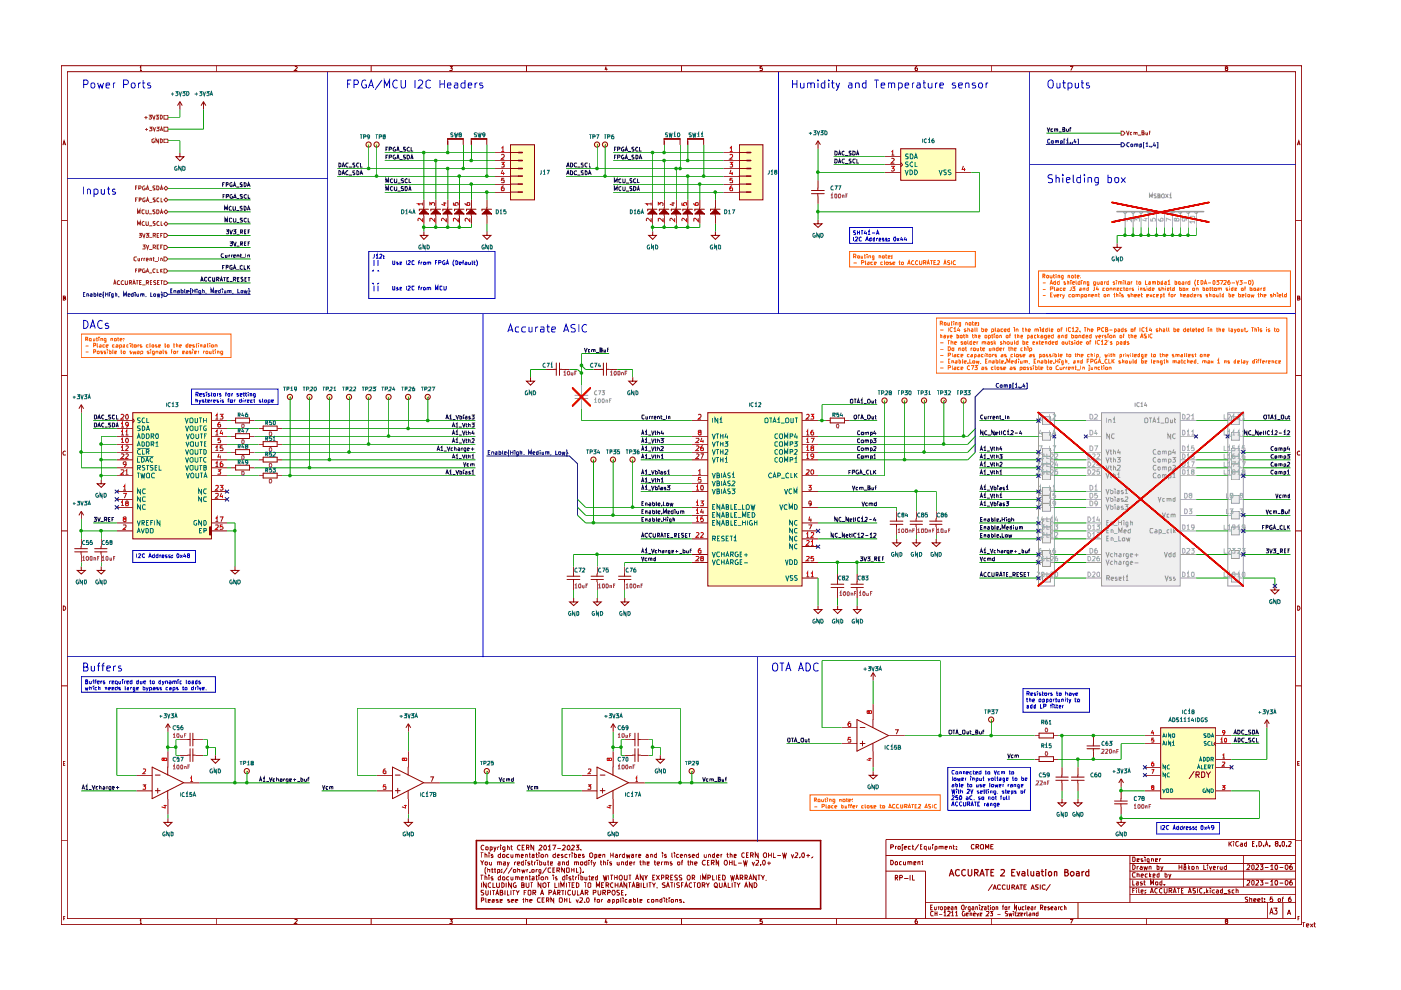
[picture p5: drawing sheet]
<svg xmlns="http://www.w3.org/2000/svg" width="297mm" height="210mm" viewBox="0 0 297 210" stroke-linecap="round" stroke-linejoin="round" font-family="sans-serif">
<g fill="none" stroke="#910000" stroke-width=".21">
<path d="M13 13.9h263v182.1h-263zM14.3 15.2h260.4v179.6h-260.4zM29.7 14.4l.1-.3v.8M29.7 14.9h.4M45.8 13.9v1.3M62.5 14.2l.4-.1 .1 .3-.6 .5h.6M78.7 13.9v1.3M95.4 14.1h.5l-.3 .3 .3 .1v.4h-.5M111.6 13.9v1.3M128.5 14.1l-.2 .6h.5M128.7 14.4v.5M144.5 13.9v1.3"/>
<path d="M161.6 14.1h-.4v.4l.4-.1v.5h-.4M177.3 13.9v1.3M194.4 14.1l-.3 .2-.1 .5 .1 .1h.4l-.1-.5h-.3l-.1 .2M210.3 13.9v1.3M226.9 14.1h.6l-.5 .8M243.1 13.9v1.3M260 14.4l-.2-.2 .3-.1 .2 .2-.1 .1-.4 .1 .1 .4h.3l.1-.3-.2-.2M13.3 30.8l.3-1 .3 1M13.4 30.5h.4M275 30.8l.4-1 .2 1M275.1 30.5h.4M13 46.8h1.3"/>
<path d="M274.7 46.8h1.3M13 79.6h1.3M13.4 63.2l.4-.1v-.2l-.4-.1v.8h.4l.1-.2-.2-.2M274.7 79.6h1.3M275.1 63.2l.4-.1v-.2l-.4-.1v.8h.4l.1-.2-.2-.2M13.9 95.7a.44 .44 0 0 0-.5 .2 .44 .44 0 0 0 .1 .6l.4-.1M275.6 95.7a.44 .44 0 0 0-.5 .2 .44 .44 0 0 0 .1 .6l.4-.1M13 112.6h1.3M274.7 112.6h1.3M13.4 128.5a.47 .47 0 0 1 .5 .4 .47 .47 0 0 1-.5 .5zM275.1 128.5a.47 .47 0 0 1 .5 .4 .47 .47 0 0 1-.5 .5zM13 145.4h1.3"/>
<path d="M274.7 145.4h1.3M13 178.3h1.3M13.4 161.8h.4M13.8 161.4h-.4v.9h.4M102.6 179.4v-.1a.45 .45 0 0 0-.6 .4 .45 .45 0 0 0 .6 .4M103 179.6l.3-.1 .2 .2v.3l-.2 .2-.3-.1zM103.9 179.6h.5v.5h-.5M103.9 179.5v1.1M104.7 179.5l.2 .7M105.2 179.5l-.3 1-.2 .1M105.5 179.5v.7M105.9 179.5l-.4 .2"/>
<path d="M106.1 179.2v.2M106.1 179.5v.7M107.1 179.5v.9l-.2 .2-.3-.1M107.1 179.6l-.3-.1-.2 .2v.4h.5M107.6 179.6l.2-.1 .2 .2v.5M107.6 179.2v1M108.2 179.5h.5M108.4 179.2v.8l.3 .2M110.3 179.4v-.1a.45 .45 0 0 0-.6 .4 .45 .45 0 0 0 .6 .4M110.7 179.7h.3M111.2 179.2h-.5v1h.5M111.6 179.7h.5v-.3l-.1-.2h-.4v1"/>
<path d="M111.9 179.7l.2 .5M113.2 179.2v1l-.6-1v1M114.3 179.4l.4-.2 .2 .3-.6 .7h.6M115.5 179.2a.54 .54 0 0 1 .4 .5 .54 .54 0 0 1-.4 .5 .6 .6 0 0 1 0-1zM116.2 179.5l.3-.3v1M117.1 179.2h.7l-.4 1M118.2 179.9h.7M119.3 179.4l.1-.2h.3l.1 .4-.5 .6h.5M120.3 179.5l.2-.3a.57 .57 0 0 1 .3 .5 .57 .57 0 0 1-.3 .5l-.2-.2zM121.2 179.4l.3-.2 .3 .3-.7 .7h.7M122.1 179.2h.6l-.3 .4h.2l.1 .4-.1 .2-.5-.1M188.8 179.6l.6-.1v-.2l-.1-.2h-.5v.9"/>
<path d="M189.9 179.5v.5M190.1 179.5l-.2 .1M190.5 179.5h.4l-.1 .5h-.3zM191.3 179.5v.9h-.2M191.3 179.1v.1M191.7 179.7l.5-.1v-.1h-.5v.5h.5M193.1 179.5h-.4l-.1 .1 .1 .4h.4M193.3 179.5h.5M193.5 179.1v.9h.3M194.8 179l-.9 1.3M195.1 179.5h.4M195.5 179.1h-.4v.9h.4"/>
<path d="M196.9 179.5v.5h.4M197.3 179.5v.5M197.7 179.1v.1M197.7 179.5v.5M199.1 179.5h.4v.5M199.1 179.5v.5M199.5 179.5h.4v.5M200.4 179.7l.5-.1-.1-.1h-.4v.5h.4M201.3 179.5h.4v.5M201.3 179.5v.5M202.1 179.5h.3M202.1 179.1v.9h.3"/>
<path d="M202.7 180h.1M202.7 179.5h.1M206.5 179.2l-.4-.1-.2 .4 .2 .5 .4-.1M206.9 179.6h.4l.2-.3-.1-.2h-.5v.9M207.2 179.6l.3 .4M207.9 179.2h.6v.7h-.6zM210.1 179.5h.3M210.6 179.1h-.5v.9h.5M260.6 178.4v1.1M260.7 178.9l.5 .6M261.2 178.4l-.6 .6M261.6 178.4v.1"/>
<path d="M261.6 178.8v.7M262.6 178.5l-.4-.1-.2 .3v.5l.2 .2 .2 .1 .2-.2M263 178.8l.4 .1v.6M263.4 179h-.3l-.2 .2 .2 .3 .3-.1M264.3 178.8l-.4 .1v.4l.1 .2 .3-.1M264.3 178.4v1.1M265.6 178.9h.3M266 178.4h-.4v1.1h.4M266.4 179.3v.2M266.9 178.4h.4a.55 .55 0 0 1 .2 .7 .55 .55 0 0 1-.6 .4zM267.9 179.3v.2M268.3 179.5l.2-1.1 .4 1.1"/>
<path d="M268.4 179.1h.4M269.2 179.3v.2M270.6 178.9l-.2-.2 .1-.3h.4v.4l-.4 .1a.32 .32 0 0 0 .1 .5 .32 .32 0 0 0 .4-.4l-.3-.1M271.4 179.3v.2M271.9 178.4h.3l.1 .2v.6l-.1 .3-.4-.3zM272.8 179.3v.2M273.2 178.5l.5-.1 .1 .2-.6 .9h.6M274.7 178.3h1.3M274.7 178h-86.9v16.8M275.1 161.8h.4M275.5 161.4h-.4v.9h.4M13.5 194.7h.3"/>
<path d="M13.8 194.3h-.3v.8M29.7 195.2l.1-.3v.9M29.7 195.8h.4M45.8 194.8v1.2M62.5 195l.4-.1 .1 .3-.6 .6h.6M78.7 194.8v1.2M95.4 194.9h.5l-.3 .4 .3 .1v.3h-.5M101.9 182.4l.3 .5 .4-.5M101.9 180.8h.6M101.9 185.5h.6M102.1 190.9l.5-.1v-.3l-.5-.1v.9M102.1 187.2v1"/>
<path d="M102.2 180.8v1M102.2 185.5v1.1M102.2 182.9v.5M102.6 188.8h-.5v.4l.3 .1 .2 .2-.2 .3-.4-.1M102.8 181.2l.3-.1 .2 .2v.5M102.8 186l.3-.1 .2 .2v.5M102.8 180.8v1M102.8 185.5v1.1M102.9 182.8h.4v.5l-.1 .1-.4-.2zM103 188.8v.8l.2 .2 .3-.2v-.8M103 190.4v.8l.2 .1M103.1 183.9l-.3 .4v.7l.3 .4"/>
<path d="M103.1 187.2v1l-.6-1v1M103.4 184.4h.4v.6M103.4 184v1M103.5 191l.4-.1v-.2h-.4v.6h.4M103.7 180.8v.1M103.7 185.5v.2M103.7 181.1v.7M103.7 185.9v.7M103.8 182.8v.5l.1 .1 .3-.1M104 188.8v1M104.1 187.2h-.3l-.3 .2v.5l.3 .3 .3-.1M104.2 184.4h.4"/>
<path d="M104.2 182.8v.6M104.4 184v1h.2M104.4 190.7h.4v.6h-.4v-.3l.4-.1M104.4 188.8h.5M104.5 181.2l-.2-.1-.2 .2 .4 .2v.2h-.4M104.5 186l-.2-.1-.2 .2 .4 .2v.3h-.4M104.5 187.2v1h.5M104.6 188.8v1M104.8 184.4h.3M104.9 184v1h.2M105.1 189.8l.4-1 .2 1M105.2 189.4h.4"/>
<path d="M105.3 187.2v.8l.2 .2 .4-.1v-.9M105.5 182.8h.4v.6M105.5 185h.4v-.6h-.4v.9M105.5 182.8v.6M105.6 190.7l-.4 .1 .4 .3v.2h-.4M105.9 182.8h.4v.6M106 189.2h.5l.1-.4h-.6v1h.5l.1-.4-.2-.2M106 191l.5-.1v-.2h-.5v.6h.5M106.1 181.2l-.2-.1-.3 .2 .1 .4h.4M106.1 185.5v1.1h-.4v-.6h.4M106.1 180.8v1M106.4 184.9v.1"/>
<path d="M106.4 184.4h.1M106.4 187.2l.5 .2v.5l-.3 .3h-.2zM106.6 181.2l.3-.1 .2 .2v.4l-.2 .1-.3-.1zM106.6 186h.4v.6l-.4-.1zM106.7 182.8h.4v.6M107.1 188.8v1M107.1 183l-.4 .1 .1 .3 .3-.1M107.3 187.2v1M107.6 188.8v1h.4M107.6 182.8l.1 .6M107.6 183.9l-.9 1.3M107.9 181.2l-.2-.1-.3 .2 .1 .4h.4"/>
<path d="M107.9 186l-.2-.1-.3 .2 .2 .5h.3M108 182.8l-.4 .9M108 190.7h-.3v.3h.2l.2 .2-.4 .1M108.3 181.1v.6l.2 .1 .3-.1M108.3 185.9l.1 .7 .4-.1M108.3 188.8v1M108.4 187.2v1l-.6-1v1M108.4 191l.5-.1-.1-.2-.4 .1v.4l.4 .1M108.6 183.9l-.9 1.3M108.7 188.8h.6M108.8 181.1v.7M108.8 185.9v.7"/>
<path d="M108.9 184.4h.4v.6h-.4zM108.9 188.8v1M109.1 182.8v.6M109.3 181.2l.2-.1 .2 .2v.5M109.3 186l.2-.1 .2 .2v.5M109.3 191l.5-.1-.1-.2-.4 .1v.4l.4 .1M109.3 181.1v.7M109.3 185.9v.7M109.3 187.2h-.2l-.3 .2v.5l.3 .3 .3-.1v-.4h-.1M109.4 182.8l-.3 .1M109.4 188.8l.4 .5 .3-.5M109.7 181.3l.1-.2 .3 .2v.5"/>
<path d="M109.7 183.1l.5-.1-.1-.2h-.4v.5l.2 .1 .2-.1M109.7 186.1l.1-.2 .3 .2v.5M109.8 184.4h.4v.6M109.8 184v1M109.8 189.3v.5M110.5 181.5l.5-.1v-.2h-.5v.5h.5M110.5 186.2l.5-.1v-.1h-.5v.6h.5M110.6 184.4l.2 .6 .2-.5 .1 .5 .3-.6M110.6 187.7h.4l.1-.2-.1-.3h-.4v1l.5-.1v-.4h-.1M110.8 190.7h.3M111 190.4v.9h.1M111 182.8h-.4l-.1 .1 .2 .5 .3-.1"/>
<path d="M111 182.4v1M111.1 189.2h.4M111.4 181.2h.4v.6M111.4 186h.4v.6M111.4 181.1v.7M111.4 185.9v.7M111.5 182.4v.1M111.5 190.8l.4-.1v.6M111.5 182.8v.6M111.5 190.4v.9M111.5 187.2v.8l.3 .2 .3-.2v-.8M111.6 188.8h-.5v1"/>
<path d="M111.6 194.8v1.2M111.7 184.4v.6M112 184.4l-.3 .1M112.1 188.8h.4l.1 .1v.7l-.2 .2-.4-.2zM112.1 181.1h.4M112.1 185.9h.4M112.3 180.8v.9l.2 .1M112.3 182.8h-.4l.2 .3h.2v.2h-.4M112.3 184.9v.1M112.3 185.5v1.1h.2M112.3 191l.5-.1-.1-.2-.4 .1v.4l.4 .1M112.5 187.2h.5"/>
<path d="M112.6 182.8h.4M112.7 182.4v.9l.3 .1M112.7 187.2v1M112.8 181.2h.4v.6M112.8 184.4h.4v.6h-.4zM112.8 186h.4v.6h-.4v-.4l.4-.1M113 189.3l.6-.1v-.4h-.6v1M113.2 181.4l-.4 .1 .1 .3 .3-.1M113.2 189.3l.4 .5M113.3 182.8v.6M113.6 182.8l-.3 .1M113.6 181.1h.4"/>
<path d="M113.6 185.9h.4M113.7 184.4v.6M113.7 180.8v.9l.3 .1M113.7 185.5v1.1h.3M113.9 182.4v.1M113.9 182.8v.6M114 184.4h-.3v.1M114.3 180.8v.1M114.3 185.5v.2M114.3 181.1v.7M114.3 185.9v.7M114.4 182.8h.5v.5l-.2 .1-.3-.1"/>
<path d="M114.4 182.4v1M114.5 190.5l-.4-.1-.2 .4 .2 .5 .4-.1M114.6 189.8l.3-1 .4 1M114.7 181.3l.2-.2 .3 .1 .1 .5-.3 .1-.2-.1zM114.7 185l-.4-.1v-.5h.4v.8l-.4 .1M114.7 187.2v1l-.6-1v1M114.7 189.4h.5M114.9 190.8h.4M115.1 187.3l.4-.1a.6 .6 0 0 1 0 1l-.4-.2zM115.3 182.8v.5l.1 .1 .3-.1M115.4 190.4h-.5v.9h.5M115.7 181.2l.3-.1 .1 .2v.5"/>
<path d="M115.7 186l.3-.1 .1 .2v.5M115.7 181.1v.7M115.7 182.8v.6M115.7 185.9v.7M115.9 190.9l.5-.1v-.3l-.5-.1v.9M115.9 183.9l-.9 1.3M116 182.8h.4M116 187.2h.6M116.1 190.9l.3 .4M116.2 182.4v.9l.2 .1M116.2 180.2h.6M116.3 187.2v1"/>
<path d="M116.4 189.3l.5-.1 .1-.3-.2-.1h-.4v1M116.7 183.1l.4-.1v-.2h-.4v.5h.4M116.8 184.1l-.4-.1-.2 .2v.6l.2 .2 .4-.1M117.2 189.8l.4-1 .3 1M117.2 184.4h.4M117.3 185.5v.2M117.3 189.4h.5M117.3 185.9v.7M117.4 190.4v.9l-.6-.9v.9M117.6 184h-.4v1h.4M117.6 187.2v1h.6M117.7 181.2l-.2-.1-.3 .2 .1 .4h.4"/>
<path d="M117.7 180.8v1M118.1 184.5h.4l.2-.1-.1-.4h-.5v1M118.1 186l-.2-.1-.2 .2 .5 .3-.1 .2h-.4M118.2 181.5l.4-.1-.1-.3-.3 .2v.4l.1 .1 .3-.1M118.2 189.3l.5-.1v-.4h-.5v1M118.3 182.8h.4v.6M118.3 184.5l.4 .5M118.4 189.3l.3 .5M118.5 187.2v1M118.6 190.5h.6l.1 .5-.2 .3-.5-.1zM118.7 183l-.4 .1 .1 .3 .3-.1M118.9 188.2v-1l.4 .6 .3-.6v1"/>
<path d="M119 188.8h.6M119.3 182.8h.4v.6M119.3 182.8v.6M119.3 181.2h-.3v.2l.4 .3-.1 .1-.3-.1M119.3 188.8v1M119.7 184v1l-.6-1v1M119.7 190.8h.5M119.7 190.4v.9M119.8 185.5v1.1h-.5v-.6h.5M119.9 188.8v1M120.1 184.1h.6l-.1 .9-.5-.1zM120.1 187.2v1"/>
<path d="M120.2 185.5v.2M120.2 185.9v.7M120.2 190.4v.9M120.3 181.2l-.3-.1-.2 .2v.4h.5M120.4 187.2h.5M120.5 182.8h-.4v.5l.2 .1 .2-.1M120.5 182.4v1M120.7 190.4v.9h.4M120.7 181.1v.7M120.7 187.2v1M120.9 181.1l-.2 .2M120.9 188.8h-.4a.52 .52 0 0 0-.1 .6 .52 .52 0 0 0 .5 .3v-.1"/>
<path d="M121 186l-.2-.1-.2 .2 .4 .2v.3h-.4M121.1 184.4h.6M121.1 184v1M121.3 180.8v.1M121.3 187.7h.3M121.3 181.1v.7M121.4 188.8v.7l.1 .3h.3l.2-.3v-.7M121.4 185.9h.3M121.5 185.5v.9l.2 .2M121.7 184v1M121.8 181.2h.4v.5h-.4M121.8 182.8h.4v.6"/>
<path d="M121.8 187.2h-.5v1h.5M121.8 180.8v1M121.8 182.8v.6M122 185.9v.7M122.1 190.7l.3 .6 .2-.6M122.2 182.8h.4v.6M122.2 184v1h.4M122.2 187.2l.5 .2v.5l-.3 .3h-.2zM122.3 185.9l-.3 .2M122.4 188.8v1h.5M122.6 181.5l.5-.1-.1-.3-.4 .1v.5h.5M122.6 185.5v.2"/>
<path d="M122.6 185.9v.7M122.9 183.9l.2 .4v.7l-.2 .4M123 190.5l.4-.1 .1 .4-.6 .5h.6M123.1 182.8h.4l.1 .4-.2 .2-.3-.1zM123.1 189.8l.3-1 .3 1M123.1 180.1v.1M123.1 185.5v1.1h.4l.1-.6h-.5M123.1 189.4h.6M123.7 184.9v.1M123.8 181.2l-.2-.1-.1 .3 .4 .3-.2 .1-.2-.1M123.8 187.2h.5M123.9 191.2v.1"/>
<path d="M124 185.9l.1 .7 .3-.1M124.1 189.3l.5-.1 .1-.3-.2-.1h-.4v1M124.1 187.2v1M124.3 189.3l.4 .5M124.4 182.8h-.4l-.1 .1 .2 .5 .3-.1M124.4 190.5l.1-.1a.47 .47 0 0 1 .4 .4 .47 .47 0 0 1-.4 .5l-.2-.3zM124.4 182.4v1M124.4 185.9v.7M124.8 185.9h.4M124.8 182.4v.1M124.8 187.2l.5 .1v.7l-.3 .2-.3-.2v-.7zM124.8 182.8v.6"/>
<path d="M124.9 185.5v1.1h.3M125 181l.4-.2a.6 .6 0 0 1 0 1l-.4-.1zM125.2 182.8h.4M125.4 186.2l.5-.1-.1-.2-.4 .1v.6h.5M125.6 182.4h-.3v1M125.8 189.3h.4l.2-.2-.1-.3h-.5v1M125.8 182.8l.2 .6M125.9 190.7h.4M126.1 181.2h.4v.5h-.4M126.1 181.1v1.1M126.3 182.8l-.4 .8-.1 .1M126.3 190.4h-.2v.9"/>
<path d="M126.4 188.2v-1l.4 .6 .3-.6v1M126.6 190.8l.4-.1v.6l-.4-.1zM126.7 185.5v1.1h-.3l-.1-.6h.4M126.8 188.8v.7l.2 .3 .4-.3v-.7M127 181.5l.4-.1-.1-.3-.3 .1v.5h.4M127.3 182.8h.3M127.4 182.4v.9l.2 .1M127.6 187.7h.3M127.6 190.7v.6M127.8 181.2h.4v.6M127.8 189.3h.4l.2-.2-.1-.3h-.5v1M127.8 190.7l-.2 .2"/>
<path d="M127.8 181.1v.7M127.9 185.5l.2 1.1 .2-.7 .2 .7 .2-1.1M128 182.8h.4v.6M128 182.4v1M128.1 187.2h-.5v1h.5M128.1 189.3l.3 .5M128.5 194.9l-.2 .6h.5M128.5 187.7h.5l.1-.4-.6-.1v1M128.7 195.2v.6M128.7 187.7l.4 .5M128.8 182.4v.1M128.8 189.3l.5-.1 .1-.3-.2-.1h-.4v1"/>
<path d="M128.8 182.8v.6M128.9 190.7l.4 .1v.5h-.4v-.3l.4-.1M129.1 185.5v1.1M129.4 185.5h.6M129.5 180.8v1M129.5 181.3h.5M129.7 182.8h-.5l.2 .3h.3v.2h-.5M129.7 185.5v1.1M129.8 191.3l.5-.1-.1-.5h-.4v.9M129.9 188.8h.4a.66 .66 0 0 1-.1 1h-.2a.66 .66 0 0 1-.1-1zM130 187.2a.45 .45 0 0 0-.6 .5 .45 .45 0 0 0 .6 .4M130 180.8v1"/>
<path d="M130.3 185.5v1.1M130.3 186.1h.6M130.4 187.7h.6M130.4 187.2v1M130.5 181.2l.3-.1 .1 .2v.5M130.7 191.3h.4v-.6h-.4v.9M130.9 182.8v.5l.1 .1 .3-.1M130.9 185.5v1.1M130.9 181.4h-.3l-.2 .2 .2 .2 .3-.1M131 187.2v1M131.3 182.8v.6M131.4 188.2l.3-1 .3 1"/>
<path d="M131.4 188.8h-.5v.4l.3 .1 .2 .2-.2 .3-.4-.1M131.4 181.1v.7M131.4 187.8h.5M131.5 185.5h.2a.66 .66 0 0 1 .1 1.1h-.4a.66 .66 0 0 1 .1-1.1zM131.6 190.4l.1 .9M131.7 181.1l-.3 .2M131.8 182.8h.4v.6M131.8 182.8v.6M131.8 189.2h.3M132.1 190.4v.1M132.1 190.7v.6M132.2 188.8h-.4v1h.4"/>
<path d="M132.4 185.5l.1 1.1h.4l.1-.2v-.9M132.5 181.2l-.4-.1-.1 .2v.4l.1 .1 .4-.1M132.5 180.8v1M132.6 189.6v.2M132.8 181.1l.2 .7 .1-.5 .3 .5 .2-.7M132.9 187.2v1l-.6-1v1M133 190.7l-.5 .1v.4l.5 .1M133.1 182.8h-.5v.5l.2 .1 .3-.1M133.1 182.4v1M133.2 187.2h.6M133.3 185.5h.5M133.4 190.7h.4v.6h-.4v-.3l.4-.1"/>
<path d="M133.5 183.1l.5-.1-.1-.2h-.4v.5l.1 .1 .3-.1M133.5 187.2v1M133.6 185.5v1.1M133.9 181.2h.4v.6M134 188.2l.3-1 .4 1M134.1 187.8h.5M134.3 181.4l-.4 .1 .1 .3 .3-.1M134.3 190.4v.9h.4v-.5l-.4-.1M134.4 182.8v.6M134.7 182.8l-.3 .1M134.7 186.6l.4-1.1 .3 1.1M134.8 181.1v.7"/>
<path d="M134.8 186.3h.5M135 187.7l.4-.1 .1-.3-.5-.1v1h.3l.2-.1v-.4h-.2M135.1 181.1l-.3 .2M135.2 190.4v.8l.1 .1M135.4 181.5l.4-.1v-.2h-.4v.5h.4M135.6 182.8h.4M135.7 191l.4-.1v-.2h-.4v.6h.4M135.8 182.4v.9l.2 .1M135.9 187.2v1M136.4 182.8h.4v.6M136.4 185.5v1.1l-.6-1.1v1.1M136.4 182.4v1"/>
<path d="M136.4 187.2v1h.5M136.7 185.5l.2 .6 .4-.6M136.9 186.1v.5M137 181.2l.3-.1 .2 .2v.5M137.2 183.1l.4-.1v-.2h-.4v.5h.4M137.2 187.2v1M137.5 181.4h-.4l-.2 .2 .2 .2 .4-.1M137.5 187.2h.6M137.7 190.7l-.4 .1v.4l.4 .1M137.8 187.2v1M137.9 181.2h.4v.6M137.9 181.1v.7"/>
<path d="M138.2 190.7h.4v.6l-.5-.1zM138.3 187.2l.3 .5 .4-.5M138.4 186.1h.3M138.6 182.8h.5M138.6 187.7v.5M138.8 182.4v.9l.3 .1M138.9 185.5h-.5v1.1h.5M139.1 190.8h.4v.5M139.1 190.7v.6M139.1 185.5l.7 1.1M139.2 181.2l-.2-.1-.3 .2 .1 .4h.4M139.2 180.8v1"/>
<path d="M139.3 183.1l.5-.1-.1-.2h-.4v.5l.2 .1 .2-.1M139.3 188.1l-.1 .2M139.8 185.5l-.7 1.1M140.3 186.1h.3l.2-.1-.2-.5h-.3v1.1M140.3 182.8v.6M140.3 190.4v.9h-.3l-.1-.5 .4-.1M140.4 180.8v.1M140.4 181.1v.7M140.5 182.8l-.2 .1M140.8 182.8h.5v.6M140.8 190.4v.1M140.8 182.8v.6"/>
<path d="M140.8 190.7v.6M141 187.2h-.3l-.3 .1 .1 .3 .5 .1v.4h-.6M141.2 186.1h.5l.1-.3-.2-.3h-.4v1.1M141.2 190.7h.3M141.3 181.2l-.3-.1-.2 .2 .5 .2v.2h-.5M141.3 182.8h.4v.6M141.3 188.2l.3-1 .3 1M141.3 190.4v.8l.2 .1M141.4 186.1l.4 .5M141.4 187.8h.5M141.9 190.4v.1M141.9 190.7v.6"/>
<path d="M142.1 187.2h.6M142.2 186.1h.3M142.4 190.7l.4 .1-.1 .5h-.3zM142.5 180.8v.9l.1 .1M142.5 182.8h-.4v.2l.4 .3-.1 .1-.3-.1M142.5 187.2v1M142.7 185.5h-.5v1.1h.5M143 180.8v.1M143 181.1v.7M143 187.2v1M143.2 190.8l.4-.1v.6M143.2 190.7v.6"/>
<path d="M143.6 185.6h-.5l-.1 .3 .6 .2v.3v.2h-.6M143.7 182.8h.4v.5l-.1 .1-.4-.2zM143.9 181.2l-.3-.1-.2 .2 .1 .4h.4M144.1 187.2h-.5l-.1 .1 .1 .4 .5 .1v.2l-.3 .2-.3-.1M144.2 181.5l.5-.1-.1-.3-.4 .2v.4l.2 .1 .3-.1M144.5 190.7l-.4 .1 .4 .3v.2h-.4M144.5 194.8v1.2M144.5 187.7h.2M144.5 182.8h.3M144.6 185.6h-.5l-.1 .3 .5 .2 .1 .3-.1 .2h-.5M144.8 182.4l-.2 .2v.8M144.9 187.2h-.4v1"/>
<path d="M144.9 191.2v.1M145.2 181.2l.2-.1 .2 .2v.5M145.2 188.2l.3-1 .3 1M145.2 181.1v.7M145.2 187.8h.6M145.8 182.8h.4M145.9 182.4v.9l.3 .1M145.9 185.5h.2a.66 .66 0 0 1 .1 1.1h-.4a.66 .66 0 0 1 .1-1.1zM146.3 181.2h-.3v.2l.4 .3-.1 .1-.3-.1M146.4 182.8h.5v.6M146.4 182.4v1M146.7 187.2a.45 .45 0 0 0-.6 .5 .45 .45 0 0 0 .6 .4"/>
<path d="M146.8 181.5l.5-.1-.2-.3-.3 .2v.4l.1 .1 .3-.1M146.8 186.1h.3l.2-.1-.2-.5h-.3v1.1M147 186.1l.3 .5M147 187.2h.5M147.3 183.1l.5-.1-.1-.2h-.4v.5l.1 .1 .3-.1M147.3 187.2v1M148 187.2l.5 .1v.7l-.2 .2-.4-.2v-.7zM148.1 181.2l-.2-.1-.3 .2 .1 .4h.4M148.1 180.8v1M148.5 185.5v1.1M148.9 187.7h.5l.1-.4-.2-.1h-.4v1M149 186.6v-1.1l.3 .8 .3-.8v1.1"/>
<path d="M149.1 187.7l.4 .5M149.3 181.1v.6l.2 .1 .2-.1M149.6 182.5a.5 .5 0 0 0-.6 .2 .5 .5 0 0 0 0 .6l.2 .1 .4-.1M149.7 187.2l.4 .5 .3-.5M149.7 181.1v.7M150 182.8h.2M150.1 186.1h.5l.1-.3-.2-.3h-.4v1.1M150.1 187.7v.5M150.2 181.2l.3-.1 .2 .2v.5M150.2 181.1v.7M150.4 182.4h-.4v1h.4M150.8 182.9l.6-.1-.1-.4h-.5v1"/>
<path d="M151.1 185.5v1.1h.4M151.1 182.9l.3 .5M151.5 181.2h-.4v.5h.4M151.5 187.3l.3-.1a.6 .6 0 0 1 0 1h-.1a.6 .6 0 0 1-.2-.9zM151.5 180.8v1M151.6 187.9l.6 .4M151.8 185.5v1.1M151.9 181.5l.5-.1-.1-.3-.4 .2v.4l.2 .1 .3-.1M152.4 182.4v1l-.6-1v1M152.4 186.1h.3M152.5 187.2v.8l.2 .2 .4-.2v-.8M152.8 185.5h-.4v1.1h.4"/>
<path d="M152.9 181.1v.7M153.1 181.1l-.2 .2M153.2 185.5a.59 .59 0 0 1 .6 .4 .59 .59 0 0 1-.2 .7h-.4zM153.5 188.2l.2-1 .4 1M153.5 187.8h.5M153.7 182.4h.4a.66 .66 0 0 1-.1 1h-.2a.66 .66 0 0 1-.1-1zM154.1 181.1h.4M154.2 180.8v.9l.3 .1M154.4 187.2v1h.5M154.6 182.8h.6M154.6 182.4v1M154.8 181.2l.3-.1 .1 .2v.5"/>
<path d="M154.8 180.8v1M154.9 185.5l.3 1.1 .1-.7 .2 .7 .2-1.1M155.2 182.4v1M155.2 187.2v1M155.6 187.2h.5M155.7 181.5l.4-.1-.1-.3-.3 .1v.5h.4M155.7 182.4v1h.5M155.8 187.2v1M156 186.6l.3-1.1 .3 1.1M156.1 186.3h.4M156.3 187.2l.3 .5 .3-.5M156.5 183h.8"/>
<path d="M156.6 187.7v.5M156.9 186.1h.5l.1-.3-.1-.3h-.5v1.1M157.2 186.1l.3 .5M157.6 182.4l.3 1 .1-.7 .2 .7 .3-1M157.9 180.9l-.4-.1-.2 .3v.5l.2 .2 .4-.1M157.9 188.2l.3-1 .3 1M157.9 186.1h.4l.2-.1-.2-.5h-.4v1.1M157.9 187.8h.6M158.2 186.1l.3 .5M158.3 181.3h.3M158.7 180.8h-.4v1h.4M158.8 186.6l.3-1.1 .4 1.1"/>
<path d="M158.9 186.3h.4M159.1 181.3h.5l.1-.3-.1-.2h-.5v1M159.4 181.3l.3 .5M159.5 182.8l.2 .6 .3-.6M159.5 187.2v1l-.6-1v1M159.9 187.2a.52 .52 0 0 1 .6 .5 .52 .52 0 0 1-.6 .5zM160.3 182.5l.4-.1 .1 .4-.6 .6h.6M160.3 185.5v1.1l-.6-1.1v1.1M160.7 185.5h.5M160.7 180.8v1l-.6-1v1M160.9 185.5v1.1M161.2 183.3v.1"/>
<path d="M161.4 185.5l.4 .6 .3-.6M161.6 194.9h-.4v.5l.4-.1v.5l-.4-.1M161.8 182.5v-.1a.52 .52 0 0 1 .5 .5 .52 .52 0 0 1-.4 .5l-.2-.4zM161.8 186.1v.5M162.1 180.8l.4 .2v.7l-.4 .1a.6 .6 0 0 1 0-1zM162.4 186.6l-.1 .1M162.7 183h.7M162.9 181.3h.6M162.9 180.8v1M163 182.7v.7M163.5 180.8v1M164 180.8v1h.5"/>
<path d="M164.8 181.4h.8M165.9 180.8l.3 1 .1-.7 .2 .7 .3-1M167.8 181.1l.2 .7 .3-.7M168.6 180.9h.5v.3l-.6 .6h.6M169.5 181.7v.1M170.2 180.8a.55 .55 0 0 1 .4 .5 .55 .55 0 0 1-.4 .5 .63 .63 0 0 1 0-1zM171 181.4h.7M171.3 181.1v.7M172.2 181.7v.1M177.3 194.8v1.2M187.8 184.7h8.4v10.1M187.8 181.4h86.9"/>
<path d="M188.8 182.4h.4l.2 .2v.3l-.2 .4h-.4zM189.8 186.1h.4l.1-.4-.5-.1v1M189.9 182.7l.4 .1-.1 .5h-.3l-.1-.1zM190 186.1l.3 .5M190.8 186.1h.5v-.4l-.5-.1v1M191.1 182.8l-.2-.1-.2 .1v.5h.4M191.6 182.7v.6h.4M191.8 186.3h.7M192 182.7v.6M192.5 182.8l.1-.1 .3 .1v.5M192.5 182.7v.6M192.9 182.8l.1-.1 .3 .1v.5"/>
<path d="M193 185.6v1M193.5 185.6v1h.4M193.8 183l.4-.1-.1-.2-.3 .1v.5h.4M194.4 194.9h-.2l-.2 .7 .1 .2 .4-.1-.1-.4h-.3l-.1 .2M194.6 182.8l.2-.1 .2 .1v.5M194.6 182.7v.6M195.4 182.7h.3M195.5 182.4v.9h.2M196.2 191.4h78.5M196.4 180h-.4v-.5h.4v.9M197.3 192.4h.4M197.7 191.9h-.4v1h.4"/>
<path d="M197.8 193.3h-.3l-.2 .1v.6l.2 .2 .3-.1M198.2 192.2v.6h.3M198.2 180h.5l-.1-.5h-.4v.9M198.2 193.3v.9M198.2 193.7h.5M198.5 192.2v.7M198.7 193.3v.9M198.9 192.2v.7M199.1 193.8h.7M199.2 192.2l-.3 .2M199.3 192.4l.4-.2 .2 .2v.3l-.4 .2-.2-.2zM200.1 193.5l.3-.2v.9"/>
<path d="M200.1 194.2h.5M200.2 192.3l.2-.1 .2 .2v.3l-.2 .2-.2-.1M200.2 192.2v1.1M201 193.3h.4l.1 .2-.6 .7h.6M201 192.6l.4-.1-.2-.3-.2 .1v.5h.3M201.7 193.5l.3-.2v.9M201.7 192.3h.4v.6M201.7 194.2h.5M202.1 192.5l-.5 .2 .2 .2 .3-.1M202.5 192.3h.3v.6M202.5 192.2v.7M202.6 193.5l.2-.2v.9"/>
<path d="M202.6 194.2h.5M204.1 191.9l.3 .2v.6l-.3 .2a.6 .6 0 0 1 0-1zM204.5 193.3a.53 .53 0 0 0-.5 .3 .53 .53 0 0 0 .2 .6l.4-.1v-.3h-.2M204.8 192.2v.7M204.9 193.8h.4v-.2l-.4 .1v.4l.4 .1M205 192.2l-.2 .2M205.7 193.7h.3v.5M205.7 192.2v1h-.3M205.7 192.3l-.3-.1-.1 .2v.3l.1 .2 .3-.1M205.7 193.6v.6M206.1 192.3h.4v.6M206.4 193.8h.4v-.2l-.4 .1v.4l.4 .1"/>
<path d="M206.5 192.5l-.5 .2 .2 .2 .3-.1M206.5 193.2l.1 .1M206.9 192.3h.3v.6M206.9 192.2v.7M207.1 193.6l.2 .6 .2-.6M207.6 191.9v.1M207.6 192.2v.7M207.8 193.8h.4v-.2h-.4v.6h.4M208 192.2h.4l-.4 .7h.4M208.7 192.3h.4v.6M209 180v-.9l.3 .6 .3-.6v.9M209.1 192.5l-.4 .1 .1 .3 .3-.1"/>
<path d="M209.2 193.3h.4l.1 .2-.6 .7h.6M209.4 192.2h.4M209.5 191.9v.8l.3 .2M209.9 193.3h.5l-.2 .3 .2 .1v.4h-.5M210 191.9v.1M210 192.2v.7M210.3 194.8v1.2M210.4 192.4l.3-.2 .2 .2v.3l-.4 .2-.1-.2zM210.4 187.5l-.9 1.3M210.6 188.6l.3-1 .3 1M210.7 188.3h.4M211.2 192.3h.3v.6"/>
<path d="M211.2 192.2v.7M211.5 193.8h.6M212.1 187.7l-.4-.1-.2 .2 .1 .7h.5M212.5 192.2h.3M212.8 191.9l-.2 .1v.9M213.1 192.4l.1-.2 .3 .1v.5l-.3 .1-.1-.2zM213.1 187.7l-.4-.1-.2 .2 .1 .7h.5M213.5 187.6l.1 1 .4-.1v-.9M213.7 193.3h-.5v.4a.34 .34 0 0 1 .4 .1 .34 .34 0 0 1 0 .4h-.5M213.9 193.6l.2 .6 .1-.4 .2 .4 .2-.6M213.9 192.2v.7M214.2 192.2l-.3 .2"/>
<path d="M214.5 188.1l.6-.1v-.2l-.1-.2h-.5v1M214.8 188.1l.3 .5M214.9 193.3h.1M214.9 193.6v.6M215.2 193.6h.3M215.3 193.3v.8l.2 .1M215.4 188.6l.3-1 .4 1M215.5 188.3h.5M215.5 191.9v1l-.4-1v1M215.7 193.6h.5l-.5 .6h.5M215.9 192.2v.5l.2 .2 .3-.1M216.2 187.6h.6"/>
<path d="M216.4 192.2v.7M216.5 193.8l.4-.1-.4-.1v.6h.3M216.5 187.6v1M217.1 188h.3M217.1 192.3h-.4v.5h.4M217.2 193.6v.6M217.5 193.6l-.3 .2M217.5 191.9l.1 1M217.6 187.6h-.5v1h.5M217.7 193.3v.8l.2 .1M217.9 192.6l.4-.1-.2-.3-.2 .1v.5h.3M218.2 193.6l.4 .1v.5h-.4v-.4h.4"/>
<path d="M218.6 188.6l.3-1 .4 1M218.7 192.3h.3v.6M218.7 188.3h.5M219 193.7l.3-.1v.6M219 192.5l-.4 .2 .1 .2 .3-.1M219 193.6v.6M219.4 192.2v.7M219.7 192.2l-.3 .2M220.1 193.3v.9h-.3v-.6h.3M220.1 187.6h-.5a.36 .36 0 0 0 .1 .4 .36 .36 0 0 0 .3 .1v.5h-.5M220.6 187.6v1M220.6 192.4h.4l.1-.3-.2-.2h-.3v1"/>
<path d="M220.8 192.4l.3 .5M221.4 192.6l.4-.1-.1-.3-.3 .1v.5h.4M221.6 187.7l-.5-.1-.1 .2 .1 .7h.5M222.5 192.3l-.2-.1-.2 .2 .4 .3-.1 .2-.3-.1M222.7 187.5l-.9 1.3M222.8 192.6l.4-.1-.1-.3-.3 .2v.3l.2 .2 .2-.1M223.6 192.3l.2-.1 .2 .2v.5M224 192.5l-.4 .2 .1 .2 .3-.1M224.4 192.2v.7M224.7 192.2l-.3 .2M225.3 192.3l-.3-.1-.2 .2v.3l.2 .2 .3-.1M225.7 192.3l.1-.1 .2 .2v.5"/>
<path d="M225.7 191.9v1M226.9 194.9h.6l-.5 .9M228.6 191.4v3.4M239.6 181.4v10M239.6 183.1h35.1M239.6 184.7h35.1M239.6 186.4h35.1M239.6 188.1h35.1M239.6 189.7h35.1M240.2 181.7h.3l.2 .3v.5l-.2 .2h-.3zM240.2 186.6v1.1h.4M240.2 183.3l.5 .3v.5l-.4 .3h-.1z"/>
<path d="M240.2 188.8h.3M240.6 188.3h-.4v1.1M240.7 185.1l-.5-.1-.1 .5 .1 .5 .5-.1M240.9 187h.4v.7M241 188.3v.1M241 188.7v.7M241.1 182.4l.4-.2v-.1h-.4v.6h.4M241.1 185.5l.2-.2 .2 .1v.6M241.1 183.7v.7M241.1 185v1M241.3 187.2l-.4 .1 .1 .4 .3-.1M241.4 188.3v.9l.2 .2"/>
<path d="M241.4 183.7l-.3 .2M241.8 183.8l.2-.1 .2 .2v.5M241.9 189l.5-.1-.1-.2-.4 .1v.5h.5M241.9 185.6l.5-.1-.1-.2-.4 .2v.4l.5 .1M242.2 187h-.3l-.1 .2 .4 .1v.3h-.4M242.2 183.9h-.3l-.2 .2 .2 .3 .3-.1M242.3 182.1h-.4v.2l.5 .3-.5 .1M242.4 187h.5M242.5 183.7l.2 .7 .2-.5 .2 .5 .2-.7M242.6 186.6v.9l.3 .2M242.8 189.3v.1M242.8 188.8h.1"/>
<path d="M242.8 181.7v.1M242.8 182.1v.6M243.1 194.8v1.2M243.3 185.4l-.3-.1-.2 .2 .1 .5h.4M243.6 182.7l-.4-.1 .1-.5h.3v.8l-.4 .1M243.6 183.8h.5v.6M243.6 183.7v.7M243.7 185v1M243.8 185.6l.3 .4M243.9 189.4l.3-1.1 .4 1.1M244 187.7v-1.1l.2 .7 .4-.7v1.1M244 189.1h.5"/>
<path d="M244.1 185.3l-.4 .4M244.1 182.2h.5v.5M244.1 182.1v.6M244.5 185.6l.4-.1-.1-.2-.3 .1v.6h.4M245 182.4l.4-.2v-.1h-.4v.6h.4M245.1 187l.4 .1v.5h-.4zM245.3 183.8h.4v.5h-.4M245.3 183.3v1.1M245.4 188.4a.45 .45 0 0 0-.6 .4 .45 .45 0 0 0 .6 .5M245.7 185v1h-.3l-.1-.5 .2-.2 .2 .1M245.8 182.1v.6M246.1 183.7l.2 .7"/>
<path d="M246.2 182.1h-.3l-.1 .1M246.3 187l-.4 .1v.5h.4M246.3 186.6v1.1M246.4 188.4l-.2-.1-.4 .3v.5l.4 .3 .2-.1M246.6 183.7l-.3 .9-.2 .1M246.8 188.3v.9l.2 .2 .4-.2v-.9M246.8 187.6v.1M247 185v1h.4v-.5l-.1-.2-.3 .1M247.8 185.3l.2 .7M247.9 188.8h.5l.1-.3-.2-.2h-.4v1.1M248.1 188.8l.4 .6M248.3 185.3l-.4 .9-.1 .1"/>
<path d="M248.7 189.4l.3-1.1 .4 1.1M248.8 189.1h.5M249.6 188.3h.5M249.8 188.3v1.1M250 183.3v1.1M250 183.9h.6M250.5 188.8h.3M250.6 183.3v1.1M250.9 188.3h-.4v1.1h.4M251 183.8h.4v.6M251.1 183.3l.1-.1 .1 .2h-.2zM251.4 183.9l-.4 .1 .1 .4 .3-.1"/>
<path d="M251.9 189.4l.4-1.1 .3 1.1M251.9 183.3v1.1M252 183.9l.3 .5M252.1 189.1h.4M252.3 183.7l-.4 .4M252.7 183.8l.3-.1 .2 .2v.3l-.2 .2-.3-.1zM253.4 188.4h-.5v.4l.5 .1v.4h-.5M253.6 183.8l.3-.1 .1 .2v.5M253.6 183.7v.7M253.9 188.3v1.1M254.9 188.4a.45 .45 0 0 0-.6 .4 .45 .45 0 0 0 .6 .5M255.2 183.3v1.1h.5"/>
<path d="M255.3 189.3v.1M255.8 188.3v1.1M255.9 188.9l.3 .5M256.1 183.3v.1M256.1 183.7v.7M256.2 188.7l-.4 .4M256.4 183.7l.3 .7 .2-.7M256.6 188.3v.1M256.6 188.7v.7M257.3 184l.4-.1v-.1h-.4v.5h.4M257.5 188.8l-.2-.1-.3 .1 .1 .5h.4M257.9 188.8l.3-.1 .2 .1v.6"/>
<path d="M258.1 183.7v.7M258.4 183.7l-.3 .2M258.4 188.9h-.4l-.1 .2 .1 .3 .4-.1M258.7 183.7v.5l.2 .2 .2-.1M259.1 183.7v.7M259.2 188.8h-.4v.5h.4M259.2 188.3v1.1M259.5 189.4h.7M260 195.3l-.2-.3 .4-.1v.4l-.4 .1 .1 .4h.3l.1-.3-.2-.2M260.1 183.8l-.3-.1-.3 .2 .1 .4h.5M260.1 183.3v1.1M260.8 188.8l-.2-.1-.2 .1 .3 .2 .1 .3h-.4"/>
<path d="M261.7 188.8h-.5v.5h.5M262.1 188.8h.4v.6M262.1 188.3v1.1M263.6 181.4v6.7M264.4 186.7h.6v.4l-.6 .6h.6M264.4 183.4h.6v.4l-.6 .6h.6M264.5 190.3h-.5v.2l.5 .3-.1 .4-.4-.1M265 190.6l.4-.1v.7M265 190.2v1M265.6 186.6l.3 .2v.6l-.3 .3-.2-.3v-.6zM265.6 183.3l.3 .2v.7l-.3 .2-.2-.2v-.7zM265.8 190.9l.5-.1-.1-.3h-.3l-.1 .2v.4l.2 .1 .2-.1"/>
<path d="M266.3 186.7h.5v.4l-.6 .6h.6M266.3 183.4h.5v.4l-.6 .6h.6M266.7 190.9l.5-.1-.1-.3h-.4v.2v.4l.1 .1 .3-.1M267.2 186.6h.6l-.3 .4 .3 .2v.4h-.6M267.2 183.3h.6l-.3 .5 .3 .1v.4h-.6M267.4 190.5h.4M267.6 190.2v.9l.2 .1M268.1 191.1v.1M268.1 190.5v.2M268.2 187.2h.7M268.2 183.9h.7M268.7 191.4v3.4"/>
<path d="M269.2 193.8l.4-1.3 .3 1.3M269.3 193.5h.5M269.4 186.9l.3-.3v1.1M269.4 183.7l.3-.4v1.1M269.4 187.7h.6M269.4 184.4h.6M269.8 190.2h-.4l-.1 .5 .4-.2 .2 .3-.1 .3-.3 .1-.2-.1M270.1 192.5h.7l-.4 .5h.3l.1 .3-.1 .5-.6-.1M270.4 186.7l.2-.1a.54 .54 0 0 1 .3 .6 .54 .54 0 0 1-.3 .5l-.3-.5zM270.4 183.4l.2-.1a.55 .55 0 0 1 .3 .6 .55 .55 0 0 1-.3 .5l-.3-.5zM271.1 190.5l.4 .1v.5l-.2 .1-.3-.2zM271.3 187.2h.8"/>
<path d="M271.3 183.9h.8M271.8 190.5h.4M272 191.4v3.4M272.2 190.2l-.3 .2v.8M272.5 186.8l.3-.2 .3 .4-.3 .7-.3-.3zM272.5 183.5l.3-.2a.58 .58 0 0 1 0 1.1l-.3-.2zM273 193.9l.3-.9 .3 .9M273 193.6h.6M273.7 190.2l-.4 .1-.1 .3 .1 .5a.32 .32 0 0 0 .4 0 .32 .32 0 0 0 0-.4 .32 .32 0 0 0-.4-.1l-.1 .2M273.9 186.6h-.2a.7 .7 0 0 0-.1 1.1 .33 .33 0 0 0 .4-.4 .33 .33 0 0 0-.5-.2l-.1 .1M273.9 183.3h-.2a.7 .7 0 0 0-.1 1.1l.3-.1 .1-.4-.1-.1h-.4l-.1 .1M275.2 194.7h.3"/>
<path d="M275.5 194.3h-.3v.8M276.1 195.5h.6M276.4 195.5v1.1M277 196.2l.5-.1-.1-.2-.4 .1v.4l.2 .2 .2-.1M277.8 195.9l.5 .7M278.3 195.9l-.5 .7M278.5 195.9h.4M278.7 195.5v.9l.2 .2"/>
<circle cx="114.9" cy="186.2" r=".32"/>
</g>
<path d="M101 178.2h73v14.5h-73z" fill="none" stroke="#910000" stroke-width=".34"/>
<g fill="none" stroke="#910000" stroke-width=".25">
<path d="M201.3 185.7l.4-1.3 .5 1.3M201.5 185.3h.6M203.4 184.4h-.4a.66 .66 0 0 0-.5 .8 .66 .66 0 0 0 .8 .4l.1-.1M204.7 184.4h-.4l-.4 .3v.7l.4 .3 .4-.2M205.3 184.4v1.1l.2 .2h.3l.2-.2v-1.1M206.6 185h.7v-.6h-.7v1.3M207 185l.4 .7M207.7 185.7l.5-1.3 .5 1.3M207.9 185.3h.6M208.9 184.4h.8M209.3 184.4v1.3M210.1 185h.4"/>
<path d="M210.7 184.4h-.6v1.3h.6M212.2 184.4h.5l.3 .3-.9 1h.9M214.5 185h.4M215.2 184.4h-.7v1.3h.7M215.6 184.8l.3 .9 .3-.9M216.7 184.9l.4-.1 .2 .2v.7M217.3 185.1l-.6 .1-.1 .2 .3 .3 .4-.1M217.9 184.4v1.1l.2 .2M218.6 184.8l.1 .8 .3 .1 .2-.2M219.2 184.8v.9M219.8 184.9l.4-.1 .1 .2v.7M220.3 185.1l-.5 .1v.4h.5"/>
<path d="M220.8 184.8h.5M220.9 184.4v1.1l.4 .2M221.7 184.4h.1M221.7 184.8v.9M222.4 184.9h.5v.7h-.5zM223.6 185l.1-.2 .4 .1v.8M223.6 184.8v.9M225.8 185h.5l.1-.3v-.3h-.6v1.3h.5l.2-.2v-.3l-.3-.2M226.9 185l.3-.2h.3l.2 .2v.5l-.2 .2h-.3l-.3-.2zM228.2 184.9l.4-.1 .2 .2v.7M228.8 185.1l-.6 .1v.4h.6M229.4 184.8v.9"/>
<path d="M229.8 184.8l-.4 .2M230.8 184.9l-.4-.1-.2 .2v.5l.2 .2 .4-.1M230.8 184.4v1.3"/>
</g>
<path d="M235.8 42.9l20.5 4.2M256.3 42.9l-20.5 4.2" fill="none" stroke="#f10000" stroke-width=".34"/>
<g fill="#ffb">
<path d="M156.7 30.6h5v11.7h-5z"/>
<path d="M190.9 31.5h11.7v6.7h-11.7z"/>
<path d="M108.2 30.6h5.1v11.7h-5.1z"/>
<path d="M28.1 87.5h16.7v26.7h-16.7z"/>
<path d="M246 154.3h11.7v15h-11.7z"/>
<circle cx="130" cy="97.5" r=".55"/>
<circle cx="134.1" cy="97.5" r=".55"/>
<circle cx="125.8" cy="97.5" r=".55"/>
<circle cx="126.6" cy="30.6" r=".55"/>
<circle cx="128.3" cy="30.6" r=".55"/>
<circle cx="78.1" cy="30.6" r=".55"/>
<circle cx="79.8" cy="30.6" r=".55"/>
<circle cx="90.7" cy="84.2" r=".55"/>
<circle cx="52.3" cy="163.5" r=".55"/>
<circle cx="78.1" cy="84.2" r=".55"/>
<circle cx="69.8" cy="84.2" r=".55"/>
<circle cx="74" cy="84.2" r=".55"/>
<circle cx="82.4" cy="84.2" r=".55"/>
<circle cx="86.5" cy="84.2" r=".55"/>
<circle cx="65.6" cy="84.2" r=".55"/>
<circle cx="61.5" cy="84.2" r=".55"/>
<circle cx="210.1" cy="152.6" r=".55"/>
<circle cx="103.2" cy="163.5" r=".55"/>
<circle cx="146.6" cy="163.5" r=".55"/>
<circle cx="187.5" cy="84.9" r=".55"/>
<circle cx="191.8" cy="84.9" r=".55"/>
</g>
<path d="M121.4 82.3l3.7 3.7M125.1 82.3l-3.7 3.7" fill="none" stroke="#f10000" stroke-width=".34"/>
<g fill="#ffb">
<circle cx="204.3" cy="84.9" r=".55"/>
<circle cx="195.9" cy="84.9" r=".55"/>
<circle cx="200.1" cy="84.9" r=".55"/>
</g>
<g fill="#efefef">
<path d="M221 121.7h1.7v1.7h-1.7z"/>
<path d="M221 118.4h1.7v1.7h-1.7z"/>
<path d="M221 116.7h1.7v1.7h-1.7z"/>
<path d="M221 113.4h1.7v1.7h-1.7z"/>
<path d="M221 111.7h1.7v1.7h-1.7z"/>
<path d="M221 110h1.7v1.7h-1.7z"/>
<path d="M221 106.7h1.7v1.7h-1.7z"/>
<path d="M221 105h1.7v1.7h-1.7z"/>
<path d="M221 103.3h1.7v1.7h-1.7z"/>
<path d="M221 100h1.7v1.7h-1.7z"/>
<path d="M221 98.3h1.7v1.7h-1.7z"/>
<path d="M221 96.7h1.7v1.6h-1.7z"/>
<path d="M221 95h1.7v1.7h-1.7z"/>
<path d="M221 91.6h1.7v1.7h-1.7z"/>
<path d="M221 88.3h1.7v1.7h-1.7z"/>
<path d="M233.5 87.5h16.7v36.7h-16.7z"/>
<path d="M261 121.7h1.7v1.7h-1.7z"/>
<path d="M261 116.7h1.7v1.7h-1.7z"/>
<path d="M261 111.7h1.7v1.7h-1.7z"/>
<path d="M261 108.4h1.7v1.6h-1.7z"/>
<path d="M261 105h1.7v1.7h-1.7z"/>
<path d="M261 100h1.7v1.7h-1.7z"/>
<path d="M261 98.3h1.7v1.7h-1.7z"/>
<path d="M261 96.7h1.7v1.6h-1.7z"/>
<path d="M261 95h1.7v1.7h-1.7z"/>
<path d="M261 91.6h1.7v1.7h-1.7z"/>
<path d="M261 88.3h1.7v1.7h-1.7z"/>
</g>
<path d="M220.1 87.5l43.5 36.7M263.6 87.5l-43.5 36.7" fill="none" stroke="#f10000" stroke-width=".34"/>
<path d="M150 87.5h20v36.7h-20z" fill="#ffb"/>
<g fill="none" stroke="#0f0f0f" stroke-width=".21">
<path d="M222 27.1l.3 .8 .2-.8M223.2 27.4h-.4v.4h.4M223.6 27.4h.3v.5M223.6 27.3v.6M223.9 27.5l.2-.2 .1 .1v.5M224.5 28h.6M225.3 27.5l.5-.2-.1-.2h-.4v.8l.5-.1v-.2l-.2-.1M226.1 27.3v.4l.2 .2 .2-.1M226.5 27.3v.6M226.8 27.3h.3M227.1 27.1h-.2v.8M181.2 88h.3l.2 .3v.3l-.3 .3-.3-.3z"/>
<path d="M181.9 88h.4M182.1 88v.9M182.3 96.5l-.4-.1-.1 .2 .1 .6 .4-.1M182.5 88.9l.3-.9 .3 .9M182.6 88.6h.4M182.7 96.6h.3v.6l-.4-.1zM183.2 88.9h.6M183.4 96.7l.4-.1v.6M183.4 96.6v.6M183.8 96.7l.3-.1v.6M183.9 88.1l.5-.1 .1 .3v.3l-.2 .3-.4-.2zM184.5 97.2l.5-.1-.1-.5h-.4v.9"/>
<path d="M184.9 88.3v.5h.3M185.2 96.6l.3-.2v.8M185.2 97.2h.5M185.2 88.3v.6M185.5 88.3h.3M185.6 88v.8l.2 .1M207.8 98.8l.3-.8 .2 .8M207.9 98.6h.4M208.4 91.3v.9l-.5-.9v.9M208.4 88.1l-.3-.1-.2 .2v.4l.3 .3 .2-.1M208.6 99.9l.2-.2v.8M208.6 98.3l.2-.3v.8"/>
<path d="M208.6 98.8h.5M208.7 88.3v.4l.2 .2 .2-.1M209.1 88.3v.6M209.3 91.4l-.2-.1a.5 .5 0 0 0-.2 .9l.4-.1M209.3 98.9h.5M209.4 92.2h.7M209.5 88.3v.6M209.8 88.3l-.3 .1M209.9 99.7l.4 .8 .2-.8M209.9 98l.4 .8 .2-.8M210 88.3v.6M210.3 88.3l-.3 .1"/>
<path d="M210.5 88.6l.4-.1-.1-.2h-.3v.5h.4M210.7 99.9h.2M210.7 98.3h.2M210.8 99.7v.7l.1 .1M210.8 98v.8h.1M210.8 91.3v.9l-.5-.9v.9M211.1 91.9l.4-.1v-.1h-.4v.5h.4M211.3 98.4l.3-.1v.5M211.3 88.3h.3v.6M211.3 88.3v.6M211.3 98v.8M211.3 99.7v.8"/>
<path d="M211.7 91.7h.3M211.9 91.3v.9h.1M211.9 88.3h.3M212 99.9l.2-.2v.8M212 98.1l.3-.1 .2 .2-.5 .6h.5M212 88v.8l.2 .1M212.3 91.3v.9M212.3 88.9h.6M213.1 88v.9M213.2 91.4l-.2-.1-.3 .3v.4l.2 .2 .3-.1M213.6 91.6l.1-.3v.9M213.6 88.3h.1l.2 .1v.5"/>
<path d="M213.6 92.2h.4M213.6 88.3v.6M214.3 91.4l.4-.1 .1 .3-.6 .6h.6M215.2 91.8h.6M216.4 91.3l-.2 .6h.5M216.5 91.7v.5M207.8 100.5l.3-.8 .2 .8M207.9 100.3h.4M208.6 100.5h.5M209.3 100.6h.5M211.3 100h.3v.5M212 100.5h.5"/>
<path d="M267.7 111.8h.2M268.1 111.4h-.4v.8M268.4 111.8h.4l.1-.3-.5-.1v.8M268.4 108.1l.3 .8 .2-.8M269.6 108.3l-.4 .1v.4h.4M269.7 111.5l-.2-.1-.3 .1v.6l.2 .1h.3v-.3h-.2M270 112.2l.2-.8 .3 .8M270 108.4l.3-.1v.6M270 108.3v.6M270 112h.5M270.3 108.4l.3-.1v.6M270.6 112.3h.6"/>
<path d="M270.9 108.9h.6M271.7 108.4h.4v-.3h-.4v.8l.5-.1v-.3l-.2-.1M271.9 111.5l-.2-.1-.3 .1v.6l.2 .1 .3-.1M272.2 111.4v.8h.5M272.5 108.3v.5l.2 .1 .2-.1M272.9 108.3v.6M272.9 111.4v.8M273.1 111.7l.3 .5M273.2 108.3h.3M273.4 111.4l-.5 .5M273.5 108.1l-.2 .1v.7"/>
</g>
<path d="M236.8 44.9h18.4" fill="none" stroke="#a0a0a0" stroke-width=".34"/>
<g fill="none" stroke="#a0a0a0" stroke-width=".21">
<path d="M238.2 44.9l.3 .3 .4-.3M238.5 44.9v3.3M239.9 44.9l.3 .3 .4-.3M240.2 44.9v3.3M241.6 44.9l.3 .3 .4-.3M241.9 44.9v3.3M243.2 44.9l.3 .3 .4-.3M243.5 44.9v3.3M244.9 44.9l.3 .3 .4-.3M245.2 44.9v3.3M246.6 44.9l.3 .3 .4-.3M246.9 44.9v3.3"/>
<path d="M248.3 44.9l.3 .3 .4-.3M248.6 44.9v3.3M249.9 44.9l.3 .3 .4-.3M250.2 44.9v3.3M251.6 44.9l.3 .3 .4-.3M251.9 44.9v3.3M253.3 44.9l.3 .3 .4-.3M253.6 44.9v3.3"/>
</g>
<g fill="none" stroke="#a9a9a9" stroke-width=".21">
<path d="M238.3 46.6h-1l.2 .3M238.3 46.3v.6M239.9 46.3v.6l-.7-.6-.2 .1 .1 .5M240.6 46.9v-.6l.4 .3v-.2l.2-.1 .4 .1-.1 .5M242.6 46.4h.7M243 46.3v.6l-.8-.3M244 46.4v.5h.4l-.1-.4 .2-.2 .4 .1 .1 .3-.2 .2M245.6 46.4v.2l.2 .3h.7l.1-.5h-.5l-.1 .3 .2 .2M248.3 46.7l-1-.4v.6M249.4 46.5l.2-.2a.36 .36 0 0 1 .3 .1 .36 .36 0 0 1 0 .5h-.4l-.2-.5h-.3v.5h.3l.1-.2M251.1 46.3l.1 .2v.4l-.5-.1v-.4a.64 .64 0 0 1 .9 .1v.3M252.3 45.9l.8-.1 .2 .1v.4l-.8 .1-.2-.2z"/>
<path d="M253.3 47h-1l.3 .4M253.3 46.8v.6"/>
</g>
<path d="M235.8 42.9l20.5 4.2M256.3 42.9l-20.5 4.2" fill="none" stroke="#f10000" stroke-width=".34"/>
<g fill="none" stroke="#00008a" stroke-width=".21">
<path d="M222.6 29.6l-.2-.1-.3 .2v.6h.5M223 29.8h.3v.6h-.3zM223.7 29.9l.4-.1v.6M223.7 29.8v.6M224.1 29.9l.3-.1v.6M224.8 30.4h.4v-.6h-.4v.9M225.8 29.5h-.2v1.2h.2M226.1 29.8l.3-.3v.9M226.1 30.4h.5M226.9 30.3v.1M227.4 30.3v.1M227.9 29.5l-.2 .6h.5"/>
<path d="M228 29.8v.6M228.5 29.5h.1v1.2h-.1"/>
</g>
<path d="M236.9 51.6v.9h.8l-.8 .8-.8-.8h.8" fill="none" stroke="#910000" stroke-width=".21"/>
<path d="M237.7 27.8h.4l.4 .4-.4 .5h-.4z" fill="#fff"/>
<path d="M237.7 27.8h.4l.4 .4-.4 .5h-.4zM238.8 27.7l.3 .9 .3-.9M240 28.1l-.4 .1v.3l.4 .1M240.4 28.2h.3v.4M240.4 28.1v.5M240.7 28.2l.4-.1v.5M241.3 28.7h.6M242.1 28.2h.4l-.1-.5h-.3v.9h.4l.1-.3-.2-.1M243 28.1v.4h.3M243.3 28.1v.5M243.6 28.1h.3M243.9 27.7l-.2 .2v.7" fill="none" stroke="#765500" stroke-width=".21"/>
<path d="M237.7 30.3h.4l.4 .4-.4 .4h-.4z" fill="#fff"/>
<g fill="none" stroke="#00008a" stroke-width=".21">
<path d="M237.7 30.3h.4l.4 .4-.4 .4h-.4zM239.4 30.4l-.3-.1a.43 .43 0 0 0-.2 .5 .43 .43 0 0 0 .5 .2M239.7 30.7l.2-.2 .3 .1v.4l-.3 .1zM240.6 30.6l.1-.1 .2 .2v.4M240.6 30.5v.6M240.9 30.7l.1-.2 .3 .1v.5M241.7 30.6h.3v.4h-.3M241.7 30.5v.9M242.6 30.2h-.2v1.2h.2M243 30.5l.2-.2v.8M243 31.1h.4M243.8 31v.1"/>
<path d="M244.1 31v.1M244.7 30.2l-.1 .7h.5M244.9 30.5v.6M245.2 30.2h.3v1.2h-.3M211.7 81.4l-.3-.1a.42 .42 0 0 0-.2 .6 .42 .42 0 0 0 .5 .2M212 81.7l.2-.1 .3 .1v.4l-.3 .1zM212.9 81.7l.2-.1 .1 .1v.5M212.9 81.6v.6M213.2 81.7l.1-.1 .3 .1v.5M214 81.7h.3v.4h-.3M214 81.6v.8M214.9 81.2h-.1v1.2h.1"/>
<path d="M215.3 81.6l.2-.3v.9M215.3 82.2h.4M216.1 82.1v.1M216.5 82.1v.1M217 81.3l-.1 .6h.5M217.2 81.6v.6M217.6 81.2h.2v1.2h-.2"/>
</g>
<g fill="none" stroke="#0f0f0f" stroke-width=".21">
<path d="M177 32l.5 .2v.5l-.3 .2h-.2zM177 33.7h.3l.2 .2v.4l-.3 .3h-.2zM177.8 32.9l.2-.9 .3 .9M177.8 34.6l.2-.9 .3 .9M177.8 32.6h.4M177.8 34.3h.4M179 32.1l-.1-.1a.39 .39 0 0 0-.4 .5 .39 .39 0 0 0 .5 .3M179 33.8l-.3-.1a.43 .43 0 0 0-.2 .6 .43 .43 0 0 0 .5 .2M179.2 33h.7M179.2 34.7h.7M180.5 32.1h-.5l.1 .4 .4 .1v.2h-.5M180.5 33.7l-.5 .1v.3l.5 .1v.3h-.5"/>
<path d="M180.8 32l.5 .2v.5l-.2 .2h-.3zM181.3 33.8l-.3-.1-.2 .2v.4l.3 .3 .2-.1M181.6 32.9l.2-.9 .3 .9M181.7 33.7v.9h.4M181.7 32.6h.4M180.5 84.6l.3 .2-.1 .7-.4-.1v-.6zM181.1 84.6h.5M181.3 84.6v.9M181.7 85.5l.3-.9 .2 .9M181.8 85.3h.4M182.3 91.4l-.2-.1-.3 .3 .1 .6 .4-.1M182.5 84.9l.3-.3v.9"/>
<path d="M182.5 85.5h.5M182.7 91.7h.3v.5h-.3zM183.2 85.6h.6M183.4 91.7h.4v.5M183.4 91.7v.5M183.8 91.7h.3v.5M184.1 84.6a.47 .47 0 0 1 .4 .4 .47 .47 0 0 1-.1 .5l-.5-.1v-.6zM184.5 92.2h.4v-.5h-.4v.8M184.9 85v.5l.3-.1M185.2 85v.5M185.5 91.3l-.3 .6h.6M185.5 85h.3"/>
<path d="M185.6 84.6v.9h.2M185.6 91.7v.5"/>
</g>
<path d="M145.8 44.4l1 1h-2zM145.8 44v1.7M146.8 44.4h-2v.3" fill="none" stroke="#910000" stroke-width=".21"/>
<path d="M144.8 45.4l1-1 1 1z" fill="#910000"/>
<path d="M145.8 42.4v1.7M145.8 45.8v1.7M148.3 44.4l1.1 1h-2.1zM148.3 44v1.7M149.4 44.4h-2.1v.3" fill="none" stroke="#910000" stroke-width=".21"/>
<path d="M144.6 43v.5l.5 .1-.2-.5 .2-.1h.4v.6M145.6 46.3v.6l-.8-.6-.2 .2 .1 .4" fill="none" stroke="#b90000" stroke-width=".21"/>
<path d="M147.3 45.4l1-1 1.1 1z" fill="#910000"/>
<g fill="none" stroke="#910000" stroke-width=".21">
<path d="M153.4 32.4h3.4M153.4 34.1h3.4M153.4 35.8h3.4M153.4 37.4h3.4M153.4 39.1h3.4M156.7 39h1.6M156.7 37.3h1.6M156.7 35.7h1.6M156.7 34h1.6M156.7 32.3h1.6M156.8 30.7h5v11.7h-5zM148.4 42.4v1.7"/>
<path d="M148.4 45.8v1.7M150.6 45.4l1-1 1.1 1zM151.6 44v1.7M152.7 44.4h-2.1v.3M153.4 40.8h3.4M156.7 40.7h1.6"/>
</g>
<path d="M154.7 31.4l.4-.3v1M154.7 32.9l.2-.2 .4 .2v.3l-.6 .5h.6M154.7 34.4h.6l-.3 .4 .3 .1v.4h-.6M154.7 32.1h.6M155 36l-.3 .8h.7M155.2 39.4l-.3 .1-.2 .8 .2 .1 .4-.1-.1-.5h-.3l-.2 .2M155.2 36.4v.7M155.3 37.8h-.5l-.1 .4h.6v.5h-.6M147.1 43.1v.2a.73 .73 0 0 0 .9 .2v-.5h-.5l-.1 .3 .2 .3M148 46.3v.6l-.6-.6-.3 .1 .1 .5" fill="none" stroke="#b90000" stroke-width=".21"/>
<path d="M158.3 39h.9M158.3 37.3h.9M158.3 35.7h.9M158.3 34h.9M158.3 32.3h.9M158.3 40.7h.9" fill="none" stroke="#910000" stroke-width=".34"/>
<path d="M150.6 45.4l1-1 1.1 1z" fill="#910000"/>
<g fill="none" stroke="#910000" stroke-width=".21">
<path d="M145.8 29.5h3.4M149.2 30.6v-1.2h-3.4v1.3M173.4 39.9v.5M173.4 29.8l-.5 .9M173.4 29.8v1.7M173.4 38.2v1.7M173.4 29.8l.5 .9M187.6 33.2h3.4M187.6 34.9h3.4M187.6 36.5h3.4M191 31.5h11.6v6.7h-11.6zM191 34.5l.4 .4-.4 .4"/>
<path d="M202.6 36.5h3.4M89.9 49.1v.8h.8l-.8 .9-.8-.9h.8M96.4 45.4l1-1 1 1zM97.4 44v1.7M98.4 44.4h-2v.3M151.7 49.1v.8h.8l-.8 .9-.9-.9h.9M151.7 42.4v1.7M151.7 45.8v1.7M172 40.4h2.8M172 41.1h2.8M173.4 41.1v.5M173.4 46.6v.9h.9l-.9 .7-.8-.7h.8"/>
<path d="M173.4 41.6v1.6M125.9 97.5h.1M130 97.5h.1M134.2 97.5h.1"/>
<circle cx="125.8" cy="97.5" r=".55"/>
<circle cx="130" cy="97.5" r=".55"/>
<circle cx="134.1" cy="97.5" r=".55"/>
</g>
<g fill="none" stroke="#006665" stroke-width=".21">
<path d="M191.9 36l.3 1 .4-1M192.6 32.7h-.5v.4l.4 .1 .1 .3-.1 .2h-.5M192.6 34.4l-.4-.1-.2 .2 .2 .3h.2l.2 .3-.2 .2h-.4M192.9 36a.52 .52 0 0 1 .6 .5 .52 .52 0 0 1-.6 .5zM193 32.6a.59 .59 0 0 1 .6 .4 .59 .59 0 0 1-.2 .7h-.4zM193.6 34.4l-.3-.1-.4 .5 .4 .5h.3M193.8 33.7l.4-1.1 .3 1.1M193.9 36h.3l.3 .4-.3 .6h-.3zM193.9 33.4h.5M194 34.3v1h.5M199.1 36l.3 1 .4-1M200.6 36.1h-.5v.3l.5 .2v.4h-.5"/>
<path d="M201.6 36.1h-.6a.58 .58 0 0 0 .6 .6l-.2 .3h-.4"/>
</g>
<path d="M188.9 35.3h.7l-.3 .4 .3 .2v.2l-.2 .2-.5-.1M189 32.2l.3-.2v.9M189 33.7l.4-.1 .2 .3-.7 .7h.7M189 32.9h.6M204.3 35.2l-.3 .7h.7M204.5 35.6v.7" fill="none" stroke="#b90000" stroke-width=".21"/>
<path d="M96.4 45.4l1-1 1 1z" fill="#910000"/>
<path d="M97.4 42.4v1.7M97.4 45.8v1.7M98.9 45.4l1-1 1 1zM99.9 44v1.7M100.9 44.4h-2v.3" fill="none" stroke="#910000" stroke-width=".21"/>
<path d="M96.1 43v.5l.5 .1-.1-.5 .1-.1h.5v.6M97.2 46.3v.6l-.8-.6-.3 .1 .1 .5" fill="none" stroke="#b90000" stroke-width=".21"/>
<path d="M98.9 45.4l1-1 1 1z" fill="#910000"/>
<path d="M93.9 45.4l1-1 .9 1zM94.9 44v1.7M95.8 44.4h-1.9v.3M99.9 42.4v1.7M99.9 45.8v1.7" fill="none" stroke="#910000" stroke-width=".21"/>
<path d="M98.6 43.1a.68 .68 0 0 0 1 .4l-.1-.5h-.4l-.1 .3 .2 .3M99.6 46.3v.6l-.7-.6-.3 .2 .2 .4" fill="none" stroke="#b90000" stroke-width=".21"/>
<path d="M93.9 45.4l1-1 .9 1z" fill="#910000"/>
<path d="M91.4 45.4l1-1 1 1zM92.4 44v1.7M93.4 44.4h-2v.3M95 42.4v1.7M95 45.8v1.7" fill="none" stroke="#910000" stroke-width=".21"/>
<path d="M93.9 43.1h.7M94.3 42.9v.7l-.7-.3M94.6 46.3v.6l-.7-.6a.36 .36 0 0 0-.2 .6" fill="none" stroke="#b90000" stroke-width=".21"/>
<path d="M91.4 45.4l1-1 1 1z" fill="#910000"/>
<path d="M92.4 42.4v1.7M92.4 45.8v1.7" fill="none" stroke="#910000" stroke-width=".21"/>
<path d="M91.1 43.6v-.6l.4 .3 .1-.3h.4l.2 .1v.4l-.2 .1M92.2 46.3v.6l-.8-.6-.3 .1 .1 .5" fill="none" stroke="#b90000" stroke-width=".21"/>
<path d="M34.8 62h.4l.4 .4-.4 .5h-.4z" fill="#fff"/>
<g fill="none" stroke="#00008a" stroke-width=".21">
<path d="M17.7 62.4h.2M18.1 62h-.4v.9h.4M18.4 62.4h.4v.5M18.4 62.3v.6M19.2 62.4h.3v.5M19.5 62.4l-.4 .2 .2 .3 .2-.1M19.9 62.4l.3-.1 .2 .1-.2 .5-.3-.1M19.9 62v.9M20.7 62l.1 .9M21 62.5l.5-.1-.1-.1-.4 .1v.3l.2 .2 .3-.1M22.1 61.8l-.3 .7 .1 .5 .2 .1M22.4 62.4h.5"/>
<path d="M22.4 62v.9M22.9 62v.9M23.2 62v.1M23.2 62.3v.6M24 62.3v.7h-.3M24 62.4h-.3v.4h.3M24.4 62.4h.4v.5M24.4 62v.9M25.2 62.8l-.1 .1M26.2 62.9v-.9l.3 .6 .3-.6v.9M27.1 62.5l.5-.1h-.5v.4h.4M28.2 62.4l-.2-.1-.2 .1 .2 .5 .2-.1"/>
<path d="M28.2 62v.9M28.7 62v.1M28.7 62.3v.6M29 62.3v.4l.2 .2 .2-.1M29.4 62.3v.6M29.8 62.4h.4v.5M29.8 62.3v.6M30.2 62.4h.3v.5M30.9 62.8v.1M32 62v.9h.3M32.6 62.4l.1-.1 .3 .1v.4l-.3 .1zM33.3 62.3l.2 .6 .1-.5 .1 .5 .2-.6"/>
<path d="M34.2 61.8l.2 .7-.1 .5-.1 .1M34.8 62h.4l.4 .4-.4 .5h-.4z"/>
</g>
<path d="M34.8 24.4h.8v.9h-.8z" fill="#fff"/>
<path d="M30.6 24.9h.7M30.9 24.6v.7M31.5 24.4h.6l-.3 .4h.2l.1 .3-.1 .2-.5-.1M32.3 24.4l.3 .9 .3-.9M33.1 24.4h.5l-.3 .4h.3v.4h-.5M34 24.4l.4 .2v.4l-.2 .3h-.2zM34.8 24.4h.8v.9h-.8z" fill="none" stroke="#765500" stroke-width=".21"/>
<path d="M34.8 27h.8v.8h-.8z" fill="#fff"/>
<path d="M30.8 27.5h.6M31 27.1v.6M31.7 27h.5l-.2 .2 .2 .1v.3h-.5M32.5 27l.2 .7 .3-.7M33.2 27h.5l-.2 .2 .2 .2v.3l-.5-.1M34 27.7l.2-.7 .3 .7M34.1 27.6h.3M34.8 27h.8v.8h-.8z" fill="none" stroke="#765500" stroke-width=".21"/>
<path d="M38.1 21.5l-.5 .9M38.1 21.5v1.7M38.1 21.5l.6 .9M43.1 21.5l-.5 .9M43.1 21.5v1.7M43.1 21.5l.5 .9" fill="none" stroke="#910000" stroke-width=".21"/>
<path d="M34.8 29.5h.8v.8h-.8z" fill="#fff"/>
<path d="M32.7 29.5l-.2-.1-.3 .2 .1 .6h.4v-.3h-.1M33.6 29.4v.9l-.5-.9v.9M34 29.4l.4 .2v.5l-.2 .2h-.2zM34.8 29.5h.8v.8h-.8z" fill="none" stroke="#765500" stroke-width=".21"/>
<path d="M38.1 32.4v.8h.9l-.9 .9-.8-.9h.8" fill="none" stroke="#910000" stroke-width=".21"/>
<path d="M34.8 47.5l.4-.5 .4 .5-.4 .4z" fill="#fff"/>
<path d="M29.2 47.8v-.9l.3 .6 .3-.6v.9M30.6 47l-.2-.1a.48 .48 0 0 0-.3 .4 .48 .48 0 0 0 .2 .5l.3-.1M30.9 46.9l.1 .9 .5-.1v-.8M31.6 47.9h.7M32.9 47h-.4v.3l.4 .2-.1 .3h-.3M33.7 47l-.1-.1a.48 .48 0 0 0-.4 .4 .48 .48 0 0 0 .2 .5l.3-.1M34.2 46.9v.9h.3M34.8 47.5l.4-.5 .4 .5-.4 .4z" fill="none" stroke="#765500" stroke-width=".21"/>
<path d="M35.2 44.5l.4 .4-.4 .4-.4-.4z" fill="#fff"/>
<path d="M29.2 45.3v-.8l.2 .6 .3-.6v.8M30.6 44.6l-.4-.1-.1 .2 .1 .6h.4M30.9 44.5v.8h.2l.4-.1v-.7M31.6 45.3h.6M32.9 44.5h-.4l-.1 .2 .4 .2 .1 .3-.2 .1h-.3M33.2 44.5h.4a.48 .48 0 0 1 .1 .5 .48 .48 0 0 1-.5 .3zM34 45.3l.2-.8 .3 .8M34.1 45.1h.3M34.8 44.9l.4-.4 .4 .4-.4 .4z" fill="none" stroke="#765500" stroke-width=".21"/>
<path d="M35.2 39.5l.4 .4-.4 .4-.4-.4z" fill="#fff"/>
<path d="M28.7 39.8h.3M29.1 39.4h-.4v.9M29.4 39.9h.4l.1-.3-.1-.2h-.4v.9M30.7 39.5a.43 .43 0 0 0-.5 .2 .43 .43 0 0 0 .2 .6l.4-.1v-.3h-.2M32.9 39.5l-.3-.1-.2 .2 .1 .2 .4 .3-.1 .2h-.4M33.2 39.4a.48 .48 0 0 1 .5 .3 .48 .48 0 0 1-.1 .6h-.4zM34.8 39.9l.4-.4 .4 .4-.4 .4zM30.9 40.3l.4-.9 .2 .9M31 40.1h.5M31.6 40.3h.6M34 40.3l.2-.9 .3 .9M34.1 40.1h.3" fill="none" stroke="#765500" stroke-width=".21"/>
<path d="M34.8 42.4l.4-.4 .4 .4-.4 .4z" fill="#fff"/>
<path d="M28.7 42.4h.3M29.2 42h-.5v.8M29.5 42.4h.3l.1-.4h-.4v.8M30.8 42h-.3l-.2 .1v.5l.2 .2 .3-.1v-.2h-.2M31 42.8l.3-.8 .2 .8M31.1 42.5h.4M31.6 42.9h.7M32.9 42h-.4v.3l.4 .2v.2h-.4M33.7 42h-.1a.39 .39 0 0 0-.4 .4 .39 .39 0 0 0 .5 .3M34.2 42v.8h.3M34.8 42.4l.4-.4 .4 .4-.4 .4z" fill="none" stroke="#765500" stroke-width=".21"/>
<g fill="none" stroke="#00008a" stroke-width=".21">
<path d="M36.2 61.7h.2M36.5 61.3h-.3v.8h.3M36.9 61.7l.3-.1 .1 .5M36.9 61.6v.5M37.6 61.6l.5 .1v.4h-.5l.1-.3h.4M38.4 61.3v.8h.3l.1-.4-.4-.1M39.2 61.3v.7l.1 .1M39.6 61.8h.4l-.1-.2h-.3v.5h.3M40.6 61.2h-.2v.5l-.1 .1 .1 .1v.5h.2M40.9 61.7h.5M40.9 61.3v.8M41.4 61.3v.8"/>
<path d="M41.8 61.3h.1M41.8 61.6v.5M42.5 62.1l-.4-.1 .1-.4h.3v.7l-.4 .1M42.9 61.7l.3-.1 .1 .5M42.9 61.3v.8M43.7 62.1l-.1 .2M44.7 62.1v-.8l.3 .5 .3-.5v.8M45.6 61.8h.4v-.2l-.4 .1v.3l.4 .1M46.7 61.3v.8h-.3v-.4l.3-.1M47.1 61.3h.1M47.1 61.6v.5M47.5 61.6v.5l.4-.1"/>
<path d="M47.9 61.6v.5M48.3 61.7l.3-.1v.5M48.3 61.6v.5M48.6 61.7l.4-.1v.5M49.4 62.1l-.1 .2M50.4 61.3v.8h.4M51.1 61.7h.4l-.1 .4-.3-.1zM51.8 61.6l.1 .5 .2-.4 .2 .4 .2-.5M52.6 61.2h.2v.5l.2 .1-.2 .1v.5h-.2"/>
</g>
<g fill="none" stroke="#0f0f0f" stroke-width=".21">
<path d="M47.2 39.2h.3M47.6 38.7h-.4v.9M48 39.2h.3l.1-.4-.4-.1v.9M49.2 38.7h-.3l-.2 .2v.4l.3 .3 .2-.1v-.3h-.1M49.5 39.6l.2-.9 .3 .9M49.6 39.3h.4M50.1 39.7h.7M51.4 38.7l-.5 .1v.3l.4 .1 .1 .3h-.5M51.8 38.7l.4 .2v.4l-.3 .3h-.1zM52.5 39.6l.2-.9 .3 .9M52.5 39.3h.5M71.8 36.2l.5 .2v.5l-.2 .1h-.3z"/>
<path d="M71.8 34.6l.5 .2v.4l-.3 .2h-.2zM72.5 37l.3-.8 .3 .8M72.5 35.4l.3-.8 .3 .8M72.6 36.8h.4M72.6 35.2h.4M73.8 36.3a.43 .43 0 0 0-.5 .2 .43 .43 0 0 0 .1 .5h.4M73.8 34.7l-.4-.1a.43 .43 0 0 0-.1 .5 .43 .43 0 0 0 .5 .2M74 37.1h.6M74 35.4h.6M75.2 36.3h-.4l.1 .3 .3 .1-.1 .3h-.3M75.2 34.6l-.4 .1 .1 .2 .3 .2v.2h-.4M75.6 36.2l.5 .2v.5l-.2 .1h-.3z"/>
<path d="M76.1 34.7l-.4-.1a.43 .43 0 0 0-.1 .5 .43 .43 0 0 0 .5 .2M76.3 37l.3-.8 .3 .8M76.4 34.6v.8h.4M76.4 36.8h.4M81.8 38.7v-.8l.3 .6 .2-.6v.8M81.8 33.3h.3M82.3 32.9h-.5v.8M82.5 33.3h.4l.1-.3-.5-.1v.8M83.3 38l-.3-.1-.2 .2v.5l.1 .1h.4M83.3 39.7l-.4-.1-.1 .2v.4l.2 .2 .3-.1M83.6 37.9l.1 .8h.3l.1-.1v-.7M83.6 39.6v.7l.2 .1 .3-.1v-.7"/>
<path d="M83.8 32.9l-.4 .2v.4l.2 .2h.3v-.3h-.2M84.1 33.7l.3-.8 .2 .8M84.2 33.5h.3M84.3 38.8h.7M84.7 33.8h.7M85.6 38l-.4-.1-.2 .2 .2 .2 .4 .1-.1 .3h-.5M85.6 39.6h-.5l-.1 .2 .2 .2 .4 .1v.2h-.6M85.9 39.6h.3a.48 .48 0 0 1 .2 .5 .48 .48 0 0 1-.5 .3zM86 32.9l-.4 .1v.2l.4 .2v.3h-.4M86.3 32.9h.4l.1 .2v.4l-.2 .2h-.3zM86.4 38l-.3-.1-.2 .2v.5l.2 .1h.3M86.7 37.9v.8h.5"/>
<path d="M87.1 33.7l.2-.8 .3 .8M87.2 33.5h.4M42.5 59.6l.3-.8 .3 .8M42.6 59.4h.5M43.9 58.9h-.5v.6l.2 .1h.3M44.7 58.9l-.4-.1a.44 .44 0 0 0-.1 .6 .44 .44 0 0 0 .5 .2M45.1 58.8v.8h.2h.2v-.8M45.9 59.2h.4l.1-.1v-.3h-.5v.8M46.1 59.2l.3 .4M46.7 59.6l.2-.8 .3 .8M46.7 59.4h.4M47.2 56.7h.3"/>
<path d="M47.3 41.6h.2M47.4 53.8h-.4l-.1 .3 .1 .5 .4-.1M47.4 58.8h.5M47.6 56.3h-.4v.8M47.6 44.6v-.9l.4 .6 .2-.6v.9M47.6 41.3h-.3v.7M47.6 58.8v.8M47.7 47.1v-.8l.3 .6 .2-.6v.8M47.8 54.1v.5l.3-.1M48 56.7h.3l.1-.4h-.4v.8M48 48.7h.5l-.3 .4h.3v.4h-.5M48 41.7h.3l.2-.3-.5-.1v.7"/>
<path d="M48.1 54.1v.5M48.1 59.1h.3M48.6 58.8h-.5v.8h.5M48.6 54.1v.5M48.6 59.7h.7M48.7 54.1l-.1 .1M48.7 51.3h.6l-.3 .3h.2l.1 .3-.2 .2-.4-.1M48.7 48.7l.3 .9 .3-.9M49.1 43.8l-.2-.1a.48 .48 0 0 0-.4 .4 .48 .48 0 0 0 .2 .5l.4-.1M49.1 54.1v.5M49.1 46.4h-.5v.5l.3 .2 .2-.1M49.2 56.3h-.2l-.3 .1v.5l.2 .2h.3v-.3h-.1"/>
<path d="M49.2 41.3h-.3l-.2 .3 .2 .4h.4v-.3h-.2M49.3 54.1l-.2 .1M49.4 43.7l.1 .9 .4-.1v-.8M49.5 54.3l.4-.1v-.1h-.4v.4l.4 .1M49.5 59.2l.5-.1v-.2l-.5-.1v.8M49.5 51.3l.3 .8 .3-.8M49.5 57.1l.2-.8 .3 .8M49.5 48.7h.5l-.3 .4h.3v.4h-.5M49.5 42l.3-.7 .3 .7M49.5 46.3v.7l.2 .1 .3-.2v-.6M49.6 56.9h.4M49.6 41.9h.4"/>
<path d="M49.7 59.2l.3 .4M50.1 57.2h.7M50.1 44.7h.7M50.2 52.2h.6M50.2 49.7h.6M50.2 42.1h.6M50.2 47.2h.6M50.2 54.1h.5v.5M50.2 54.1v.5M50.3 59.1h.4M50.8 58.8h-.5v.8h.5M50.9 54.1h.4"/>
<path d="M51 53.8v.7l.3 .1M51 51.7l.4-.1v-.3h-.4v.8M51 49.2l.4-.1v-.3l-.4-.1v.9M51.2 51.7l.2 .4M51.2 49.2l.2 .4M51.3 54.7h.6M51.4 43.8h-.5v.3l.5 .1-.1 .4h-.4M51.4 56.3h-.2l-.3 .1v.5l.2 .2 .3-.1M51.4 41.3l-.5 .1 .1 .2 .4 .3v.1h-.5M51.4 46.3h-.4l-.1 .1 .5 .3v.2l-.1 .2-.4-.1M51.5 58.8l-.4 .1v.2l.4 .2v.3h-.4M51.8 56.3v.8h.4"/>
<path d="M51.8 43.7l.4 .3v.4l-.2 .2h-.2zM51.9 51.7h.2M51.9 49.1h.2M51.9 59.1h.3M52.1 53.8v.8M52.2 51.3h-.3v.8h.3M52.2 48.7h-.3v.9h.3M52.3 58.8h-.4v.8h.4M52.3 41.4l-.4-.1-.1 .1v.5l.1 .1h.4M52.3 46.4l-.4-.1-.1 .1v.5l.2 .2 .3-.1M52.5 44.6l.2-.9 .3 .9M52.5 56.3v.8"/>
<path d="M52.5 54.1h.4v.5M52.5 54.1v.5M52.5 58.8h.5M52.5 44.3h.5M52.6 41.3v.7h.4M52.6 46.3v.8h.4M52.6 51.7h.3M52.6 56.6l.4 .5M52.6 49.1h.3M52.8 58.8v.8M53 51.3h-.4v.8M53 48.7h-.4v.9"/>
<path d="M53 56.3l-.5 .5M81.8 40.4v-.8l.3 .6 .2-.6v.8M84.3 40.5h.7M86.7 40.4l.2-.8 .3 .8M86.7 40.2h.4"/>
</g>
<path d="M34.8 54.5h.4l.4 .4-.4 .4h-.4z" fill="#fff"/>
<g fill="none" stroke="#765500" stroke-width=".21">
<path d="M28.9 54.6l-.3-.1-.2 .2v.5l.3 .1 .2-.1M29.3 54.7v.5l.1 .1 .2-.1M29.6 54.7v.6M30 54.7v.6M30.3 54.7l-.3 .2M30.5 54.7v.6M30.8 54.7l-.3 .2M31 55.1l.5-.1-.2-.3-.3 .1v.4h.4M31.8 54.8h.3v.5M31.8 54.7v.6M32.4 54.7h.3M32.6 54.5v.7l.1 .1"/>
<path d="M32.8 55.4h.7M33.7 54.5v.8M34.1 54.8l.1-.1 .2 .2v.4M34.1 54.7v.6M34.8 54.5h.4l.4 .4-.4 .4h-.4z"/>
</g>
<path d="M34.8 52h.4l.4 .5-.4 .4h-.4z" fill="#fff"/>
<path d="M30.3 51.9h.5l-.3 .4 .3 .1v.3h-.5M31 51.9l.3 .9 .2-.9M31.6 52.9h.7M32.5 52.5h.3l.2-.4-.2-.2h-.3v.9M32.7 52.5l.3 .3M33.3 52.4h.3M33.7 51.9h-.4v.9h.4M34.1 52.4h.2M34.5 51.9h-.4v.9M34.8 52h.4l.4 .5-.4 .4h-.4z" fill="none" stroke="#765500" stroke-width=".21"/>
<path d="M34.8 49.5h.4l.4 .4-.4 .4h-.4z" fill="#fff"/>
<path d="M29.5 49.5h.5l-.3 .3h.2l.1 .4-.2 .1-.3-.1M30.2 49.5l.3 .8 .3-.8M30.9 49.5h.6l-.3 .3 .3 .1v.3l-.1 .1-.5-.1M31.6 50.4h.7M32.5 49.9h.4v-.4h-.4v.8M32.7 49.9l.3 .4M33.3 49.9h.3M33.7 49.5h-.4v.8h.4M34.1 49.9h.2M34.5 49.5h-.4v.8M34.8 49.5h.4l.4 .4-.4 .4h-.4z" fill="none" stroke="#765500" stroke-width=".21"/>
<path d="M34.8 59.6h.4l.4 .4-.4 .3h-.4z" fill="#fff"/>
<g fill="none" stroke="#765500" stroke-width=".21">
<path d="M25.4 59.6l-.2-.1a.48 .48 0 0 0-.4 .3 .48 .48 0 0 0 .2 .5l.4-.1M26.2 59.6l-.2-.1-.3 .2v.5l.2 .1 .3-.1M26.5 59.5l.1 .8h.4l.1-.8M27.5 59.9h.3l.1-.3-.4-.1v.8M27.6 59.9l.3 .4M28.9 59.5h.4M29.1 59.5v.8M29.6 59.9h.3M30 59.5h-.4v.8h.4M31 59.9h.5v-.3l-.1-.1h-.4v.8M31.2 59.9l.3 .4M31.9 59.9h.2"/>
<path d="M32.2 59.5h-.3v.8h.3M33.1 59.6l-.4-.1-.1 .1 .5 .5-.1 .2h-.4M33.4 59.9h.3M33.8 59.5h-.4v.8h.4M34.1 59.5h.4M34.2 59.5v.8M34.8 59.6h.4l.4 .4-.4 .3h-.4zM24.1 60.3l.2-.8 .3 .8M24.2 60.1h.3M28.2 60.3l.2-.8 .3 .8M28.2 60.1h.5M30.2 60.4h.7"/>
</g>
<path d="M34.8 57h.4l.4 .4-.4 .5h-.4z" fill="#fff"/>
<g fill="none" stroke="#765500" stroke-width=".21">
<path d="M28.7 57.4h.3M29.1 57h-.4v.8M29.4 57.4h.4l.1-.3-.5-.1v.8M30.7 57h-.3l-.2 .4 .2 .4h.4v-.4h-.2M30.9 57.8l.4-.8 .2 .8M31 57.6h.5M31.6 57.9h.6M32.9 57.1l-.3-.1-.2 .4 .2 .4h.3M33.3 57v.8h.4M34 57v.8M34.1 57.4l.3 .4M34.4 57l-.4 .4"/>
<path d="M34.8 57h.4l.4 .4-.4 .5h-.4z"/>
</g>
<path d="M139.8 45.4l1-1 1 1zM140.8 44v1.7M141.8 44.4h-2v.3" fill="none" stroke="#910000" stroke-width=".21"/>
<path d="M139.8 45.4l1-1 1 1z" fill="#910000"/>
<path d="M140.8 42.4v1.7M140.8 45.8v1.7M142.3 45.4l1-1 1.1 1zM143.3 44v1.7M144.4 44.4h-2.1v.3" fill="none" stroke="#910000" stroke-width=".21"/>
<path d="M139.6 43.6v-.6l.3 .3 .1-.3h.4l.2 .1v.4l-.2 .1M140.6 46.3v.6l-.8-.6-.2 .1 .1 .5" fill="none" stroke="#b90000" stroke-width=".21"/>
<path d="M142.3 45.4l1-1 1.1 1z" fill="#910000"/>
<g fill="none" stroke="#910000" stroke-width=".21">
<path d="M99.9 29.5h3.3M99.9 30.6v-1.2h3.3v1.2M99.9 29.8v.9M104.9 32.4h3.3M104.9 34.1h3.3M104.9 35.8h3.3M104.9 37.4h3.3M104.9 39.1h3.3M108.2 39h1.7M108.2 37.3h1.7M108.2 35.7h1.7M108.2 34h1.7"/>
<path d="M108.2 32.3h1.7M108.2 30.7h5.1v11.7h-5.1zM126.6 30.7h.1M128.3 30.7h.1M140.8 29.5h3.4M140.8 30.6v-1.2h3.4v1.2M140.8 29.8v.9M102.2 45.4l1-1 1 1zM103.2 44v1.7M104.2 44.4h-2v.3M104.9 40.8h3.3M108.2 40.7h1.7"/>
<path d="M143.4 42.4v1.7M143.4 45.8v1.7"/>
<circle cx="126.6" cy="30.6" r=".55"/>
<circle cx="128.3" cy="30.6" r=".55"/>
</g>
<path d="M106.3 31.4l.3-.3v1M106.3 32.9l.2-.2 .4 .2v.3l-.6 .5h.6M106.3 34.4h.6l-.3 .4 .3 .1v.4h-.6M106.3 32.1h.6M106.6 36l-.3 .8h.7M106.8 39.4l-.3 .1a.74 .74 0 0 0-.1 .9h.4l.1-.5-.5-.1-.1 .2M106.8 36.4v.7M106.9 37.8h-.5l-.1 .4h.6v.5h-.6M142.4 43.1h.6M142.7 42.9v.7l-.7-.3M143 46.3v.6l-.7-.6a.36 .36 0 0 0-.2 .6" fill="none" stroke="#b90000" stroke-width=".21"/>
<path d="M109.9 39h.8M109.9 37.3h.8M109.9 35.7h.8M109.9 34h.8M109.9 32.3h.8M109.9 40.7h.8" fill="none" stroke="#910000" stroke-width=".34"/>
<g fill="none" stroke="#0f0f0f" stroke-width=".21">
<path d="M81.8 31.6h.3M82.3 31.2h-.5v.8M82.5 31.6h.4l.1-.3-.5-.1v.8M83.8 31.3l-.2-.1-.2 .3v.4l.1 .1h.4v-.3h-.2M84.1 32l.3-.8 .2 .8M84.2 31.8h.3M84.7 32.1h.7M86 31.3h-.4v.2l.4 .2-.1 .3h-.3M86.8 31.3l-.2-.1-.3 .3v.4l.2 .1h.3M87.2 31.2v.8h.4M120.1 35.4l.3-.8 .3 .8M120.1 37l.3-.8 .3 .8"/>
<path d="M120.2 35.2h.4M120.2 36.8h.4M120.9 34.6h.4a.48 .48 0 0 1 .1 .5 .48 .48 0 0 1-.5 .3zM120.9 36.2a.49 .49 0 0 1 .5 .3 .49 .49 0 0 1-.1 .5h-.4zM122.3 34.7l-.4-.1a.44 .44 0 0 0-.1 .5 .44 .44 0 0 0 .5 .2M122.3 36.3a.44 .44 0 0 0-.6 .2 .44 .44 0 0 0 .2 .5h.4M122.4 35.4h.7M122.4 37.1h.7M123.7 34.6l-.5 .1 .1 .2 .4 .1v.3h-.5M123.7 36.3h-.5l.1 .3 .4 .1v.3h-.5M124.1 36.2l.4 .2v.5l-.2 .1h-.2zM124.5 34.7l-.3-.1a.43 .43 0 0 0-.2 .5 .43 .43 0 0 0 .5 .2"/>
<path d="M124.8 37l.2-.8 .3 .8M124.8 36.8h.5M124.9 34.6v.8h.4M130.3 38.7v-.8l.2 .6 .4-.6v.8M130.3 31.6h.2M130.3 33.3h.2M130.7 31.2h-.4v.8M130.7 32.9h-.4v.8M130.9 31.6h.5v-.3l-.5-.1v.8M130.9 33.3h.5v-.3l-.5-.1v.8M131.7 39.7l-.3-.1-.2 .2v.4l.2 .2 .3-.1M131.7 38l-.3-.1-.2 .2v.5l.2 .1h.3"/>
<path d="M132 39.6v.7l.2 .1 .3-.1v-.7M132 37.9l.1 .8h.4v-.1v-.7M132.2 31.3l-.2-.1-.2 .3v.4l.2 .1h.3v-.3h-.2M132.2 32.9l-.4 .2v.4l.2 .2h.3v-.3h-.2M132.5 32l.3-.8 .3 .8M132.5 33.7l.3-.8 .3 .8M132.6 31.8h.4M132.6 33.5h.4M132.7 38.8h.7M133.1 32.1h.7M133.1 33.8h.7M134 39.6h-.4v.3l.3 .1 .1 .3h-.4"/>
<path d="M134 38h-.4v.2l.4 .2-.1 .3h-.3M134.3 39.6h.4l.1 .2v.4l-.2 .2h-.3zM134.4 31.3h-.4v.2l.4 .2-.1 .3h-.3M134.4 32.9l-.4 .1v.2l.4 .2v.3h-.4M134.8 38l-.2-.1-.3 .2v.5l.2 .1h.3M134.8 32.9l.5 .2v.4l-.3 .2h-.2zM135.2 37.9v.8h.4M135.3 31.3l-.2-.1a.48 .48 0 0 0-.4 .4 .48 .48 0 0 0 .2 .4h.4M135.5 33.7l.3-.8 .3 .8M135.6 31.2v.8h.4M135.6 33.5h.4M130.3 40.4v-.8l.2 .6 .4-.6v.8"/>
<path d="M132.7 40.5h.7M135.1 40.4l.2-.8 .3 .8M135.2 40.2h.3"/>
</g>
<path d="M102.2 45.4l1-1 1 1z" fill="#910000"/>
<path d="M103.3 49.1v.8h.8l-.8 .9-.9-.9h.9M103.3 42.4v1.7M103.3 45.8v1.7M137.3 45.4l1-1 1 1zM138.3 44v1.7M138.4 49.1v.8h.7l-.7 .9-.9-.9h.9M139.3 44.4h-2v.3" fill="none" stroke="#910000" stroke-width=".21"/>
<path d="M137.3 45.4l1-1 1 1z" fill="#910000"/>
<path d="M89.8 44.4l1 1h-1.9zM89.8 44v1.7M90.8 44.4h-1.9v.3M138.4 42.4v1.7M138.4 45.8v1.7" fill="none" stroke="#910000" stroke-width=".21"/>
<path d="M138 46.3v.6l-.6-.6-.4 .2 .1 .4M138 43.2h-1l.4 .4M138 43v.6" fill="none" stroke="#b90000" stroke-width=".21"/>
<path d="M89.8 44.4l1 1h-1.9z" fill="#910000"/>
<g fill="none" stroke="#910000" stroke-width=".21">
<path d="M78.2 30.7h.1M79.9 30.7h.1M94.9 29.5h3.3M98.2 30.6v-1.2h-3.3l.1 1.3M89.9 42.4v1.7M89.9 45.8v1.7M28.2 87.5h16.6v26.8h-16.6zM49 89.2h1M49 92.5h1M49 95.9h1M49 99.2h1M50 88.6h2.9v1.1h-2.9z"/>
<path d="M50 91.9h2.9v1.1h-2.9zM50 95.3h2.9v1.1h-2.9zM50 98.6h2.9v1.1h-2.9zM53 89.2h1M53 92.5h1M53 95.9h1M53 99.2h1M54.8 97.5h1M54.8 90.9h1M54.8 94.2h1M55.8 90.3h3v1h-3zM55.8 93.6h3v1.1h-3z"/>
<path d="M55.8 96.9h3v1.1h-3zM58.8 97.5h1M58.8 90.9h1M58.8 94.2h1M61.5 84.2h.1M65.7 84.2h.1M69.9 84.2h.1M74 84.2h.1M78.2 84.2h.1M82.4 84.2h.1M86.6 84.2h.1M90.7 84.2h.1"/>
<path d="M20.1 116.3h2.6M20.1 117h2.6M21.4 115.8v.5M21.4 117v.5M21.5 101.7v.9h.7l-.7 .7-.9-.7h.9M21.5 114.3v1.6M21.5 117.6v1.7M44.5 111.7h.3v1.7h-.3zM54.8 100.9h1M55.8 100.3h3v1h-3zM58.8 100.9h1M21.5 120.1v.8h.7l-.7 .8-.9-.8h.9"/>
<path d="M49.8 120.1v.8h.9l-.9 .8-.8-.8h.8M35.6 153.5l-.5 .8M35.6 153.5v1.7M35.6 159.3v3.4M35.6 153.5l.5 .8M38.1 156.8h1.7M39.8 156.8h.5M40.3 155.4v2.8M40.3 158.7v2.8M40.9 155.4v2.8M40.9 158.7v2.8M40.9 156.8h.5"/>
<path d="M41.4 156.8h1.7M86.6 153.5l-.5 .8M86.6 153.5v1.7M86.6 153.5l.5 .8M28.9 164.4h3.4M28.9 167.7h3.4M32.3 162.6l6.6 3.3-6.6 3.4zM32.9 167.6h1.1M32.9 164.3h1.1M33.4 167.1v1M35.6 162.6v1.7M35.6 167.6v1.7"/>
<path d="M35.6 173.5v.9h.8l-.8 .8-.8-.8h.8M35.6 169.4v3.3M39 166h3.3M40.3 160.1h-2.2M40.9 160.1h2.2M45.7 160.1v.9h.8l-.8 .8-.9-.8h.9M52.4 163.5h.1M86.6 173.5v.9h.8l-.8 .8-.9-.8h.9"/>
<circle cx="78.1" cy="30.6" r=".55"/>
<circle cx="79.8" cy="30.6" r=".55"/>
<circle cx="61.5" cy="84.2" r=".55"/>
<circle cx="65.6" cy="84.2" r=".55"/>
<circle cx="69.8" cy="84.2" r=".55"/>
<circle cx="74" cy="84.2" r=".55"/>
<circle cx="78.1" cy="84.2" r=".55"/>
<circle cx="82.4" cy="84.2" r=".55"/>
<circle cx="86.5" cy="84.2" r=".55"/>
<circle cx="90.7" cy="84.2" r=".55"/>
<circle cx="52.3" cy="163.5" r=".55"/>
</g>
<path d="M89.6 46.3v.6l-.7-.6-.3 .2 .1 .4M89.6 43.2h-1l.3 .4M89.6 43v.6M30.3 166.4h.6l-.3 .4h.3v.5h-.6M30.4 163.1h.5v.3l-.6 .6h.6M34.7 170.8h.6M34.8 160.9v-.2h.5v.2v.3h-.5l-.1-.5h-.3v.5h.3l.1-.1M35 170.6v.7l-.8-.2M40.3 165l.3-.3v1M40.3 165.7h.6" fill="none" stroke="#b90000" stroke-width=".21"/>
<g fill="none" stroke="#0f0f0f" stroke-width=".21">
<path d="M20 88h.4a.47 .47 0 0 1 .1 .6 .47 .47 0 0 1-.5 .3zM20 89.7h.4a.48 .48 0 0 1 .1 .6 .48 .48 0 0 1-.5 .3zM20.7 88.9l.3-.9 .3 .9M20.7 90.6l.3-.9 .3 .9M20.8 90.3h.4M20.8 88.6h.4M22.1 88.1l-.4-.1-.2 .2v.4l.3 .3 .3-.1M22.1 89.8l-.4-.1-.2 .2v.4l.3 .3 .3-.1M22.2 90.6h.6M22.2 88.9h.6M23.5 88h-.4l-.1 .2 .5 .5-.2 .2-.3-.1M23.5 89.7h-.4l-.1 .2 .4 .2 .1 .3-.2 .2-.3-.1"/>
<path d="M23.8 89.7h.4a.48 .48 0 0 1 .1 .6 .48 .48 0 0 1-.5 .3zM24.3 88.1l-.4-.1-.1 .2 .1 .6h.4M24.6 90.6l.2-.9 .3 .9M24.6 90.3h.4M24.7 88v.9h.4M95.9 90.6l.2-.9 .4 .9M96 90.3h.4M96.6 89.9l.3-.2v.9M96.6 90.6h.6M97.3 90.6h.6M98 89.7l.3 .9 .3-.9M98.8 90h.3"/>
<path d="M98.8 89.7v.7l.3 .2M99.4 90h.3v.6M99.4 89.7v.9M100 89.7h.5l-.2 .3h.2v.5h-.5M19.9 109.7h.5l-.2 .3 .2 .1v.3h-.5M20.7 109.7l.3 .8 .3-.8M21.3 110.6h.7M22.1 110.2l.5-.1v-.3l-.5-.1v.8M22.4 110.2l.2 .3M23 110.1h.3M23.4 109.7h-.4v.8h.4M23.7 110.1h.3"/>
<path d="M24.2 109.7h-.5v.8M17.4 167.3l.3-.8 .3 .8M17.5 167.1h.4M18.2 166.8l.2-.3v.8M18.2 167.3h.5M18.8 167.4h.6M19.5 166.5l.4 .8 .2-.8M20.7 166.8h-.3v.5h.3M21.1 166.8h.2l.2 .1v.4M21.1 166.5v.8M21.9 166.8h.2l.1 .1v.4h-.3l-.1-.1 .2-.2h.2M22.6 166.8v.5"/>
<path d="M22.8 166.8l-.2 .1M23.5 166.8v.6l-.1 .2h-.2M23.5 166.8h-.3l-.1 .1 .1 .4h.3M23.8 167.1l.5-.1-.2-.2h-.2l-.1 .5h.4M24.6 167h.7M24.9 166.7v.6M55 165.7l.2-.9 .3 .9M55.1 165.4h.3M55.8 165.1l.2-.3v.9M55.8 165.7h.5M56.4 165.7h.6M57.1 164.8l.3 .9 .3-.9"/>
<path d="M58.3 165.1h-.3l-.1 .2 .1 .4h.3M58.6 165.2l.4-.1 .1 .6M58.6 164.8v.9M59.4 165.1l.4 .1v.5h-.4l.1-.4h.3M60.2 165.1v.6M60.4 165.1l-.2 .2M61.1 165.7l-.4-.1v-.5h.4v.7l-.2 .2-.2-.1M61.4 165.4l.4-.1v-.2h-.4v.6h.4M62.2 165.3h.6M62.4 165.1v.6M63 165.7h.6M63.8 164.8v.9h.3l.1-.5-.4-.1"/>
<path d="M64.6 165.1v.5h.4M65 165.1v.6M65.2 165.1h.4M65.6 164.8l-.3 .2v.7M68.4 166.5l.2 .8 .3-.8M69.6 166.8h-.3l-.2 .1 .1 .4h.4M69.9 166.8h.3v.5M69.9 166.8v.5M70.2 166.9l.2-.1h.2v.5"/>
</g>
<path d="M44.4 111.7h.4v1.7h-.4z" fill="#910000"/>
<g fill="none" stroke="#910000" stroke-width=".21">
<path d="M112.5 80v.8h.8l-.8 .9-.9-.9h.9M117.9 78.3l-2.1 .1M117.9 77v2.6M118.6 78.3l2.2 .1M118.6 77v2.6M127.9 78.3l-2 .1M127.9 77v2.6M128.6 78.3l2.3 .1M128.6 77v2.6M134.2 80v.8h.8l-.8 .9-.9-.9h.9M17.2 85.8v1.7M17.2 85.8l-.5 .9"/>
<path d="M17.2 85.8l.5 .9M24.8 94.2h3.4M24.8 92.5h3.4M24.8 95.9h3.4M24.8 89.2h3.4M24.8 99.2h3.4M24.8 90.9h3.4M24.8 97.5h3.4M28.2 88.8l.3 .4-.3 .4M44.8 94.2h3.3M44.8 92.5h3.3M44.8 95.9h3.3"/>
<path d="M44.8 89.2h3.3M44.8 99.2h3.3M44.8 90.9h3.3M44.8 97.5h3.3M146.7 94.2h3.4M146.7 92.5h3.4M146.7 95.9h3.4M146.7 89.2h3.4M146.7 97.5h3.4M150.1 87.5h20v36.7h-20zM170.1 94.2h3.3M170.1 92.5h3.3"/>
<path d="M170.1 95.9h3.3M170.1 89.2h3.3M170.1 97.5h3.3M175.1 89.2h1M176 88.6h3.1v1.1h-3.1zM179.1 89.2h1M187.6 85h.1M191.8 85h.1M196 85h.1M200.1 85h.1M204.3 85h.1M15.8 116.3h2.7"/>
<path d="M15.8 117h2.7M17.2 115.8v.5M17.2 117v.5M17.2 108.4l-.5 .9M17.2 108.4v1.6M17.2 114.3v1.6M17.2 117.6v1.7M17.2 108.4l.5 .9M24.8 104.2h3.4M24.8 110.9h3.4M24.8 107.6h3.4M24.8 112.6h3.4"/>
<path d="M24.8 100.9h3.4M24.8 105.9h3.4M44.8 104.2h3.3M44.8 110.9h3.3M44.8 112.6h3.3M44.8 100.9h3.3M44.8 105.9h3.3M146.7 104.2h3.4M146.7 110.9h3.4M146.7 107.6h3.4M146.7 100.9h3.4M146.7 114.3h3.4"/>
<path d="M146.7 109.3h3.4M146.7 119.3h3.4M146.7 102.6h3.4M146.7 117.6h3.4M170.1 104.2h3.3M170.1 110.9h3.3M170.1 107.6h3.3M170.1 112.6h3.3M170.1 100.9h3.3M170.1 114.3h3.3M170.1 115.9h3.3M170.1 119.3h3.3"/>
<path d="M188.7 110.5h2.7M188.7 111.2h2.7M190.1 110v.5M190.1 111.2v.5M190.1 114.3v.8h-.8l.8 .8 .9-.8h-.9M190.1 108.4v1.6M190.1 111.7v1.7M193 110.5h2.6M193 111.2h2.6M194.2 110v.5M194.2 111.2v.5M194.3 114.3v.8h-.8l.8 .8 .8-.8h-.8"/>
<path d="M194.3 108.4v1.6M194.3 111.7v1.7M197.1 110.5h2.6M197.1 111.2h2.6M198.5 110v.5M198.5 111.2v.5M198.5 114.3v.8h-.8l.8 .8 .8-.8h-.8M198.5 108.4v1.6M198.5 111.7v1.7M17.2 120.1v.8h.9l-.9 .8-.8-.8h.8M120.2 122.2h2.7M120.2 122.9h2.7"/>
<path d="M121.6 121.7v.5M121.6 122.9v.5M121.6 126.8v.8h.9l-.9 .8-.8-.8h.8M121.6 120.1v1.6M121.6 123.4v1.7M125.3 122.2h2.6M125.3 122.9h2.6M126.6 121.7v.5M126.6 122.9v.5M126.6 126.8v.8h.9l-.9 .8-.7-.8h.7M126.6 120.1v1.6M126.6 123.4v1.7"/>
<path d="M131.1 122.2h2.7M131.1 122.9h2.7M132.4 121.7v.5M132.4 122.9v.5M132.5 126.8v.8h.8l-.8 .8-.8-.8h.8M132.5 120.1v1.6M132.5 123.4v1.7M170.1 122.6h3.3M173.4 128.4v.8h.9l-.9 .9-.8-.9h.8M176.2 123.9h2.7M176.2 124.5h2.7M177.5 124.5l.1 2.3"/>
<path d="M177.6 128.4v.8h-.9l.9 .9 .8-.9h-.8M177.6 121.7l-.1 2.2M180.4 123.9h2.6M180.4 124.5h2.6M181.7 123.4v.5M181.7 124.5v.6M181.7 128.4v.8h-.7l.7 .9 .9-.9h-.9M181.7 121.7v1.7M181.7 125.1v1.7M270.3 124.2v.9h.8l-.8 .8-.8-.8h.8M86.6 159.3v3.4M130 153.5v1.7"/>
<path d="M130 159.3v3.4M130 153.5l-.5 .8M130 153.5l.5 .8M132.5 156.8h1.7M134.1 156.8h.5M134.6 155.4v2.8M134.6 158.7v2.8M135.3 155.4v2.8M135.3 158.7v2.8M135.3 156.8h.5M135.8 156.8h1.7M178.4 157.7h3.3"/>
<path d="M178.4 154.3h3.3M181.7 152.6l6.7 3.4-6.7 3.3zM182.4 157.6h1M182.4 154.3h1M182.9 157.1v1.1M185.1 152.6v1.7M185.1 157.6v1.7M185.1 142.6l-.5 .9M185.1 142.6v1.7M185.1 149.3v3.3M185.1 159.3v3.4M185.1 142.6l.5 .9"/>
<path d="M188.4 156h3.4M210.2 152.6h.1M219.3 156h1M220.3 155.4h3.1v1.1h-3.1zM223.4 156h.9M230.5 158.7h2.7M230.5 158.2h2.7M231.8 158.7l.1 2.3M231.9 156l-.1 2.2M242.7 156h3.4M242.7 157.7h3.4M257.8 156h3.3"/>
<path d="M257.8 157.7h3.3M257.8 157.3l-.5 .4 .5 .4M268.6 152.6l-.5 .9M268.6 152.6v1.7M268.6 152.6l.5 .9M79.9 167.7h3.4M79.9 164.4h3.4M83.2 162.6l6.6 3.3-6.6 3.4zM83.8 167.6h1M83.8 164.3h1M84.3 167.1v1M86.5 162.6v1.7"/>
<path d="M86.5 167.6v1.7M86.6 169.4v3.3M89.9 166h3.4M103.3 163.5h.1M123.3 167.7h3.3M123.3 164.4h3.3M126.6 162.6l6.7 3.3-6.7 3.4zM127.3 167.6h1M127.3 164.3h1M127.8 167.1v1M130 162.6v1.7M130 167.6v1.7"/>
<path d="M130 173.5v.9h.9l-.9 .8-.8-.8h.8M130 169.4v3.3M133.3 166h3.4M134.6 160.1h-2.1M135.3 160.1h2.2M140 160.1v.9h.8l-.8 .8-.9-.8h.9M146.7 163.5h.1M185.1 163.5v.9h.9l-.9 .7-.8-.7h.8M219.3 161h1M220.3 160.4h3.1v1.1h-3.1zM223.4 161h.9M223.9 164.8h2.6"/>
<path d="M223.9 165.4h2.6M225.1 164.3v.5M225.1 165.4v.5M225.2 169.4v.8h.8l-.8 .8-.9-.8h.9M225.2 162.7v1.7M225.2 166v1.7M227.2 164.8h2.7M227.2 165.4h2.7M228.5 164.3v.5M228.5 165.4v.5M228.6 169.4v.8h.8l-.8 .8-.9-.8h.9M228.6 162.7v1.7"/>
<path d="M228.6 166v1.7M236.3 169.8h2.7M236.3 170.4h2.7M237.7 169.3v.5M237.7 170.4v.5M237.7 173.5v.9h.8l-.8 .8-.8-.8h.8M237.7 165.1l-.5 .9M237.7 165.1v1.7M237.7 167.7v1.7M237.7 171v1.7M237.7 165.1l.5 .9M242.7 162.7h3.4"/>
<path d="M242.7 167.7h3.4M242.7 164.4h3.4M253.2 163.6l-1.1 1.5M253.6 164.3h.6l.1-.6h-.7v1.1M253.8 164.3l.5 .5M254.8 163.7h.5l.1 .2v.7l-.3 .2h-.3zM255.8 163.7l.4 .6 .4-.6M256.2 164.3v.5M257.8 161h3.3M257.8 162.7h3.3M257.8 167.7h3.3"/>
<circle cx="187.5" cy="84.9" r=".55"/>
<circle cx="191.8" cy="84.9" r=".55"/>
<circle cx="195.9" cy="84.9" r=".55"/>
<circle cx="200.1" cy="84.9" r=".55"/>
<circle cx="204.3" cy="84.9" r=".55"/>
<circle cx="210.1" cy="152.6" r=".55"/>
<circle cx="103.2" cy="163.5" r=".55"/>
<circle cx="146.6" cy="163.5" r=".55"/>
</g>
<g fill="none" stroke="#006665" stroke-width=".21">
<path d="M29.1 94.6l.3-.9 .4 .9M29.1 93l.3-1 .4 1M29.1 95h2.6M29.1 96.7h3.5M29.2 97v1h.5M29.2 99.2l.6-.1v-.3l-.6-.1v1M29.2 94.4h.4M29.2 92.7h.4M29.4 99.2l.4 .5M29.8 95.4l-.3-.1-.3 .2v.6l.1 .2 .5-.1M29.8 90.4h-.6v.3a.44 .44 0 0 1 .5 .5h-.5M29.8 88.7h-.6v.3l.6 .4-.2 .2h-.4"/>
<path d="M30 97a.52 .52 0 0 1 .6 .5 .52 .52 0 0 1-.6 .5zM30.1 93.7h.3l.2 .2v.5l-.2 .2h-.3zM30.1 92h.3l.2 .2v.6l-.3 .2h-.2zM30.2 95.3v1h.5M30.2 90.3l.5 .3v.5l-.3 .2h-.2zM30.7 88.7a.52 .52 0 0 0-.6 .3 .52 .52 0 0 0 .2 .6l.4-.1M30.7 98.7l-.5 .1 .1 .3 .4 .2-.2 .4-.3-.1M30.9 98l.3-1 .3 1M30.9 97.7h.6M31 93.7h.5l.1 .2v.5l-.1 .2h-.5zM31 92h.5l.1 .2v.6l-.3 .2h-.3zM31 95.8h.5l.1-.2-.1-.2-.5-.1v1"/>
<path d="M31 91.3l.4-1 .3 1M31 98.7h.6M31.1 88.6v1h.5M31.1 91.1h.5M31.3 95.8l.3 .5M31.3 98.7v1M32 94.2h.5l.1-.3v-.2h-.6v.9M32 92.5h.5l.1-.2v-.3h-.6v1M32.3 94.2l.3 .4M32.3 92.5l.3 .5M32.5 97.1a.47 .47 0 0 0-.7 .4 .47 .47 0 0 0 .7 .4M32.5 98.7h-.5v.4a.36 .36 0 0 1 .3 .1 .36 .36 0 0 1 .1 .4h-.5"/>
<path d="M32.9 99.1h.3M33 93.9l.3-.2v.9M33 94.6h.6M33.1 92h.4l.1 .2v.6l-.3 .2-.3-.4zM33.3 98.7h-.4v1h.4M33.7 98.7v1h.5M39.2 88.6l.4 1 .3-1M39.3 95.3l.4 1 .3-1M39.3 98.7l.4 1 .3-1M39.3 97l.4 1 .3-1M39.3 90.3l.4 1 .3-1M39.4 93.7l.4 .9 .3-.9"/>
<path d="M39.5 92l.3 1 .4-1M40.3 88.8l.4-.2a.66 .66 0 0 1 .1 1l-.5-.1zM40.3 98.8h.6v.7l-.4 .2a.67 .67 0 0 1-.2-.9zM40.3 97.2l.2-.2 .4 .2v.6l-.4 .2a.6 .6 0 0 1-.2-.8zM40.4 93.8h.6l-.1 .8-.5-.1zM40.5 95.3l.4 .2v.6v.2h-.5a.66 .66 0 0 1 .1-1zM40.5 90.3l.4 .2v.6l-.4 .2a.6 .6 0 0 1 0-1zM40.6 92h.3a.66 .66 0 0 1 0 1h-.2a.66 .66 0 0 1-.1-1zM41.4 88.6v1l.5-.1v-.9M41.4 95.3v1h.5l.1-1M41.4 98.7v.7l.2 .3 .4-.3v-.7M41.4 97v.8l.2 .2 .4-.2v-.8"/>
<path d="M41.4 90.3v.8l.2 .2 .4-.2v-.8M41.4 93.7v.7l.2 .2 .4-.1v-.8M41.5 92v.8l.2 .2 .4-.2v-.8M42.2 88.6h.6M42.3 95.3h.6M42.3 98.7h.6M42.3 97h.6M42.3 90.3h.6M42.4 93.7h.6M42.5 92h.5M42.5 88.6v1M42.5 90.3v1"/>
<path d="M42.5 95.3v1M42.5 97v1M42.5 98.7v1M42.7 92v1M42.7 93.7v.9M43.1 88.6v1M43.1 89.1h.6M43.2 95.3h.3l.2 .2v.6l-.1 .2h-.4zM43.2 99.1h.4v-.4h-.4v1h.4l.1-.2v-.3l-.1-.1M43.3 92.4h.3M43.3 94.1h.3M43.7 97.1a.45 .45 0 0 0-.6 .4 .45 .45 0 0 0 .6 .4"/>
<path d="M43.7 93.7h-.4v.9h.4M43.7 90.4a.45 .45 0 0 0-.6 .4 .45 .45 0 0 0 .6 .4v-.3h-.1M43.7 88.6v1M43.8 92h-.5v1M151 93.7l.3 .9 .4-.9M151 95.3l.3 1 .4-1M151 97l.3 1 .4-1M151 92l.3 1 .4-1M151.1 88.6v1M151.8 92h.6M151.8 95.3h.6M151.8 97h.6"/>
<path d="M151.8 93.7h.6M152.1 92v1M152.1 93.7v.9M152.1 95.3v1M152.1 97v1M152.2 88.6v1l-.6-1v1M152.6 88.9l.3-.3v1M152.6 89.6h.6M152.8 92.4h.5M152.8 94.1h.5M152.8 92v1M152.8 93.7v.9"/>
<path d="M152.8 95.3v1M152.8 97v1M152.8 95.8h.5M152.8 97.5h.5M153.3 92v1M153.3 93.7v.9M153.3 95.3v1M153.3 97v1M153.7 93.7h.6l-.3 .3 .3 .1v.4h-.6M153.7 95.4h.6v.3l-.6 .6h.6M153.7 97.2l.4-.2v1M153.7 98h.6"/>
<path d="M154 91.9l-.3 .8h.7M154.2 92.3v.7M162.2 88.8l.4-.2a.66 .66 0 0 1 .1 1l-.5-.1zM163.1 88.6h.6M163.4 88.6v1M163.9 89.6l.3-1 .3 1M164 89.4h.5M164.8 88.9l.3-.3v1M164.8 89.6h.6M164.9 92.1l-.4-.1-.2 .2v.6l.3 .2 .3-.1M164.9 93.8l-.4-.1-.2 .2v.5l.2 .2 .4-.1M164.9 95.4l-.3-.1-.3 .2v.6l.2 .2 .4-.1"/>
<path d="M164.9 97.1l-.3-.1-.3 .2v.5l.3 .3 .3-.1M165.3 93.8h.6l-.1 .8-.5-.1zM165.4 92h.4l.1 .2v.6l-.4 .2a.66 .66 0 0 1-.1-1zM165.5 95.3l.4 .2v.6l-.1 .2h-.4a.66 .66 0 0 1 .1-1zM165.5 97l.4 .2v.6l-.4 .2a.6 .6 0 0 1 0-1zM165.6 89.7h.7M166.3 93v-1l.4 .7 .3-.7v1M166.3 94.6v-.9l.4 .7 .3-.7v.9M166.3 96.3v-1l.4 .8 .3-.8v1M166.3 98v-1l.4 .7 .3-.7v1M166.6 88.8l.4-.2a.66 .66 0 0 1 .1 1l-.5-.1zM167.5 92.5l.6-.2-.1-.3h-.5v1"/>
<path d="M167.5 94.2l.5-.1v-.4h-.5v.9M167.5 95.8h.5v-.4l-.5-.1v1M167.5 97.5h.5l.1-.3-.6-.2v1M167.7 88.6l.1 1 .4-.1v-.9M168.4 93.7h.6l-.3 .3 .3 .2v.4l-.6-.1M168.4 95.4l.5-.1 .1 .2-.6 .8h.6M168.4 97.2l.4-.2v1M168.4 98h.6M168.5 88.6h.6M168.7 91.9l-.3 .8h.7M168.9 88.6v1M169 92.3v.7"/>
<path d="M29.1 113l.3-.9 .4 .9M29.1 110.4l.3 1 .4-1M29.1 100.3h.5M29.2 112.7h.4M29.3 100.3v1M29.8 103.7v1l-.6-1v1M29.8 107v1l-.6-1v1M29.8 105.4v.9l-.6-.9v.9M29.8 100.3l.3 1 .2-.7 .2 .7 .2-1M29.9 112.1l.4 .9 .3-.9M30.1 110.9l.5-.1v-.4h-.5v1M30.3 110.9l.3 .5"/>
<path d="M30.9 103.8l-.5-.1a.54 .54 0 0 0-.2 .7 .54 .54 0 0 0 .7 .2M30.9 107.1a.45 .45 0 0 0-.6 0 .45 .45 0 0 0 0 .6l.1 .3 .5-.1M30.9 105.5l-.5-.1-.2 .4 .2 .5 .5-.1M30.9 112.1h.4l.2 .1v.6l-.2 .2h-.4zM31 110.8h.4M31.3 100.3l.4 .2v.7h-.6a.67 .67 0 0 1 .2-.9zM31.5 110.4h-.5v1h.5M31.9 112.1h.4l.2 .1v.6l-.2 .2h-.4zM32 110.8h.3M32.5 110.4h-.5v1M32.7 100.5l-.2-.2-.4 .2 .1 .7h.5M32.8 110.4v1"/>
<path d="M33.9 110.4v1l-.6-1v1M39.5 100.3l.3 1 .4-1M40.7 100.3h.2a.66 .66 0 0 1 0 1l-.4-.1a.67 .67 0 0 1 .2-.9zM41.5 100.3l.1 1h.4l.1-1M41.7 110.4h-.4l-.2 .2v.5l.3 .3 .3-.1v-.3h-.2M42.3 112.5h.3M42.5 100.3h.5M42.7 110.4v1l-.6-1v1M42.7 103.7v1l-.6-1v1M42.7 105.4v.9l-.6-.9v.9M42.7 100.3v1M42.8 112.1h-.5v.9h.5"/>
<path d="M43.2 110.4h.4l.1 .2v.5l-.2 .3h-.3zM43.2 112.6l.5-.1-.1-.4h-.4v.9M43.2 101.3l.4-1 .3 1M43.3 101h.4M43.7 103.8l-.4-.1a.52 .52 0 0 0-.2 .6 .52 .52 0 0 0 .6 .3M43.7 105.5l-.4-.1-.2 .4 .2 .5 .4-.1M151 100.3l.3 1 .4-1M151 103.7l.3 1 .4-1M151 118.7l.3 1 .4-1M151 102l.3 1 .4-1M151 117.1l.3 1 .4-1M151.1 114.2h.5l.1-.5h-.6v1"/>
<path d="M151.1 110.8h.3M151.1 107.5h.3M151.1 109.2h.3M151.3 114.2l.4 .5M151.6 107h-.5v1h.5M151.6 108.7h-.5v1h.5M151.6 110.4h-.5v1h.5M152 100.8h.4l.1-.3-.1-.2h-.4v1h.4l.1-.4-.1-.1M152 104.2l.4-.1v-.4h-.4v1l.5-.1v-.3l-.1-.1M152 102.5h.4l.1-.2-.1-.3h-.4v1l.5-.1v-.3l-.1-.1M152.1 114.2h.3M152.5 118.8l-.1-.1a.61 .61 0 0 0-.3 1l.4-.1"/>
<path d="M152.5 117.1h-.4a.52 .52 0 0 0-.2 .6 .52 .52 0 0 0 .6 .3v-.1M152.6 107v1l-.6-1v1M152.6 108.7v1l-.6-1v1M152.6 110.4v1l-.6-1v1M152.6 113.7h-.5v1h.5M153 108l.3-1 .3 1M153 109.7l.3-1 .3 1M153 111.4l.3-1 .3 1M153 100.3v1M153 102v1M153 103.7v1M153 117.1v1"/>
<path d="M153 118.7v1M153 119.2h.5M153 117.5h.5M153 107.7h.5M153 109.4h.5M153 111h.5M153.3 101.3l.3-1 .4 1M153.3 104.7l.3-1 .4 1M153.3 103l.3-1 .4 1M153.5 101h.4M153.5 104.4h.4M153.5 102.7h.4"/>
<path d="M153.5 113.7h-.3l-.2 .2 .5 .4v.3l-.5 .1M153.5 117.1v1M153.5 118.7v1M153.9 119.7l.3-1 .4 1M153.9 118.1l.3-1 .4 1M154 107.5h.3l.2-.2-.2-.3h-.3v1h.4l.1-.4-.2-.1M154 109.2h.3l.2-.4-.2-.1h-.3v1l.5-.1v-.3l-.2-.1M154 110.8h.4v-.4h-.4v1l.5-.1v-.3l-.2-.2M154 114.2h.3M154 119.4h.5M154 117.7h.5M154.5 113.7h-.5v1h.5"/>
<path d="M154.7 113.7h.6M154.8 100.4l-.3-.1-.2 .2 .1 .3 .4 .2-.1 .3h-.4M154.8 103.7l-.5 .1v.2l.5 .3v.3h-.5M154.8 102.1h-.5v.3l.5 .3v.2h-.5M154.9 119.3l.5-.1v-.5h-.5v1M154.9 117.6l.5-.1v-.4h-.5v1M155 107v1h.4M155 108.7v1h.4M155 110.4v1h.4M155.1 113.7v1M155.2 103.7h.6l-.3 .3 .3 .3-.1 .3h-.5M155.2 119.3l.3 .4"/>
<path d="M155.2 117.6l.3 .5M155.2 100.6l.3-.3v1M155.2 102.1l.4-.1 .2 .3-.6 .7h.6M155.2 101.3h.6M155.6 114l.3-.3v1M155.6 114.7h.6M155.7 110.8h.4M155.7 107.5h.4M155.7 109.2h.4M156.3 107h-.6v1h.6M156.3 108.7h-.6v1h.6M156.3 110.4h-.6v1h.6"/>
<path d="M156.4 118.7h-.1a.55 .55 0 0 0-.5 .4 .55 .55 0 0 0 .3 .6l.4-.1v-.3h-.2M156.4 117.1h-.3a.5 .5 0 0 0-.3 .6 .5 .5 0 0 0 .6 .3l.1-.4h-.2M156.4 108.1h.8M156.4 109.8h.8M156.4 111.5h.8M156.9 119.2h.4M156.9 117.5h.4M157.4 118.7h-.5v1h.5M157.4 117.1h-.5v1h.5M157.4 107v1h.5M157.4 109.7v-1l.4 .7 .3-.7v1M157.4 110.8h.6"/>
<path d="M157.4 110.4v1M157.8 119.3h.7M157.8 117.6h.7M158 110.4v1M158.2 107.1l.4-.1a.66 .66 0 0 1 .1 1l-.5-.1zM158.2 117.3v.8M158.5 110.4v1M158.5 109.2h.4M159 108.7h-.5v1h.5M159.2 107l.3 1 .1-.7 .2 .7 .3-1M159.5 108.7a.52 .52 0 0 1 .6 .5 .52 .52 0 0 1-.6 .5zM159.5 110.4h-.4a.51 .51 0 0 0-.2 .6 .51 .51 0 0 0 .7 .3v-.3h-.3"/>
<path d="M160 110.8h.5M160 110.4v1M160.5 110.4v1M163.6 100.5l-.3-.2-.4 .5 .3 .5 .4-.1M163.9 101.3l.3-1 .3 1M164 101h.5M164.9 100.9l.5-.1v-.4l-.5-.1v1M165.3 107l.4 1 .3-1M165.7 101.4h.7M166.3 103.7l.4 1 .3-1M166.5 118.7l.3 1 .3-1M166.9 107.1a.46 .46 0 0 0-.5 .1 .46 .46 0 0 0-.1 .5l.2 .3 .4-.1"/>
<path d="M167.3 100.5l-.3-.2a.57 .57 0 0 0-.4 .4 .57 .57 0 0 0 .2 .6l.5-.1M167.3 108v-1l.4 .7 .3-.7v1M167.4 118.7l.6 .2v.5l-.1 .3h-.5zM167.7 100.3v1h.4M167.9 103.8l-.5-.1a.52 .52 0 0 0-.1 .6 .52 .52 0 0 0 .6 .3M168 113.7v1l-.6-1v1M168 115.4v1l-.6-1v1M168 110.4v1l-.6-1v1M168 112.1v.9l-.6-.9v.9M168.4 104.7v-1l.3 .7 .3-.7v1M168.4 118.7a.59 .59 0 0 1 .6 .3 .59 .59 0 0 1-.1 .7h-.5zM168.4 107a.59 .59 0 0 1 .6 .3 .59 .59 0 0 1-.1 .7h-.5z"/>
<path d="M168.4 100.3v1M168.6 100.8l.4 .5M169 113.7h-.2l-.4 .2v.5l.2 .3 .4-.1M169 115.4h-.2l-.4 .2v.5l.4 .3 .2-.1M169 110.4h-.4l-.2 .2v.5l.4 .3 .2-.1M169 112.1h-.4l-.2 .1v.6l.2 .2 .4-.1M169 100.3l-.6 .6M166.6 122l.3 1.1 .4-1.1M168.1 122h-.5a.51 .51 0 0 0 .5 .7v.1a.36 .36 0 0 1-.6 .2M169 122h-.5v.5l.4 .1 .1 .2-.1 .3-.5-.1M246.5 156.3l.3-.7 .3 .7M246.5 158l.3-.8 .3 .8"/>
<path d="M246.6 156.2h.4M246.6 157.8h.4M247.4 155.6v.7M247.4 157.2v.8M248.2 155.6v.7l-.4-.7v.7M248.2 157.2v.8l-.4-.8v.8M248.5 157.4l.3-.2v.8M248.5 158h.5M248.6 155.6l.4 .1v.6h-.3l-.2-.2zM255.7 157.3h-.4l.1 .3 .3 .1v.3h-.4M255.7 155.6l-.5 .1 .1 .2 .4 .3v.1h-.5M256.1 155.6l.4 .1 .1 .3-.2 .3h-.3z"/>
<path d="M256.6 157.3l-.3-.1-.2 .2v.5l.1 .1 .4-.1M256.8 156.3l.3-.7 .2 .7M256.8 156.2h.5M256.9 157.2v.8h.4M246.5 167.3l.3 .7 .3-.7M247.1 162.2v.8l-.5-.8v.8M247.1 163.9v.8l-.5-.8v.8M247.4 167.3h.4l-.1 .7h-.3zM247.9 162.3a.43 .43 0 0 0-.4 .2 .43 .43 0 0 0 .1 .5l.3-.1M247.9 164a.42 .42 0 0 0-.5 .2 .42 .42 0 0 0 .2 .5l.3-.1M248.2 167.3l.4 .1v.5l-.1 .1h-.3zM253.9 163l.2-.8 .4 .8"/>
<path d="M254 162.8h.4M254.3 161.4l.3-.8 .2 .8M254.4 161.2h.3M254.7 162.2v.8h.4M255.1 160.6l.5 .1v.5l-.3 .2h-.2zM255.4 162.6h.3M255.5 167.3l-.4 .1v.5l.1 .1h.4v-.3h-.2M255.8 162.2h-.4v.8h.4M255.9 160.6h.3l.2 .1v.5l-.2 .2h-.3zM256.2 162.7l.4-.1-.1-.4h-.3v.8M256.3 162.7l.3 .3M256.4 167.3v.7l-.5-.7v.7"/>
<path d="M256.8 161l.5-.1v-.2l-.5-.1v.8M256.8 167.3h.3l.2 .1v.5l-.2 .1h-.3zM256.8 162.2h.5M257 161l.3 .4M257.1 162.2v.8"/>
</g>
<g fill="none" stroke="#b90000" stroke-width=".21">
<path d="M25.7 93.2l.3-.3v1M25.7 91.5l.3-.3v1M25.7 94.9l.3-.4v1M25.7 89.9l.3-.4v1.1M25.7 88l.1-.2h.2l.3 .4-.7 .7h.7M25.7 99.7l.4-.1 .2 .3-.7 .6h.7M25.7 96.3l.3-.1 .3 .3-.7 .7h.7M25.7 93.9h.6M25.7 92.2h.6M25.7 95.5h.6M25.7 90.6h.6M26.6 91.5l.3-.3v1"/>
<path d="M26.6 94.6l.5-.1 .1 .4-.7 .6h.7M26.6 99.9l.3-.3v.9M26.6 96.3l.5-.1 .1 .3-.7 .7h.7M26.6 92.2h.6M26.7 93l.1-.1a.47 .47 0 0 1 .4 .5 .47 .47 0 0 1-.4 .5l-.2-.4zM26.7 98.3l-.1 .2h-.3l-.2-.4 .2-.2 .4 .1v.7l-.4 .2M26.9 87.8a.53 .53 0 0 1 .3 .6 .53 .53 0 0 1-.4 .5l-.2-.6zM27.2 90l-.1 .2h-.3l-.2-.5 .2-.2 .4 .2-.1 .8-.4 .1M45.7 88.2l.3-.4v1.1M45.7 91.5l.3-.3v1M45.7 94.9l.3-.4v1M45.7 98.2l.3-.3v1"/>
<path d="M45.7 92.2h.6M45.7 95.5h.6M45.7 88.9h.6M45.7 98.9h.6M46.2 99.6h.6l-.4 .3 .4 .2-.1 .4h-.5M46.4 96.2l-.2 .7h.6M46.6 87.8h.7l-.4 .5 .4 .1v.3l-.2 .2-.5-.1M46.7 92.9h-.4l-.1 .4h.4l.2 .1-.1 .5-.5-.1M46.7 89.5l-.3 .1-.2 .8 .2 .2 .4-.2-.1-.4h-.4l-.1 .1M46.7 96.6v.6M46.9 91.1l-.2 .8h.6M47.1 97.9h-.2l-.2 .3v.6a.35 .35 0 0 0 .5 0 .35 .35 0 0 0 0-.5 .35 .35 0 0 0-.5 0v.2"/>
<path d="M47.1 91.6v.6M47.2 94.5h-.5v.5h.4l.2 .4-.2 .1h-.4M147.6 93l.4-.1 .2 .3-.7 .7h.7M147.6 94.6l.4-.1 .2 .4-.7 .6h.7M147.6 96.3l.4-.1 .2 .3-.7 .7h.7M148 99.9l.4-.3v.9M148 88l.2-.2 .4 .2v.3l-.6 .6h.6M148.3 91.7l-.3-.2 .2-.3h.3l.1 .4a.47 .47 0 0 0-.5 .6h.5v-.5h-.1M148.5 96.2h.6l-.4 1M148.8 92.8l-.3 .8h.6M149.1 94.5l-.4 .1a.74 .74 0 0 0-.1 .9h.5v-.4v-.1h-.5l-.1 .1M149.1 93.3v.6"/>
<path d="M171 91.5l.2-.3v1M171 93.2l.2-.3v1M171 94.9l.2-.4v1M171 96.5l.2-.3v1M171 99.7l.5-.1 .1 .3-.7 .6h.7M171 88l.4-.2 .2 .4-.7 .7h.7M171 93.9h.6M171 92.2h.6M171 95.5h.6M171 97.2h.6M171.9 92.9h.7l-.4 1M171.9 87.8h.6l-.3 .5h.3v.5h-.6"/>
<path d="M172 99.7l.3-.1 .2 .2v.6l-.2 .1h-.3zM172.2 95l-.3-.2 .3-.3 .3 .1v.3a.47 .47 0 0 0-.5 .2 .47 .47 0 0 0 0 .4h.5v-.4l-.2-.1M172.4 91.2h-.2a.73 .73 0 0 0-.2 1h.5v-.5l-.3-.1-.3 .2M172.5 96.6l-.1 .2h-.4l-.1-.4 .3-.2 .3 .1v.7l-.2 .2h-.3M25.7 106.6l.3-.4v1M25.7 107.2h.6M26.1 103.2l.4-.3v1M26.1 111.4h.6v.3l-.6 .5h.6M26.1 104.6h.7l-.4 1M26.1 103.9h.6M26.4 110l-.3-.1 .2-.3h.3l.1 .3a.47 .47 0 0 0-.5 .6h.5v-.4l-.2-.1M26.6 100.5h.6"/>
<path d="M26.8 106.7l-.2-.2 .2-.3h.3l.1 .3-.1 .2h-.4v.5h.4l.1-.3-.1-.2M45.7 109.9l.3-.3v1M45.7 103h.6v.3l-.6 .6h.6M45.7 104.7h.6v.3l-.6 .6h.6M45.7 111.4h.6v.3l-.6 .5h.6M45.7 110.6h.6M46.6 109.6h.7l-.4 1M46.6 102.9h.7l-.4 .4 .4 .2v.3l-.3 .1-.4-.1M46.9 104.5l-.2 .8h.6M47.1 104.9v.7M47.2 111.3h-.5v.4h.5l.1 .4-.2 .1-.4-.1M147.6 103.2l.3-.3v1"/>
<path d="M147.6 106.6l.3-.4v1M147.6 108.2l.3-.3v1M147.6 109.9l.3-.3v1M147.6 113l.4-.1 .2 .3-.7 .7h.7M147.6 118.1l.4-.1 .2 .2-.7 .7h.7M147.6 103.9h.6M147.6 110.6h.6M147.6 107.2h.6M147.6 108.9h.6M148 100.5h.6M148.5 106.2h.6l-.3 .4 .3 .2v.4l-.6-.1M148.5 113l.5-.1 .1 .3-.6 .7h.6"/>
<path d="M148.5 116.3h-.2a.73 .73 0 0 0-.2 .9h.5v-.5l-.3-.1-.3 .3M148.6 103l.2-.1a.55 .55 0 0 1 .3 .5 .55 .55 0 0 1-.3 .5l-.3-.4zM148.6 101.2h-.5l-.1 .5 .5-.1 .1 .6h-.6M148.7 118.4l-.2-.2 .1-.2h.5v.3l-.5 .1-.1 .2 .1 .3h.5v-.3l-.1-.2M148.8 107.9l-.3 .7h.6M149.1 109.6h-.5l-.1 .5 .5-.2 .1 .3v.3h-.6M149.1 108.2v.7M171 113.2l.2-.3v1M171 114.7l.4-.1 .2 .3-.7 .7h.7M171 118.1l.5-.1 .1 .2-.7 .7h.7M171 113.9h.6M171.4 102.9h.6l-.3 .4 .3 .1v.4h-.6"/>
<path d="M171.4 111.3h.7l-.4 .9M171.7 109.5l-.2 .8h.6M171.9 113h.6v.3l-.6 .6h.6M171.9 114.9l.4-.3v1M171.9 115.6h.6M171.9 109.9v.7M172 106.7l-.2 .2-.3-.1v-.4l.2-.2 .3 .2v.6l-.2 .2h-.2M172.5 118h-.5l-.1 .4h.6v.4h-.6M171 121.5l.2-.2v1M171 122.3h.6M171.9 121.5l.4-.2v1M171.9 122.3h.6"/>
<path d="M180.3 153h-.3a.73 .73 0 0 0-.1 1h.5v-.5l-.4-.1-.2 .2M180.4 156.3h-.5l-.1 .5h.5l.1 .5h-.6M184.3 150.9l.1-.2h.4l-.1 .6h-.3l-.2-.6h-.3v.6l.4-.2M189.8 154.7h.7l-.5 1M244.4 154.8l-.3 .6h.5M244.6 155.2v.5M244.6 156.5h-.4l-.1 .4h.5v.4h-.5M258.8 156.8l.2-.3v.9M258.8 157.4h.5M259.6 156.7l.2-.2 .3 .2-.1 .7h-.3l-.1-.2zM259.7 155.2l-.3 .2-.2-.1v-.3l.4-.1 .1 .2-.2 .6h-.2M81.7 163l-.3 .1-.2 .8 .3 .1h.3l-.1-.6h-.3l-.2 .2"/>
<path d="M81.8 166.4h-.5l-.1 .4h.6v.5h-.6M85.6 170.8h.6M85.7 160.9l.1-.2h.3l.1 .5h-.4l-.2-.5-.3 .1 .1 .4h.2l.1-.1M86 170.6v.7l-.8-.2M91.2 164.7h.7l-.4 1M124.7 163.1h.6v.3l-.6 .6h.6M124.7 166.4h.6l-.4 .4h.4v.5h-.6M129 170.8h.7M129.2 160.9v-.2h.4l.1 .5h-.5l-.2-.5-.3 .1 .1 .4 .4-.1M129.3 170.6v.7l-.6-.2M134.7 165l.3-.3v1M134.7 165.7h.6"/>
<path d="M184.1 160.8h.7M184.4 160.7v.5l-.6-.1M244.1 163.2h.5l-.3 .8M244.3 166.9l-.2-.1 .1-.2h.4v.2l-.5 .3 .2 .3 .3-.1v-.3l-.1-.1M244.6 161.6h-.3l-.2 .7 .2 .1 .3-.1v-.4l-.3-.1-.2 .2M259.1 166.6h.6l-.3 .3 .3 .1v.3l-.2 .1-.4-.1M259.2 160.1l.3-.2v.8M259.2 161.7l.4-.1 .1 .2-.6 .6h.6M259.2 160.7h.5"/>
</g>
<g fill="none" stroke="#0f0f0f" stroke-width=".21">
<path d="M123.9 73.8l.3 .8 .3-.8M125.1 74.1h-.3v.5h.3M125.4 74.6v-.5l.5 .1v.4M125.9 74.2h.3v.4M126.4 74.7h.6M127.2 74.2l.4-.1v-.2l-.4-.1v.8h.4l.1-.2-.2-.2M128.1 74.1v.5l.3-.1M128.4 74.1v.5M128.7 74.1h.3M129 73.8l-.2 .1v.7M92.7 95.5l.2-.8 .4 .8M92.8 95.3h.4"/>
<path d="M93.4 95l.3-.3v.8M93.4 95.5h.5M94.1 95.6h.6M94.5 88.9l.3-.9 .3 .9M94.6 88.6h.4M94.8 94.7l.3 .8 .3-.8M95.3 99.9l.2-.2v.8M95.3 88.3l.2-.3v.9M95.3 88.9h.5M95.9 97.2l.2-.8 .4 .8M95.9 92.2l.2-.9 .4 .9M95.9 93.9l.2-.9 .4 .9"/>
<path d="M96 95h-.4v.5h.4M96 97h.4M96 93.6h.4M96 88.9h.6M96 91.9h.4M96.4 95h.2l.1 .1v.4M96.4 94.7v.8M96.6 99.7l.4 .8 .2-.8M96.6 96.6l.3-.2v.8M96.6 91.6l.3-.3v.9M96.6 88l.4 .9 .2-.9M96.6 93.3l.3-.3v.9"/>
<path d="M96.6 97.2h.6M96.6 93.9h.6M96.6 92.2h.6M97.2 95h.1l.2 .1v.4M97.3 97.2h.6M97.3 93.9h.6M97.3 92.2h.6M97.5 88.3h.4v.5h-.4M97.5 95.1l-.4 .2 .1 .2h.3M97.5 88v.9M97.5 99.7v.8M97.9 95v.5"/>
<path d="M98 96.4l.3 .8 .3-.8M98 91.3l.3 .9 .3-.9M98 93l.3 .9 .3-.9M98.1 95l-.2 .1M98.3 98l.2 .8 .3-.8M98.3 99.7v.1M98.3 88v.1M98.3 88.3v.6M98.3 99.9v.6M98.7 88.3h.3v.6M98.8 95v.6l-.1 .2h-.3M98.8 95h-.3l-.2 .1 .2 .4h.3"/>
<path d="M98.8 96.6h.3M98.8 93.3h.3M98.8 91.7h.3M98.8 96.4v.7l.3 .1M98.8 91.3v.8l.3 .1M98.8 93v.8l.3 .1M99 88.5l-.4 .1 .2 .3 .2-.1M99.1 95.2l.4-.1-.1-.1h-.2l-.1 .4 .1 .1h.2M99.4 96.7l.3-.1v.6M99.4 91.7h.3v.5M99.4 93.3h.3v.6M99.4 91.3v.9"/>
<path d="M99.4 93v.9M99.4 96.4v.8M99.4 98.3l-.4 .1 .1 .4h.3M99.7 88.3h-.2l-.1 .1 .4 .3-.2 .2-.2-.1M99.8 98.4l.3-.1v.5M99.8 98.3v.5M99.9 95.2h.6M100 99.9l.3-.2v.8M100 96.6l.3-.2v.8M100 88h.5l-.2 .3 .2 .1v.4h-.5M100 93.1h.5v.2l-.5 .6h.5M100 97.2h.5"/>
<path d="M100.1 98.4l.4-.1v.5M100.2 94.9v.6M100.3 91.3l-.3 .6h.5M100.5 91.7v.5M136 93.9l.3-.9 .2 .9M136 97.2l.3-.8 .2 .8M136 95.5l.3-.8 .2 .8M136 92.2l.3-.9 .2 .9M136.1 97h.3M136.1 95.3h.3M136.1 93.6h.3M136.1 91.9h.3"/>
<path d="M136.6 88.1l-.4-.1-.1 .2 .1 .6h.4M136.8 99.9l.2-.2v.8M136.8 93.3l.2-.3v.9M136.8 96.6l.2-.2v.8M136.8 95l.2-.3v.8M136.8 91.6l.2-.3v.9M136.8 97.2h.5M136.8 95.5h.5M136.8 93.9h.5M136.8 92.2h.5M136.9 88.3v.5h.4M137.3 88.3v.6"/>
<path d="M137.5 97.2h.5M137.5 95.6h.5M137.5 93.9h.5M137.5 92.2h.5M137.7 88.3v.6M138 88.3l-.3 .1M138.1 99.7l.3 .8 .3-.8M138.1 93l.3 .9 .3-.9M138.1 96.4l.3 .8 .3-.8M138.1 94.7l.3 .8 .3-.8M138.1 91.3l.3 .9 .3-.9M138.2 88.3v.6"/>
<path d="M138.5 88.3l-.3 .1M138.7 88.6l.4-.1-.1-.2h-.3v.5h.4M138.8 96.6h.3M138.8 95h.3M138.8 93.3h.3M138.8 91.7h.3M139 93v.9h.1M139 96.4v.8h.1M139 94.7v.8h.1M139 91.3v.9h.1M139 99.7v.8M139.4 93.3h.3l.1 .1v.5"/>
<path d="M139.4 96.7h.4v.5M139.4 95h.3l.1 .1v.4M139.4 88.3h.3l.1 .1v.5M139.4 91.7h.4v.5M139.4 88.3v.6M139.4 91.3v.9M139.4 93v.9M139.4 94.7v.8M139.4 96.4v.8M139.7 99.7v.1M139.7 99.9v.6M140.1 93h.6l-.4 .3h.3l.1 .2-.1 .4-.5-.1"/>
<path d="M140.1 88.3h.3M140.2 96.6l.2-.2v.8M140.2 94.8l.4-.1 .1 .3-.6 .5h.6M140.2 88v.7l.2 .2M140.2 97.2h.5M140.3 91.3l-.1 .6h.5M140.5 88.9h.6M140.6 91.7v.5M141.4 88v.9M141.5 99.9l.3-.2v.8M141.7 88.3h.3v.6M141.7 88.3v.6"/>
<path d="M180.4 99.7h-.4v.8M182 99.7h-.3a.42 .42 0 0 0-.2 .5 .42 .42 0 0 0 .5 .3l-.1-.3M182.3 94.8l-.4-.1-.1 .2 .1 .6h.4M182.3 93.1l-.2-.1-.3 .2 .1 .7 .4-.1M182.6 95.1l.3-.1 .2 .4-.3 .1zM182.6 93.4l.3-.1 .2 .1-.1 .5h-.3zM183.4 95h.4v.5M183.4 93.3h.4v.6M183.4 93.3v.6M183.4 95v.5M183.8 95.1l.1-.1h.2v.5M183.8 93.4l.1-.1h.2v.6"/>
<path d="M184.2 99.8l-.3-.1a.42 .42 0 0 0-.2 .5 .42 .42 0 0 0 .5 .3M184.5 99.7v.8h.5M184.5 95h.3l.2 .1-.2 .4h-.3M184.5 93.3h.3l.2 .1-.1 .5h-.4M184.5 93.3v.8M184.5 95v.8M185.2 94.8h.5v.2l-.5 .5h.5M185.2 93h.5l-.2 .3 .2 .1v.4h-.5M185.2 99.7v.8M185.7 99.7l-.5 .5M207.8 97.2l.3-.8 .2 .8M207.8 95.5l.3-.8 .2 .8"/>
<path d="M207.9 97h.4M207.9 95.3h.4M208.6 96.6l.2-.2v.8M208.6 95l.2-.3v.8M208.6 97.2h.5M208.6 95.5h.5M209.3 97.2h.5M209.3 95.6h.5M209.9 96.4l.4 .8 .2-.8M209.9 94.7l.4 .8 .2-.8M210.7 96.6h.2M210.7 95h.2"/>
<path d="M210.8 96.4v.7l.1 .1M210.8 94.7v.7l.1 .1M211.3 96.7l.3-.1v.6M211.3 95h.3v.5M211.3 94.7v.8M211.3 96.4v.8M212 96.4h.5l-.3 .2 .3 .2v.3h-.5M212.2 94.6l-.2 .6h.5M212.4 95v.5M264.4 91.3v.9l-.5-.9v.9M265.2 91.4a.43 .43 0 0 0-.5 .2 .43 .43 0 0 0 .2 .6l.3-.1M265.4 92.2h.7"/>
<path d="M266.7 91.3v.9l-.5-.9v.9M267.1 91.9l.4-.1-.1-.1h-.3v.4l.3 .1M267.8 91.7h.2M267.8 91.3v.9h.2M268.1 88l.4 .1v.6l-.1 .2-.5-.3zM268.4 91.3v.9M268.8 88h.4M269 88v.9M269.2 91.4l-.3-.1-.2 .3v.4l.2 .2 .3-.1M269.4 88.9l.3-.9 .3 .9M269.5 88.6h.4M269.5 91.6l.3-.3v.9"/>
<path d="M269.5 92.2h.5M270 99.8l-.4-.1a.42 .42 0 0 0-.1 .5 .42 .42 0 0 0 .5 .3M270 94.8l-.4-.1a.43 .43 0 0 0-.1 .5 .43 .43 0 0 0 .5 .3M270 96.5l-.4-.1-.1 .3 .1 .5 .4-.1M270 98.1a.43 .43 0 0 0-.5 .2 .43 .43 0 0 0 .1 .5h.4M270.2 88.3l.3-.3v.9M270.2 88.9h.4M270.3 95.1l.2-.1h.2v.5h-.2zM270.3 91.4l.3-.1 .2 .2-.5 .7h.5M270.3 98.4h.4l-.1 .4h-.2zM270.4 96.6l.3 .1-.1 .5-.3-.1zM270.8 88.9h.7"/>
<path d="M271.1 95h.2l.2 .1v.4M271.1 96.7h.4v.5M271.1 98.4h.4v.4M271.1 95v.5M271.1 96.6v.6M271.1 98.3v.5M271.1 99.9v.6M271.1 91.8h.6M271.5 95.1l.2-.1 .1 .5M271.5 96.7h.3v.5M271.5 98.4h.3v.4M271.7 88.1h.5v.6l-.2 .2-.3-.2z"/>
<path d="M272.2 91.6l.2-.3v.9M272.2 92.2h.4M272.2 95h.4v.5h-.4M272.2 97.2l.4-.1-.1-.5h-.3v.9M272.2 98.8h.4l-.1-.5h-.3v.8M272.2 95v.8M272.2 99.9v.9M272.5 88.3v.4l.2 .2 .2-.1M272.9 99.9l.3-.2v.8M272.9 91.4l.4-.1 .1 .2-.5 .7h.5M272.9 96.4h.5l-.3 .2 .3 .2v.3h-.5M272.9 98.1l.4-.1 .1 .2-.5 .6h.5"/>
<path d="M272.9 88.3v.6M273.1 94.6l-.2 .6h.5M273.2 88.3h.3M273.3 88v.7l.2 .2M273.3 95v.5M94.5 100.5l.3-.8 .3 .8M94.6 100.3h.4M95.3 100.5h.5M96 100.6h.6M97.5 100h.4v.5h-.4M98.7 100h.3v.5M99 100.2l-.4 .2 .2 .1h.2"/>
<path d="M99.7 100l-.2-.1-.1 .2 .4 .3-.2 .1h-.2M100 100.5h.5M136 117.2l.3-.8 .2 .8M136 103.8l.3-.8 .2 .8M136 113.9l.3-.8 .2 .8M136 100.5l.3-.8 .2 .8M136 102.2l.3-.8 .2 .8M136 118.1l.3 .8 .2-.8M136.1 100.3h.3M136.1 110.1h.3M136.1 117h.3M136.1 103.7h.3"/>
<path d="M136.1 113.7h.3M136.1 108.4h.3M136.1 102h.3M136.1 106.8h.3M136.5 108.1h-.4v.8h.4M136.5 109.7h-.4v.8h.4M136.5 106.4h-.4v.8h.4M136.8 116.6l.2-.2v.8M136.8 103.3l.2-.3v.8M136.8 101.6l.2-.2v.8M136.8 117.2h.5M136.8 103.8h.5"/>
<path d="M136.8 100.5h.5M136.8 102.2h.5M136.9 108.4l.3-.1v.6M136.9 110.1l.3-.1v.5M136.9 106.7h.3v.5M136.9 106.6v.6M136.9 108.3v.6M136.9 110v.5M137.2 118.4h-.4v.4h.4M137.3 113.2l-.4-.1-.1 .1v.5l.2 .2 .3-.1M137.5 100.6h.5M137.5 103.9h.5"/>
<path d="M137.5 117.3h.5M137.5 102.3h.5M137.5 118.4h.4v.5M137.5 118.3v.6M137.6 108.3h.4v.6M137.6 110h.4v.5h-.4l-.1-.1 .5-.2M137.6 106.7h.4v.5M137.9 118.5l.1-.2 .2 .1v.5M138 108.5l-.5 .2 .2 .2 .3-.1M138 106.9l-.5 .1 .2 .2 .3-.1M138.1 116.4l.3 .8 .3-.8M138.1 103l.3 .8 .3-.8"/>
<path d="M138.1 113.2l-.3-.1-.2 .1v.5l.3 .2 .2-.1M138.1 101.4l.3 .8 .3-.8M138.4 108.3h.3l.1 .2-.2 .4-.2-.1M138.4 109.7v.8h.3v-.5h-.3M138.4 106.7l.2-.1 .2 .2-.2 .4-.2-.1M138.4 106.4v.8M138.4 108.1v.8M138.5 113.1v.6l.1 .2 .4-.2v-.6M138.8 101.6h.3M139 103v.8h.3v-.5h-.3M139 100l.2-.1 .2 .2-.2 .4h-.2M139 101.4v.8h.1"/>
<path d="M139 118.4h-.4v.4h.4M139 118.1v.8M139.1 108.1l.1 .8M139.1 109.7l.1 .8M139.1 106.4l.1 .8M139.3 116.7l-.4 .1 .1 .4h.3M139.4 113.5h.3l.1-.3-.4-.1v.8M139.4 101.7h.4v.5M139.4 101.4v.8M139.5 108.6l.4-.1v-.2l-.4 .1v.4l.2 .1 .2-.1M139.5 110.3l.4-.1v-.2l-.4 .1v.3l.4 .1M139.5 107l.4-.1-.1-.3-.3 .2v.3l.2 .1 .2-.1"/>
<path d="M139.6 113.5l.2 .4M139.7 116.8l.3-.1 .1 .5M139.7 116.4v.8M139.7 103v.1M139.7 103.3v.5M140.1 103.3l.4 .1v.4h-.4v-.2l.4-.1M140.1 113.9l.2-.8 .4 .8M140.1 100l.2-.1 .2 .2v.4M140.2 101.6l.2-.2v.8M140.2 113.7h.4M140.2 102.2h.5M140.3 108.8v.1"/>
<path d="M140.3 110.4v.1M140.3 107.1v.1M140.4 116.7h.4v.5h-.4v-.2l.4-.1M140.5 100.2l-.4 .1 .1 .2h.3M140.7 108.9v-.8l.2 .6 .4-.6v.8M140.7 106.4v.8h.4M140.7 110.1h.5M140.7 109.7v.8M140.8 113.1h.5M141 113.1v.8M141.2 103.3h-.4v.3l.4 .1v.1h-.4M141.2 100h-.4l.4 .5h-.4"/>
<path d="M141.2 109.7v.8M141.2 116.7v.5M141.4 106.7l.2-.1 .2 .2-.2 .4-.2-.1zM141.4 116.7l-.2 .1M141.4 103h.6l-.3 .3 .3 .2-.1 .3h-.5M141.5 109.7v.1M141.5 113.5h.4M141.5 110v.5M141.5 100.5h.5M141.6 108.6l.4-.1-.1-.2h-.3v.5h.3M141.9 113.1h-.4v.8h.4M142 117.2l-.3-.1 .1-.4h.2v.8h-.3"/>
<path d="M142 106.6l.2 .6 .2-.4 .1 .4 .2-.6M142.1 114h.6M142.3 110.5l-.4-.1 .1-.4h.3v.8h-.4M142.5 117l.3-.1v-.2h-.3v.5h.3M142.7 108.3h-.3l-.1 .2 .2 .4 .2-.1M142.7 110.1l.3-.1v.5M142.7 108.1v.8M142.7 109.7v.8M143 113.5h.4v-.4h-.4v.8M143.1 108.1v.1M143.1 113.5l.3 .4M143.1 108.3v.6"/>
<path d="M143.2 116.9h.6M143.5 108.3v.5l.1 .1 .3-.1M143.5 116.6v.6M143.8 113.5h.3M143.9 108.3v.6M144.1 117.3h.6M144.1 113.1h-.3v.8h.3M144.2 108.4h.5v.5M144.2 108.3v.6M144.7 108.4h.3v.5M144.8 116.4v.8h.4v-.4l-.4-.1M145 113.1h-.4l-.1 .1 .2 .3h.2l.1 .2-.2 .2-.3-.1"/>
<path d="M145.3 113.5h.3M145.6 116.7l.1 .5 .3-.1M145.8 113.1h-.5v.8h.5M146 116.7v.5M146 113.1h.4M146.2 113.1v.8M146.3 116.7h.3M146.6 116.4l-.3 .1v.7M176.7 113.1v.8l-.5-.8v.8M177.5 109.7v.8l-.5-.8v.8M177.6 113.2l-.4-.1-.1 .1v.5l.2 .2 .3-.1M177.8 114h.6"/>
<path d="M178.4 109.8l-.2-.1a.5 .5 0 0 0-.2 .8l.4-.1M178.5 110.6h.7M179 113.1v.8l-.4-.8v.8M179.4 113.6l.4-.1-.1-.2-.3 .2v.2l.1 .2 .3-.1M179.9 109.7v.8l-.5-.8v.8M180 100.1h.3M180 113.3h.4M180.1 113.1v.6l.3 .2M180.2 110.3l.4-.1v-.2h-.4v.5h.4M180.6 113.1v.8M180.7 100.1h.4v-.4h-.4v.8M180.7 103l.3 .8 .2-.8"/>
<path d="M180.8 110h.3M181 109.7v.8h.1M181.4 109.7v.8M181.5 113.2l-.4-.1a.43 .43 0 0 0-.1 .5 .43 .43 0 0 0 .5 .2M181.8 113.3l.3-.2v.8M181.8 113.9h.5M181.9 103.3h-.3l-.1 .2 .1 .3h.3M182.2 100.5l.3-.8 .3 .8M182.2 103.4l.4-.1v.5M182.2 103.3v.5M182.3 109.8l-.2-.1-.3 .2 .1 .6 .4-.1M182.3 100.3h.5"/>
<path d="M182.4 118.1h.5l-.2 .3 .2 .1v.3h-.5M182.6 113.2h.5v.2l-.5 .5h.5M182.6 103.4h.4v.4M182.6 109.9l.2-.2v.8M182.6 110.5h.5M182.8 106.4l.2 .8 .3-.8M182.9 100.6h.6M183.2 118.1l.2 .8 .4-.8M183.2 103.9h.7M183.4 109.8l.4-.1 .1 .4-.6 .4h.6M183.4 113.6h.7M183.9 106.7l-.2-.1-.2 .2 .2 .4 .2-.1"/>
<path d="M183.9 118.1h.5l-.2 .3 .2 .1v.3h-.5M184 103.4h.4v-.3l-.4-.1v.8h.4l.1-.2-.2-.2M184.3 106.7l.2-.1 .2 .2v.4M184.3 106.6v.6M184.3 110.2h.6M184.4 113.3l.3-.2v.8M184.4 113.9h.6M184.6 119h.6M184.7 106.8l.1-.2 .2 .2v.4M184.9 103.3v.5h.3M185.2 113.2h.5v.2l-.5 .5h.5M185.2 103.3v.5"/>
<path d="M185.4 100l.3 .5M185.5 118.5h.3l.1-.3-.4-.1v.8M185.5 109.7l-.3 .6h.6M185.5 103.3h.3M185.6 118.5l.3 .4M185.6 110v.5M185.8 106.7h-.4v.4h.4M185.8 103l-.2 .1v.7M185.8 106.4v.8M186.3 118.5h.3M186.6 118.1h-.3v.8h.3M187.1 118.5h.2"/>
<path d="M187.4 118.1h-.3v.8M207.8 105.5l.3-.8 .2 .8M207.8 107.2l.3-.8 .2 .8M207.8 118.1l.3 .8 .2-.8M207.8 117.2l.3-.8 .2 .8M207.8 103.8l.3-.8 .2 .8M207.9 105.3h.4M207.9 110.1h.3M207.9 107h.4M207.9 117h.4M207.9 103.7h.4M207.9 111.8h.3"/>
<path d="M207.9 113.5h.3M208.3 109.7h-.4v.8h.4M208.3 111.4h-.4v.8h.4M208.3 113.1h-.4v.8h.4M208.6 104.9l.2-.2v.8M208.6 106.6l.2-.2v.8M208.6 116.6l.2-.2v.8M208.6 103.3l.2-.3v.8M208.6 105.5h.5M208.6 107.2h.5M208.6 117.2h.5M208.6 103.8h.5"/>
<path d="M208.7 110.1l.3-.1v.5M208.7 111.7h.3v.5M208.7 113.4h.3v.5M208.7 110v.5M208.7 111.6v.6M208.7 113.3v.6M209 118.4l-.3-.1-.1 .2 .1 .4 .3-.1M209.3 103.9h.5M209.3 105.6h.5M209.3 107.3h.5M209.3 117.3h.5M209.3 118.4h.4v.5"/>
<path d="M209.3 118.3v.6M209.4 110h.4v.5h-.4l.1-.3h.3M209.4 111.7h.4v.5h-.4l.1-.3h.3M209.4 113.4h.4v.5M209.7 118.5l.2-.2 .2 .2v.4M209.8 113.5l-.4 .1 .1 .3 .3-.1M209.9 104.7l.4 .8 .2-.8M209.9 106.4l.4 .8 .2-.8M209.9 116.4l.4 .8 .2-.8M209.9 103l.4 .8 .2-.8M210.2 109.7v.8h.3v-.5h-.3M210.2 111.4v.8h.3l.1-.4-.2-.2-.2 .1"/>
<path d="M210.2 113.4l.2-.1 .2 .2-.2 .4-.2-.1M210.2 113.1v.8M210.7 104.9h.2M210.8 104.7v.8h.1M210.8 106.7l.2-.1 .2 .2-.2 .4-.2-.1M210.8 103v.8h.3v-.5h-.3M210.8 106.4v.8M210.9 118.4h-.5v.4h.5M210.9 118.1v.8M210.9 109.7l.1 .8M210.9 111.4l.1 .8M210.9 113.1l.1 .8"/>
<path d="M211.1 116.7l-.3 .1v.3l.3 .1M211.3 105h.3v.5M211.3 104.7v.8M211.4 110.3l.3-.1v-.2h-.3v.5h.3M211.4 112l.3-.1-.1-.3-.2 .1v.5h.3M211.4 113.6l.3-.1-.1-.2-.2 .1v.4h.3M211.5 106.4v.1M211.5 116.8h.4v.4M211.5 103v.1M211.5 103.3v.5M211.5 106.6v.6M211.5 116.4v.8"/>
<path d="M212 104.9l.2-.2v.8M212 106.7h.3v.5M212 103.3h.3v.5h-.3l-.1-.1 .4-.2M212 105.5h.5M212.1 110.4v.1M212.1 112.1v.1M212.1 113.8v.1M212.3 106.9l-.4 .1 .1 .2 .3-.1M212.3 116.7l.3 .1v.4h-.3v-.3h.3M212.5 112.2v-.8l.3 .6 .3-.6v.8M212.5 113.1v.8h.4M212.5 110.1h.5"/>
<path d="M212.5 109.7v.8M213 106.7l-.2-.1-.2 .2 .4 .2v.1h-.4M213 103.3l-.4 .1 .4 .4h-.4M213 109.7v.8M213 116.7v.5M213.1 113.4h.5v.4h-.5zM213.2 116.7l-.2 .1M213.3 106.4h.5l-.2 .3h.1l.1 .4-.1 .1-.4-.1M213.3 103.3l.3-.3v.8M213.3 103.8h.5M213.4 109.7v.1M213.4 112l.4-.1-.1-.3-.3 .2v.3l.3 .1"/>
<path d="M213.4 110v.5M213.8 113.3l.2 .6 .2-.4 .1 .4 .2-.6M213.9 117.2h-.3v-.5h.3v.7l-.3 .1M214.2 110.5l-.5-.1 .1-.4h.4v.7l-.2 .2-.3-.1M214.2 117l.5-.1-.1-.2h-.4v.5h.4M214.5 110.1h.4v.4M214.5 111.4v.8h-.3v-.5h.3M214.5 109.7v.8M214.9 111.4v.1M214.9 111.6v.6M215 116.9h.6M215.3 111.6v.6l.4-.1"/>
<path d="M215.3 116.6v.6M215.7 111.6v.6M215.9 117.3h.6M216.1 111.7l.2-.1 .2 .2v.4M216.1 111.6v.6M216.5 111.8v-.2l.3 .1v.5M216.7 116.4v.8h.3v-.4l-.3-.1M217.5 116.7v.5l.3-.1M217.8 116.7v.5M218.1 116.7h.3M218.4 116.4l-.3 .1v.7M268.4 116.4h.5l-.2 .3 .2 .1v.3h-.5"/>
<path d="M269.2 116.4l.3 .8 .3-.8M270 116.4h.5l-.3 .3 .3 .1v.3h-.5M270.3 100.1l.2-.2 .2 .1v.5h-.2zM270.5 104.7l.2 .8 .3-.8M270.6 117.3h.6M271.1 100l.2-.1 .2 .2v.4M271.5 100.1l.2-.2 .1 .6M271.5 116.8h.4v-.3l-.4-.1v.8M271.7 105l-.3-.1-.2 .2 .1 .4h.4M271.7 116.8l.2 .4M272 105h.3v.5M272 104.9v.6"/>
<path d="M272.2 100h.4v.5h-.4M272.3 105.1l.2-.2 .2 .1v.5M272.3 116.8h.3M272.7 116.4h-.4v.8h.4M272.9 100.5h.5M273.1 116.8h.2M273.4 104.7v.8h-.2l-.1-.5h.3M273.4 116.4h-.3v.8M207.8 122.2l.3-.8 .2 .8M207.9 122h.4M209.1 121.5a.43 .43 0 0 0-.5 .2 .43 .43 0 0 0 .1 .5l.4-.1M209.9 121.5l-.1-.1a.5 .5 0 0 0-.2 .8l.3-.1"/>
<path d="M210.3 121.4l.1 .8 .4-.1v-.7M211.2 121.9l.4-.1-.1-.4h-.3v.8M211.4 121.9l.2 .3M211.9 122.2l.3-.8 .3 .8M212 122h.4M212.6 121.4h.5M212.9 121.4v.8M213.4 121.8h.3M213.7 121.4h-.3v.8h.3M213.9 122.3h.7M214.8 121.9h.3l.2-.4-.2-.1h-.3v.8M214.9 121.9l.4 .3"/>
<path d="M215.6 121.8h.3M216 121.4h-.4v.8h.4M216.8 121.5l-.3-.1-.2 .1 .1 .3 .4 .2-.1 .2h-.4M217.1 121.8h.4M217.6 121.4h-.5v.8h.5M217.8 121.4h.4M218.1 121.4v.8M167 156.6h.5v.6l-.2 .2-.3-.2zM167.8 156.5h.5M168 156.5v.9M168.4 157.4l.3-.9 .3 .9M168.4 157.1h.5"/>
<path d="M169 157.4h.6M169.9 156.6l.1-.1a.46 .46 0 0 1 .4 .3 .46 .46 0 0 1-.2 .6 .47 .47 0 0 1-.4-.3 .47 .47 0 0 1 .1-.5zM170.7 156.8v.4l.2 .2 .2-.1M171.1 156.8v.6M171.4 156.8h.3M171.5 156.5v.7l.2 .2M201.2 154.9l.4-.1 .2 .3v.3l-.3 .3-.3-.2zM202 154.8h.5M202.2 154.8v.9M202.6 155.7l.3-.9 .3 .9M202.7 155.4h.4M203.2 155.7h.7"/>
<path d="M204.1 154.9h.5v.6l-.2 .2-.3-.2zM205 155.1v.5h.4M205.4 155.1v.6M205.6 155.1h.4M205.7 154.8v.7l.3 .2M206 155.7h.6M206.9 155.2l.4-.1-.1-.3h-.3v.9l.4-.1v-.3l-.2-.1M207.6 155.1v.4l.2 .2 .3-.1M208.1 155.1v.6M208.3 155.1h.4M208.7 154.8l-.3 .1v.8M213.7 159.8l.2 .9 .3-.9"/>
<path d="M261.6 155.7l.3-.9 .3 .9M261.7 157.4l.2-.9 .3 .9M261.7 155.4h.4M261.7 157.1h.4M262.4 154.8h.4a.47 .47 0 0 1 .1 .6 .47 .47 0 0 1-.5 .3zM262.5 156.5l.4 .2v.4l-.2 .3h-.2zM263.8 154.9h-.5v.6l.2 .2 .3-.1M263.8 156.6l-.4-.1-.1 .2v.4l.2 .3 .3-.1M263.9 155.7h.6M263.9 157.4h.6M265.2 154.8l-.5 .1v.3h.3l.2 .3-.2 .2-.3-.1M265.2 156.5h-.4l-.1 .2 .5 .3v.3h-.5"/>
<path d="M265.6 154.8h.3l.1 .2v.5l-.3 .2h-.1zM266.1 156.6l-.4-.1-.1 .2v.4l.2 .3 .3-.1M266.2 155.7l.3-.9 .3 .9M266.3 155.4h.4M266.4 156.5v.9h.4M105.8 164.8l.3 .9 .3-.9M107.1 165.1l-.5 .1v.4l.5 .1M107.4 165.2l.3-.1v.6M107.4 165.1v.6M107.7 165.2l.4-.1v.6M108.8 164.8v.9h-.3v-.6h.3M111.8 166.5l.3 .8 .2-.8"/>
<path d="M113 166.8h-.4v.5h.4M113.3 166.8h.4v.5M113.3 166.8v.5M113.7 166.9l.1-.1h.2v.5M149 164.8l.2 .9 .4-.9M150.2 165.1h-.4l-.1 .2 .1 .4h.4M150.5 165.2l.3-.1 .1 .6M150.5 165.1v.6M150.9 165.2h.4v.5M151.4 165.7h.7M152.3 165.2h.3l.1-.3-.4-.1v.9h.4l.1-.3-.3-.2M153.1 165.1v.6l.4-.1"/>
<path d="M153.5 165.1v.6M153.7 165.1h.4M154.1 164.8l-.2 .1v.8M214.8 160.1h-.2l-.2 .1 .1 .5h.3M215.2 160.1h.3v.6M215.2 160.1v.6M215.5 160.2l.3-.1 .1 .1v.5"/>
</g>
<path d="M246.1 154.3h11.7v15.1h-11.7z" fill="none" stroke="#8d0000" stroke-width=".21"/>
<g fill="none" stroke="#00008a" stroke-width=".21">
<path d="M221.8 30.6h15.9M35.6 62.4h17.5M103.2 96.7h17.5l1.7 1.6v10.9M103.5 95.9h.3M103.9 95.5h-.4v.9h.4M104.3 95.9h.4v.5M104.3 95.8v.6M105 95.8h.4v.6M105.4 96l-.4 .1 .1 .3 .3-.1M105.8 95.8h.3l.1 .2-.2 .4-.2-.1M105.8 95.5v.9M106.6 95.5v.9"/>
<path d="M107 96.1l.3-.1v-.2h-.3v.5h.3M107.9 95.4l-.2 .7h.1l.1 .5M108.2 95.9h.6M108.2 95.5v.9M108.8 95.5v.9M109.2 95.5v.1M109.2 95.8v.6M109.9 96.3h-.4l.1-.5h.3v.7l-.1 .1h-.3M110.3 95.9l.3-.1v.6M110.3 95.5v.9M111.1 96.3l-.1 .2M112.1 96.4v-.9l.3 .6 .2-.6v.9"/>
<path d="M113 96.1l.4-.1-.1-.2-.3 .1v.3l.2 .2 .1-.1M114.1 95.8l-.4 .1v.4h.4M114.1 95.5v.9M114.5 95.5v.1M114.5 95.8v.6M114.9 95.8v.5h.4M115.3 95.8v.6M115.7 95.9h.3v.5M115.7 95.8v.6M116 95.9l.4-.1v.6M116.8 96.3l-.1 .2M117.8 95.5v.9h.4"/>
<path d="M118.5 95.8h.3l.1 .2-.2 .4-.3-.2zM119.2 95.8l.1 .6 .2-.4 .2 .4 .1-.6M120 95.4l.2 .1v.4l.2 .2h-.2v.5h-.2M217.7 82.5h-9.3l-1.6 1.7v11.6M219.8 88.8l.8 .8M219.8 95.5l.8 .7M219.8 97.2l.8 .7M219.8 98.8l.8 .8M220.6 88.8l-.8 .8M220.6 95.5l-.8 .7M220.6 97.2l-.8 .7M220.6 98.8l-.8 .8"/>
<path d="M223.1 92.2l.8 .7M223.9 92.2l-.8 .7M229.8 92.2l.8 .7M230.6 92.2l-.8 .7M253.2 92.2l.8 .7M254 92.2l-.8 .7M259.9 92.2l.7 .7M260.6 92.2l-.7 .7M263.2 95.5l.8 .7M264 95.5l-.8 .7M24.3 105.5l.9 .8M24.3 107.1l.9 .9"/>
<path d="M24.3 103.8l.9 .8M25.2 105.5l-.9 .8M25.2 107.1l-.9 .9M25.2 103.8l-.9 .8M47.7 103.8l.9 .8M47.7 105.5l.9 .8M48.6 103.8l-.9 .8M48.6 105.5l-.9 .8M173 115.5l.9 .8M173 112.1l.9 .9M173.9 115.5l-.9 .8M173.9 112.1l-.9 .9"/>
<path d="M219.8 117.1l.8 .9M219.8 118.8l.8 .9M219.8 113.8l.8 .8M219.8 110.5l.8 .8M219.8 112.1l.8 .9M219.8 105.5l.8 .8M219.8 100.5l.8 .8M219.8 103.8l.8 .8M219.8 107.1l.8 .9M220.6 117.1l-.8 .9M220.6 118.8l-.8 .9M220.6 113.8l-.8 .8"/>
<path d="M220.6 110.5l-.8 .8M220.6 112.1l-.8 .9M220.6 105.5l-.8 .8M220.6 100.5l-.8 .8M220.6 103.8l-.8 .8M220.6 107.1l-.8 .9M263.2 108.8l.8 .8M263.2 112.1l.8 .9M263.2 100.5l.8 .8M263.2 117.1l.8 .9M264 108.8l-.8 .8M264 112.1l-.8 .9"/>
<path d="M264 100.5l-.8 .8M264 117.1l-.8 .9M219.8 122.2l.8 .8M220.6 122.2l-.8 .8M269.9 123.8l.8 .9M270.7 123.8l-.8 .9M242.4 162.3l.7 .8M242.4 164l.7 .7M243.1 162.3l-.7 .8M243.1 164l-.7 .7M260.7 162.3l.8 .8M261.5 162.3l-.8 .8"/>
</g>
<g fill="none" stroke="#a0a0a0" stroke-width=".21">
<path d="M121.9 83.8h2.7M121.9 84.5h2.7M123.3 83.3v.5M123.3 84.5v.4M123.3 81.7v1.7M123.3 85v1.7M220.2 87.5h3.4v36.7h-3.4zM220.2 92.5h.8M220.2 95.9h.8M220.2 97.5h.8M220.2 99.2h.8M220.2 89.2h.8"/>
<path d="M221 98.3h1.7v1.7h-1.7zM221 96.7h1.7v1.6h-1.7zM221 95h1.7v1.7h-1.7zM221 91.7h1.7v1.6h-1.7zM221 88.3h1.7v1.7h-1.7zM222.7 92.5h.9M222.7 95.9h.9M222.7 97.5h.9M222.7 99.2h.9M222.7 89.2h.9M230.3 92.5h3.3M230.3 95.9h3.3"/>
<path d="M230.3 97.5h3.3M230.3 99.2h3.3M230.3 89.2h3.3M233.6 87.5h16.6v36.7h-16.6zM250.2 92.5h3.4M250.2 95.9h3.4M250.2 97.5h3.4M250.2 99.2h3.4M250.2 89.2h3.4M260.3 87.5h3.3v36.7h-3.3zM260.3 92.5h.8M260.3 95.9h.8"/>
<path d="M260.3 97.5h.8M260.3 99.2h.8M260.3 89.2h.8M261.1 98.3h1.7v1.7h-1.7zM261.1 96.7h1.7v1.6h-1.7zM261.1 95h1.7v1.7h-1.7zM261.1 91.7h1.7v1.6h-1.7zM261.1 88.3h1.7v1.7h-1.7zM262.8 92.5h.8M262.8 95.9h.8M262.8 97.5h.8M262.8 99.2h.8"/>
<path d="M262.8 89.2h.8M220.2 104.2h.8M220.2 114.3h.8M220.2 112.6h.8M220.2 110.9h.8M220.2 100.9h.8M220.2 117.6h.8M220.2 119.3h.8M220.2 105.9h.8M220.2 107.6h.8M221 118.4h1.7v1.7h-1.7zM221 116.7h1.7v1.7h-1.7z"/>
<path d="M221 113.4h1.7v1.7h-1.7zM221 111.7h1.7v1.7h-1.7zM221 110h1.7v1.7h-1.7zM221 106.7h1.7v1.7h-1.7zM221 105h1.7v1.7h-1.7zM221 103.3h1.7v1.7h-1.7zM221 100h1.7v1.7h-1.7zM222.7 104.2h.9M222.7 114.3h.9M222.7 112.6h.9M222.7 110.9h.9M222.7 100.9h.9"/>
<path d="M222.7 117.6h.9M222.7 119.3h.9M222.7 105.9h.9M222.7 107.6h.9M230.3 104.2h3.3M230.3 114.3h3.3M230.3 112.6h3.3M230.3 110.9h3.3M230.3 100.9h3.3M230.3 117.6h3.3M230.3 119.3h3.3M230.3 105.9h3.3"/>
<path d="M230.3 107.6h3.3M250.2 112.6h3.4M250.2 100.9h3.4M250.2 117.6h3.4M250.2 109.3h3.4M250.2 105.9h3.4M260.3 112.6h.8M260.3 100.9h.8M260.3 117.6h.8M260.3 109.3h.8M260.3 105.9h.8M261.1 116.7h1.7v1.7h-1.7z"/>
<path d="M261.1 111.7h1.7v1.7h-1.7zM261.1 108.4h1.7v1.6h-1.7zM261.1 105h1.7v1.7h-1.7zM261.1 100h1.7v1.7h-1.7zM262.8 112.6h.8M262.8 100.9h.8M262.8 117.6h.8M262.8 109.3h.8M262.8 105.9h.8M220.2 122.6h.8M221 121.7h1.7v1.7h-1.7zM222.7 122.6h.9"/>
<path d="M230.3 122.6h3.3M250.2 122.6h3.4M260.3 122.6h.8M261.1 121.7h1.7v1.7h-1.7zM262.8 122.6h.8"/>
</g>
<path d="M121.4 82.3l3.7 3.7M125.1 82.3l-3.7 3.7M220.1 87.5l43.5 36.7M263.6 87.5l-43.5 36.7" fill="none" stroke="#f10000" stroke-width=".34"/>
<g fill="none" stroke="#a9a9a9" stroke-width=".21">
<path d="M219.8 96.3l.5-.1 .1 .3-.6 .7h.6M219.8 98l.5-.1 .1 .3-.6 .7h.6M219.8 99.7l.5-.1 .1 .3-.6 .6h.6M220.3 94.5h.6l-.4 1M220.3 88l.1-.2h.3l.2 .2v.3l-.6 .6h.6M220.6 91.1l-.3 .8h.6M220.8 96.3h.6v.3l-.6 .6h.6M220.8 91.6v.6M221 97.8l-.2 .8h.6M221.3 98.3v.6M221.4 99.6h-.5l-.1 .4h.6v.5h-.6M222 96.2v1h.5"/>
<path d="M222 97.9v1h.5M222 99.6v.9h.5M222.5 87.8v1.1h.5M222.5 91.2v1h.5M222.5 94.5v1h.5M222.7 96.3h.6v.3l-.6 .6h.6M222.7 98h.6v.3l-.6 .6h.6M222.7 99.7h.6v.3l-.6 .5h.6M223.2 88l.4-.2 .2 .3-.6 .8h.6M223.2 94.5h.6l-.4 1M223.5 91.1l-.3 .8h.6M223.7 96.3h.5v.3l-.6 .6h.6"/>
<path d="M223.7 91.6v.6M224 97.8l-.3 .8h.6M224.2 98.3v.6M224.2 99.6h-.5v.4h.5v.5h-.5M230.7 96.2h.2l.4 .4-.4 .6h-.2zM230.7 97.9h.3l.3 .4-.4 .6h-.2zM230.7 99.6h.3a.55 .55 0 0 1 0 .9h-.3zM231.1 87.8l.6 .3v.5l-.2 .3h-.4zM231.1 91.2h.4l.2 .3v.5l-.3 .2h-.3zM231.1 94.5l.6 .3v.5l-.2 .2h-.4zM231.6 96.3l.4-.1 .2 .2-.6 .8h.6M231.6 98l.5-.1 .1 .2-.6 .8h.6"/>
<path d="M231.6 99.7l.5-.1 .1 .2-.6 .7h.6M232 94.5h.7l-.4 1M232.1 88l.1-.2h.3l.2 .4-.7 .7h.7M232.4 91.1l-.3 .8h.6M232.5 96.3h.6v.3l-.6 .6h.6M232.5 91.6v.6M232.8 97.8l-.3 .8h.7M233 98.3v.6M233.1 99.6h-.5l-.1 .4h.6v.5h-.6M250.7 91.2h.4l.1 .3v.5l-.3 .2h-.2zM250.7 94.5l.5 .3v.5l-.1 .2h-.4zM250.7 96.2l.5 .3v.5l-.3 .2h-.2z"/>
<path d="M250.7 97.9h.4l.1 .3v.5l-.3 .2h-.2zM250.7 99.6h.4l.1 .2v.6l-.1 .1h-.4zM250.7 87.8l.5 .3v.5l-.1 .3h-.4zM251.7 91.5l.2-.3v1M251.7 94.9l.2-.4v1M251.7 96.5l.2-.3v1M251.7 98.2l.2-.3v1M251.7 99.9l.2-.3v.9M251.7 88l.3-.2 .3 .4-.7 .7h.7M251.7 92.2h.6M251.7 95.5h.6M251.7 97.2h.6"/>
<path d="M251.7 98.9h.6M252.6 91.5l.3-.3v1M252.6 97.9h.6l-.4 1M252.6 88.2l.3-.4v1.1M252.6 92.2h.6M252.6 88.9h.6M253.1 94.5h-.4l-.1 .5h.5v.5h-.5M253.1 96.2l-.3 .1-.2 .8 .2 .1 .4-.1-.1-.5h-.4l-.1 .2M259.5 91.2v1h.6M259.5 94.5v1h.6M259.5 96.2v1h.6M259.5 97.9v1h.6"/>
<path d="M259.5 99.6v.9h.6M259.5 87.8v1.1h.6M260.3 91.5l.3-.3v1M260.3 94.9l.3-.4v1M260.3 96.5l.3-.3v1M260.3 98.2l.3-.3v1M260.3 99.9l.3-.3v.9M260.3 88l.4-.2 .2 .3-.6 .8h.6M260.3 92.2h.6M260.3 95.5h.6M260.3 97.2h.6M260.3 98.9h.6"/>
<path d="M261.2 97.9h.7l-.4 1M261.3 91.5l.3-.3v1M261.3 88.2l.3-.4v1.1M261.3 92.2h.5M261.3 88.9h.5M261.7 96.2l-.4 .3v.7h.5l-.1-.6h-.3l-.1 .2M261.8 94.5h-.5v.5h.5l-.1 .5h-.4M262.4 91.5l.3-.3v1M262.4 94.9l.3-.4v1M262.4 96.5l.3-.3v1M262.4 98.2l.3-.3v1M262.4 99.9l.3-.3v.9"/>
<path d="M262.4 88l.4-.2 .2 .3-.6 .8h.6M262.4 92.2h.6M262.4 95.5h.6M262.4 97.2h.6M262.4 98.9h.6M263.4 91.5l.3-.3v1M263.4 97.9h.6l-.4 1M263.4 88.2l.3-.4v1.1M263.4 92.2h.5M263.4 88.9h.5M263.9 96.2l-.4 .1-.1 .8 .2 .1h.3v-.6h-.5v.2M263.9 94.5h-.5v.5h.5v.5h-.5"/>
<path d="M219.8 113.2l.3-.3v1M219.8 111.5l.3-.2v.9M219.8 109.9l.3-.3v1M219.8 118.1l.5-.1 .1 .2-.6 .7h.6M219.8 113.9h.6M219.8 112.2h.6M219.8 110.6h.6M220.3 103.2l.3-.3v1M220.3 103.9h.6M220.8 113h.6v.3l-.6 .6h.6M220.8 111.3h.6l-.4 .3 .4 .1v.4h-.6M220.8 116.3h-.3l-.2 .2v.7h.6v-.5l-.4-.1-.2 .3"/>
<path d="M220.9 104.6h-.6v.4h.6v.5l-.2 .1h-.3l-.1-.1M220.9 106.7l-.2 .2-.4-.1v-.4l.2-.2 .4 .2v.6l-.2 .2h-.3M221 109.5l-.2 .8h.6M221.3 118h-.3a.73 .73 0 0 0-.1 .9h.4l.1-.5-.4-.1-.2 .2M221.3 109.9v.7M222 112.9v1h.5M222 111.3v.9h.5M222 109.6v1h.5M222 118v.9h.5M222.5 102.9v1h.5M222.5 104.6v1h.5M222.5 116.3v1h.5"/>
<path d="M222.5 106.2v1h.5M222.7 113.2l.4-.3v1M222.7 111.5l.4-.2v.9M222.7 109.9l.4-.3v1M222.7 118.1h.6v.3l-.6 .5h.6M222.7 113.9h.6M222.7 112.2h.6M222.7 110.6h.6M223.2 103.2l.3-.3v1M223.2 103.9h.6M223.6 111.3h.6l-.2 .3 .2 .1v.4h-.6M223.7 113h.5v.3l-.6 .6h.6"/>
<path d="M223.7 104.6h-.4l-.1 .4 .4-.1 .2 .2-.1 .4-.3 .1-.2-.1M223.7 116.3h-.3l-.2 .4 .1 .5h.4l.1-.3-.2-.3h-.2l-.2 .3M223.8 106.7l-.2 .2-.4-.2 .2-.5 .3 .1 .1 .5-.2 .4h-.3M224 109.5l-.3 .8h.6M224.2 118l-.5 .2v.6h.5v-.4l-.3-.1-.2 .2M224.2 109.9v.7M230.7 112.9h.2l.4 .4-.3 .6h-.3zM230.7 111.3h.3a.55 .55 0 0 1 0 .9h-.3zM230.7 109.6h.3l.3 .4-.4 .6h-.2zM230.7 118h.3a.55 .55 0 0 1 0 .9h-.3zM231.1 102.9l.6 .3v.5l-.3 .2h-.3zM231.1 104.6h.4l.2 .3v.5l-.3 .2h-.3z"/>
<path d="M231.1 116.3h.4l.2 .2v.6l-.3 .2h-.3zM231.1 106.2l.6 .3v.5l-.2 .2h-.4zM231.6 113.2l.3-.3v1M231.6 111.5l.3-.2v.9M231.6 109.9l.3-.3v1M231.6 118.1l.5-.1 .1 .2-.6 .7h.6M231.6 113.9h.6M231.6 112.2h.6M231.6 110.6h.6M232.1 103.2l.3-.3v1M232.1 103.9h.6M232.5 113h.6v.3l-.6 .6h.6"/>
<path d="M232.5 111.3h.6l-.3 .3 .3 .1v.4h-.6M232.5 116.3h-.2l-.2 .2v.7a.35 .35 0 0 0 .5 0 .35 .35 0 0 0 0-.5 .35 .35 0 0 0-.5 0v.2M232.6 104.6h-.5v.4h.5l.1 .4-.2 .2h-.3l-.1-.1M232.7 106.7l-.2 .2-.4-.1v-.4l.2-.2 .4 .3v.3l-.2 .4h-.3M232.8 109.5l-.3 .8h.7M233 118h-.2a.62 .62 0 0 0-.1 .9l.4-.1v-.4l-.3-.1-.3 .2M233 109.9v.7M250.7 111.3h.4l.1 .2v.6l-.1 .1h-.4zM250.7 116.3h.4l.1 .2v.6l-.3 .2h-.2zM251.2 107.9a.52 .52 0 0 1 .6 .5 .52 .52 0 0 1-.6 .5zM251.2 104.6h.4a.59 .59 0 0 1 .1 .7 .59 .59 0 0 1-.5 .3zM251.7 111.5l.2-.2v.9"/>
<path d="M251.7 116.4l.4-.1 .2 .2-.7 .8h.7M251.7 112.2h.6M251.7 100.5h.6M252.1 107.9h.6l-.4 .4 .4 .1v.4h-.6M252.3 105l-.2-.2 .2-.2h.3l.1 .3-.6 .3 .2 .4 .4-.1v-.4l-.2-.1M252.6 116.3h.6l-.3 .3 .3 .3-.1 .3h-.5M252.8 100l-.2-.2 .1-.2h.4v.3l-.4 .1-.1 .2 .1 .3h.4l.1-.3-.2-.2M253.2 111.7l-.4 .2-.2-.2 .1-.4h.4l.1 .2-.2 .7h-.3M259.5 111.3v.9h.6M259.5 116.3v1h.6M260.1 107.9v1h.5M260.1 104.6v1h.5"/>
<path d="M260.3 111.5l.3-.2v.9M260.3 116.4l.5-.1 .1 .2-.6 .8h.6M260.3 112.2h.6M260.3 100.5h.6M260.7 107.9h.7l-.3 .4h.2l.1 .5-.2 .1-.5-.1M261 105l-.2-.1v-.2l.5-.1v.3l-.5 .2v.4l.2 .1 .4-.2-.1-.4h-.1M261.2 116.3h.6l-.3 .3 .3 .1v.5h-.6M261.5 100l-.2-.3 .4-.1 .1 .3-.5 .2 .1 .4h.4v-.4l-.1-.1M261.8 111.7l-.1 .2-.4-.1v-.4h.5v.7l-.4 .1M262.4 111.5l.3-.2v.9M262.4 116.4l.5-.1 .1 .2-.6 .8h.6M262.4 112.2h.6"/>
<path d="M262.4 100.5h.6M262.8 107.9h.6l-.2 .4 .2 .1v.4h-.6M263.1 105l-.2-.1v-.2l.5-.1v.3l-.5 .2v.4l.2 .1 .3-.1v-.4l-.1-.1M263.4 116.3h.5l-.3 .3 .3 .1v.5h-.5M263.6 100l-.2-.2v-.2h.5v.3l-.5 .3v.3h.5v-.4l-.1-.1M263.9 111.7l-.1 .2-.4-.1v-.5l.5 .1v.7l-.1 .1h-.4M219.8 121.4l.5-.1 .1 .2-.6 .8h.6M220.9 121.4l.2-.1 .3 .2v.6l-.3 .2a.58 .58 0 0 1-.2-.9zM222 121.3v1h.5M222.7 121.4h.6v.3l-.6 .6h.6M223.7 121.5l.3-.2 .2 .2v.6l-.1 .2-.4-.2zM230.7 121.3h.2l.4 .4-.4 .6h-.2z"/>
<path d="M231.6 121.4l.4-.1 .2 .2-.6 .8h.6M232.8 121.3l.3 .2v.6l-.3 .2a.63 .63 0 0 1 0-1zM250.7 121.3l.5 .2v.5l-.3 .3h-.2zM251.7 121.5l.2-.2v1M251.7 122.3h.6M252.7 121.4l.2-.1a.55 .55 0 0 1 .3 .5 .55 .55 0 0 1-.3 .5l-.3-.4zM259.5 121.3v1h.6M260.3 121.5l.3-.2v1M260.3 122.3h.6M261.5 121.3l.3 .2v.6l-.1 .2-.4-.2v-.6zM262.4 121.5l.3-.2v1M262.4 122.3h.6"/>
<path d="M263.4 121.4l.3-.1 .2 .2v.6l-.2 .2a.58 .58 0 0 1-.3-.9z"/>
</g>
<g fill="none" stroke="#989898" stroke-width=".21">
<path d="M234.5 97l.3 1 .4-1M234.5 98.7l.3 1 .4-1M234.5 95.3l.3 1 .4-1M234.7 88.6v1M235.1 89l.3-.1 .2 .2v.5M235.1 88.9v.7M235.2 92v1l-.5-1v1M235.3 97.3h.5M235.3 99h.5M235.3 95.6h.5M235.5 97v.8l.3 .2M235.5 98.7v.8l.3 .2"/>
<path d="M235.5 95.3v.8l.3 .2M236 88.9l.3-.3v1M236 89.6h.5M236.1 97.4l.2-.1 .2 .2v.5M236.1 99.1h.4v.6M236.1 95.7l.2-.1 .2 .2v.5M236.1 95.3v1M236.1 97v1M236.1 98.7v1M236.3 92.1l-.5-.1-.1 .2v.6l.3 .2 .3-.1M236.9 97h.6l-.3 .4h.2l.1 .4-.2 .2-.4-.1M236.9 98.8l.5-.1 .1 .2-.6 .8h.6"/>
<path d="M237.2 95.3l-.3 .7h.6M237.4 95.6v.7M242.7 88.8l.4-.2a.66 .66 0 0 1 .1 1l-.5-.1zM243.6 88.6h.6M243.9 88.6v1M244.4 89.6l.3-1 .4 1M244.5 89.4h.5M245.1 95.4a.52 .52 0 0 0-.6 .3 .52 .52 0 0 0 .1 .6l.5-.1M245.1 97.1a.45 .45 0 0 0-.6 .4 .45 .45 0 0 0 .6 .4M245.1 98.8l-.5-.1a.52 .52 0 0 0-.1 .6 .52 .52 0 0 0 .6 .3v-.1M245.3 88.9l.4-.3v1M245.3 89.6h.6"/>
<path d="M245.5 95.8l.2-.2 .3 .1-.1 .6h-.3zM245.5 97.5l.2-.2 .3 .1v.5l-.3 .1-.2-.2zM245.6 99l.4 .1v.4l-.2 .2-.3-.3zM246.1 89.7h.7M246.4 95.7h.4v.6M246.4 97.4h.4v.6M246.4 99.1l.4-.1v.7M246.4 95.6v.7M246.4 97.3v.7M246.4 99v.7M246.8 95.8l.2-.2 .3 .1v.6M246.8 97.5l.2-.2 .3 .1v.6"/>
<path d="M246.8 99.1l.5-.1v.7M247.3 88.6l.4 .2-.1 .8-.5-.1v-.7zM247.8 95.7l.2-.1 .3 .2-.1 .5h-.4M247.8 97.4l.2-.1 .3 .2-.1 .4h-.4M247.8 99.6h.4v-.6h-.4v1M247.8 95.6v1M247.8 97.3v1M248.2 92v1l-.6-1v1M248.2 88.9v.7l.4-.1M248.6 97h.6l-.3 .4h.2l.1 .4-.2 .2-.4-.1M248.6 98.8l.5-.1 .1 .1-.6 .9h.6M248.6 88.9v.7"/>
<path d="M248.9 95.3l-.3 .7h.6M249 88.9h.3M249 88.6v.9l.3 .1M249.1 95.6v.7M249.2 92.1l-.4-.1-.2 .2v.6l.4 .2 .2-.1M234.5 103.7l.3 1 .4-1M234.5 100.3l.3 1 .4-1M234.5 118.7l.3 1 .4-1M234.5 105.4l.3 .9 .4-.9M234.5 117.1l.3 1 .4-1M234.5 107l.3 1 .4-1M234.7 114.2h.3"/>
<path d="M234.7 112.5h.3M234.7 110.8h.3M235.1 113.7h-.4v1h.4M235.1 112.1h-.4v.9h.4M235.1 110.4h-.4v1h.4M235.3 100.6h.5M235.5 104h.3l.2 .2-.1 .4h-.4M235.5 100.3v.9l.3 .1M235.5 105.4v.9h.3l.2-.4-.2-.2h-.3M235.5 107v1h.3l.2-.2-.1-.4h-.4M235.5 103.7v1M235.6 114.1l.2-.1 .2 .2v.5"/>
<path d="M235.6 112.5l.1-.2 .3 .2v.5M235.6 110.8h.4v.6M235.6 110.7v.7M235.6 112.3v.7M235.6 114v.7M235.9 119.1l-.2-.1-.3 .3 .2 .4h.3M235.9 117.4h-.3l-.2 .2v.2l.3 .3 .2-.1M236.1 100.8l.1-.2 .3 .2v.5M236.1 100.3v1M236.2 114.8h.7M236.2 113.2h.7M236.2 111.5h.7"/>
<path d="M236.3 119.2l.2-.2 .3 .1v.6M236.3 117.5l.5-.1v.7M236.3 117.1v1M236.3 118.7v1M236.4 103.7v.1M236.4 105.4v.1M236.4 107v.1M236.4 104v.7M236.4 105.7v.6M236.4 107.3v.7M236.9 104h.4v.7M236.9 105.7h.4v.6h-.4v-.3l.4-.1"/>
<path d="M236.9 107.4h.4v.6h-.4v-.3l.4-.1M236.9 100.6l.3-.3v1M236.9 101.3h.6M237.2 113.7v1h.5M237.2 113v-.9l.3 .6 .4-.6v.9M237.2 110.8h.6M237.2 110.4v1M237.3 104.3l-.4 .1v.3l.4-.1M237.3 119.1l.2-.1 .2 .2v.5h-.4v-.4h.4M237.3 117.4l.4 .1v.6M237.7 117.6l-.5 .2 .2 .3 .3-.1M237.8 110.4v1"/>
<path d="M238 114.2l.2-.2 .3 .1v.5l-.5 .1zM238.1 104h-.3l-.1 .2 .5 .3-.2 .2-.3-.1M238.1 105.7h-.3l-.1 .2 .5 .3-.5 .1M238.1 107.4l-.2-.1-.2 .3 .3 .1 .2 .2-.5 .1M238.2 117.4v.7M238.2 119v.7M238.3 112.6h.5l-.2-.3-.3 .2v.4l.4 .1M238.3 110.4h.1M238.3 110.7v.7M238.5 119l-.3 .3M238.5 117.4l-.3 .2M238.5 107h.6l-.3 .4h.3v.2v.4l-.6-.1"/>
<path d="M238.5 103.9l.3-.2v1M238.5 105.5l.6-.1v.2l-.6 .7h.6M238.5 104.7h.6M238.8 114l.3 .7 .1-.5 .2 .5 .2-.7M239.1 111.3h-.4l.1-.6h.3v.8l-.1 .2-.3-.1M239.2 119v.8l-.1 .2h-.3M239.2 119.1l-.2-.1-.3 .3 .1 .4h.4M239.2 118h-.4v-.6h.4v.8l-.1 .2-.3-.1M239.6 112.1v.9h-.4v-.6h.4M239.6 110.8l.5-.1v.7M239.6 119.3h.6l-.2-.3-.4 .2v.4l.5 .1M239.6 117.7l.6-.1-.1-.2-.5 .1v.4l.2 .2 .3-.1"/>
<path d="M239.6 110.4v1M240.6 119.3h.7M240.6 117.6h.7M240.9 117.3v.8M244.5 112.1h-.5l-.2 .4 .2 .5 .5-.1M244.9 112.4l.3-.1 .1 .2v.5h-.4v-.4h.4M245.1 100.5l-.2-.2a.61 .61 0 0 0-.3 1l.5-.1M245.6 100.7l.2-.1 .2 .2-.1 .5h-.3zM245.6 105.4l.2 .9 .4-.9M245.7 112.4l.4-.1 .2 .3-.1 .4h-.5M245.7 112.3v1M246.4 100.8l.2-.2 .2 .1v.6"/>
<path d="M246.4 108.7l.4 1 .3-1M246.4 113.2h.8M246.4 100.6v.7M246.8 100.8l.2-.2 .3 .1v.6M246.8 117.1l.4 1 .3-1M246.9 105.7l-.4 .1v.4l.4 .1M247.4 105.8h.5v.5M247.4 105.7v.6M247.8 100.7l.2-.1 .3 .3-.1 .4h-.4M247.8 100.6v1M247.9 112.4l-.3-.1-.2 .2v.4l.5 .1M247.9 109.1h-.5v.5h.5"/>
<path d="M247.9 105.8h.4v.5M248.3 112.1v.8l.2 .1M248.3 117.4h-.4l-.1 .2 .1 .5 .4-.1M248.3 109.1h.4v.6M248.3 109v.7M248.3 117.1v1M248.6 100.6l.4-.3v1M248.6 101.3h.6M248.7 109.2l.2-.2 .2 .1v.6M248.8 112.1v.9M249 112.6l.2 .4M249.1 117.4l-.4 .1v.4l.2 .2 .2-.1"/>
<path d="M249.1 105.4v.9h-.3l-.1-.5 .4-.1M249.1 117.1v1M249.2 112.3l-.4 .4M234.7 122.6h.4l.1-.4-.1-.2h-.4v1.1M234.9 122.6l.3 .5M235.6 122.7l.5-.1-.1-.2h-.3l-.1 .2v.3l.2 .2 .2-.1M236.9 122.4h-.4l-.1 .2 .5 .1v.3h-.5M237.3 122.7l.4-.1v-.2h-.4v.6h.4M238 122.4h.4M238.2 122v1l.2 .1M238.7 122.3l.3-.3v1.1M238.7 123.1h.5"/>
<path d="M247 122l.4 1.1 .3-1.1M248.4 122.4h-.4l-.1 .2 .5 .1v.3h-.5M249.1 122.4h-.3v.2l.4 .3-.2 .2-.2-.1"/>
</g>
<g fill="none" stroke="#090" stroke-width=".21">
<path d="M35.6 39.9h17.5M35.6 29.8h2.5v2.6M38.1 23.2v1.6h-2.5M43.1 23.2v4.2h-7.5M71.5 35.8h33.4M71.5 37.4h33.4M78.2 30.7v5.1M79.9 30.7v6.7M81.6 32.4h23.3M81.6 34.1h23.3M81.6 39.1h23.3M89.9 32.4v10"/>
<path d="M92.4 34.1v8.3M95 30.7v1.7M95 35.8v6.6M97.4 37.4v5M98.3 30.7v5.1M99.9 30.7v3.4M99.9 39.1v3.3M103.3 30.7v6.7M120 35.8h33.4M120 37.4h33.4M126.6 30.7v5.1M128.3 30.7v6.7"/>
<path d="M130 32.4h23.4M130 34.1h23.4M130 39.1h23.4M138.4 32.4v10M140.8 30.7v1.7M140.8 34.1v8.3M143.4 35.8v6.6M144.2 30.7v5.1M145.8 30.7v3.4M145.8 37.4v5M148.4 39.1v3.3M149.2 30.7v6.7"/>
<path d="M173.4 36.5h14.2M173.4 31.5v6.7M176.7 33.2h10.9M176.7 34.9h10.9M206 36.5h1.6v8.4h-34.2M221.9 28.2h15.8M35.6 49.9h17.5M35.6 44.9h17.5M35.6 52.5h17.5M35.6 42.4h17.5M35.6 47.5h17.5M35.6 60h17.5"/>
<path d="M35.6 57.4h17.5M35.6 54.9h17.5M81.6 40.8h23.3M89.9 47.5v1.6M92.4 47.5v.7M95 47.5v.7M97.4 47.5v.7M99.9 47.5v.7h-10M103.3 40.8v1.6M103.3 47.5v1.6M130 40.8h23.4M138.4 47.5v1.6"/>
<path d="M140.8 47.5v.7M143.4 47.5v.7M145.8 47.5v.7M148.4 47.5v.7h-10M151.7 40.8v1.6M151.7 47.5v1.6M173.4 43.2v3.4M238.5 48.2v1.7M240.2 48.2v1.7M241.9 48.2v1.7M243.5 48.2v1.7M245.2 48.2v1.7"/>
<path d="M246.9 48.2v1.7M248.6 48.2v1.7M250.2 48.2v1.7M251.9 48.2v1.7M253.6 48.2v1.7h-16.7v1.7M115.8 78.4h-3.3v1.6M120.8 78.4h1.7l.8 .7M123.3 77.5l.9 .9h1.7M129.2 75h-5.9v6.7M130.9 78.4h3.3v1.6M17.2 95.9h7.6M17.2 87.5v11.7h7.6"/>
<path d="M19.8 89.2h5M19.8 90.9h5M21.5 94.2h3.3M21.5 97.5h3.3M24.8 92.5h-3.3v9.2M48.1 89.2h.9M48.1 95.9h.9M48.1 92.5h.9M48.1 94.2h6.7M48.1 97.5h6.7M48.1 99.2h.9M48.1 90.9h6.7"/>
<path d="M54 89.2h46.8M54 95.9h46.8M54 92.5h46.8M54 99.2h46.8M59.8 94.2h41M59.8 97.5h41M59.8 90.9h41M61.5 84.2v16.7M65.7 84.2v15M69.9 84.2v13.3M74 84.2v11.7M78.2 84.2v10"/>
<path d="M82.4 84.2v8.3M86.6 84.2v6.7M90.7 84.2v5M123.3 86.7v2.5h23.4M125.9 97.5v13.4M130 97.5v11.8M134.2 97.5v10.1M135.8 95.9h10.9M135.8 92.5h10.9M135.8 94.2h10.9M135.8 97.5h10.9M173.4 89.2h1.7"/>
<path d="M180.1 89.2h5.9M186 85.8h-11.7v3.4M187.6 85v15.9h-14.2M191.8 85v12.5M196 85v10.9M200.1 85v9.2M204.3 85v7.5M206.8 94.2l-1.6 1.7h-31.8M206.8 92.5l-1.6 1.7h-31.8M206.8 90.9l-1.6 1.6h-31.8M206.8 95.9l-1.6 1.6h-31.8M207.6 89.2h12.6"/>
<path d="M207.6 95.9h12.6M207.6 92.5h12.6M207.6 97.5h12.6M207.6 99.2h12.6M223.6 89.2h6.7M223.6 95.9h6.7M223.6 97.5h6.7M223.6 99.2h6.7M253.6 89.2h6.7M253.6 95.9h6.7M253.6 97.5h6.7M253.6 99.2h6.7"/>
<path d="M263.6 89.2h10M263.6 95.9h10M263.6 92.5h10M263.6 97.5h10M263.6 99.2h10M17.2 110v4.3M17.2 119.3v.8M17.2 112.6h7.6M19.8 110.9h5M21.5 112.6v1.7M21.5 119.3v.8M21.5 100.9h3.3"/>
<path d="M48.1 100.9h6.7M48.1 110.9h1.7v9.2M48.1 112.6h1.7M59.8 100.9h41M122.5 109.3l1.7 1.6h22.5M122.5 105.9l1.7 1.7h22.5M122.5 107.6l1.7 1.7h22.5M126.6 117.6v2.5M135.8 100.9h10.9M135.8 114.3h10.9M135.8 104.2h10.9M135.8 102.6h10.9"/>
<path d="M146.7 119.3h-14.2v.8M146.7 117.6h-25.1v2.5M173.4 110.9h12.6M173.4 119.3h14.2M173.4 114.3h12.6M173.4 107.6h16.7v.8M173.4 104.2h25.1v4.2M177.6 119.3v2.4M181.7 119.3v2.4M190.1 113.4v.9M194.3 104.2v4.2M194.3 113.4v.9"/>
<path d="M198.5 113.4v.9M207.6 100.9h12.6M207.6 110.9h12.6M207.6 112.6h12.6M207.6 119.3h12.6M207.6 117.6h12.6M207.6 114.3h12.6M207.6 105.9h12.6M207.6 107.6h12.6M207.6 104.2h12.6M223.6 100.9h6.7M223.6 110.9h6.7"/>
<path d="M223.6 112.6h6.7M223.6 119.3h6.7M223.6 117.6h6.7M223.6 114.3h6.7M223.6 105.9h6.7M223.6 107.6h6.7M223.6 104.2h6.7M253.6 100.9h6.7M253.6 112.6h6.7M253.6 117.6h6.7M253.6 105.9h6.7M253.6 109.3h6.7"/>
<path d="M263.6 100.9h10M263.6 112.6h10M263.6 117.6h10M263.6 105.9h10M263.6 109.3h10M121.6 125.1v1.7M126.6 125.1v1.7M132.5 125.1v1.7M173.4 122.6v5.8M177.6 126.8v1.6M181.7 126.8v1.6M207.6 122.6h12.6"/>
<path d="M223.6 122.6h6.7M253.6 122.6h6.7M263.6 122.6h6.7v1.6M35.6 158.5h1.7M35.6 155.2v4.1M38.1 156.8h-.8v3.3h.8M43.1 156.8h.9v3.3h-.9M44 158.5h1.7v1.6M86.6 155.2v4.1M130 158.5h1.7M130 155.2v4.1M132.5 156.8h-.8v3.3h.8"/>
<path d="M137.5 156.8h.9v3.3h-.9M138.4 158.5h1.6v1.6M166.8 157.7h11.6M178.4 154.3h-4.1v-14.2h25v15.9M185.1 144.3v5M191.8 156h27.5M210.2 152.6v3.4M224.3 156h18.4M225.2 156v6.7M242.7 157.7h-5v3.3h-13.4M261.1 156h5.9M261.1 157.7h5.9"/>
<path d="M268.6 154.3v6.7h-7.5M17.2 167.7h11.7M28.9 164.4h-4.1v-14.2h25v15.8M35.6 172.7v.8M42.3 166h23.4M52.4 163.5v2.5M68.2 167.7h11.7M79.9 164.4h-4.2v-14.2h25.1v15.8M86.6 172.7v.8M93.3 166h15.8M103.3 163.5v2.5M111.6 167.7h11.7"/>
<path d="M123.3 164.4h-4.1v-14.2h25v15.8M130 172.7v.8M136.7 166h17.5M146.7 163.5v2.5M185.1 162.7v.8M213.5 161h5.8M225.2 167.7v1.7M228.6 161v1.7M228.6 167.7v1.7M237.7 166.8v.9h5M261.1 167.7h5.9v5.8h-29.3v-.8"/>
</g>
<g fill="none" stroke="#ff6000" stroke-width=".21">
<path d="M180.1 53.3h26.7v3.3h-26.7zM181 54.4h.3l.2-.3-.2-.2h-.3v.8M181 55.8h.7M181.2 54.4l.3 .3M181.8 54.3l.4-.1v.5h-.4zM182.6 54.2v.5h.3M182.7 55.7h.4l.1-.3-.2-.2h-.3v.9M182.9 54.2v.5M183.3 54.2h.2M183.3 53.9v.8h.2M183.5 55.2l.1 .9M183.9 53.9v.1"/>
<path d="M183.9 54.2v.5M183.9 55.6h.4v.5h-.4v-.2l.1-.1h.3M184.2 54.3l.3-.1v.5M184.2 54.2v.5M185 55.6l-.4 .1 .1 .4h.3M185.3 54.7h-.3v-.5h.3v.8h-.3M185.4 55.8h.4l-.1-.2h-.3v.5h.3M186.4 54.3h.3v.4M186.4 54.2v.5M187.2 54.2l.3 .1-.1 .4h-.2l-.1-.1zM187.2 55.6l-.5 .1v.3l.5 .1M187.5 55.2l.1 .9"/>
<path d="M187.7 54.2h.4M187.8 53.9v.8h.3M187.8 55.7l.5-.1v.5h-.4zM188.3 54.5l.4-.1v-.2h-.4v.5h.4M188.9 55.6l-.3 .1 .4 .3-.4 .1M189.1 54.7h.1M189.1 54.2v.1M189.3 55.8h.4v-.2l-.4 .1v.3l.4 .1M190.5 55.6h.4M190.7 55.2v.9h.2M191.2 55.6l.4 .1-.1 .4-.4-.1zM192.4 56.1l.3-.9 .3 .9"/>
<path d="M192.5 55.8h.4M193.8 55.3l-.3-.1-.2 .3v.4l.1 .2 .4-.1M194.6 55.3l-.2-.1-.3 .3v.4l.2 .2 .3-.1M194.9 55.2l.1 .9h.4l.1-.2v-.7M195.8 55.7h.5v-.4l-.5-.1v.9M196 55.7l.3 .4M196.6 56.1l.2-.9 .3 .9M196.6 55.8h.4M197.2 55.2h.5M197.5 55.2v.9M198 55.7h.3M198.4 55.2h-.4v.9h.4"/>
<path d="M198.8 55.3h.4v.4l-.5 .4h.5M200.1 56.1l.3-.9 .2 .9M200.2 55.8h.3M201.4 55.3l-.4-.1-.1 .2 .1 .3 .4 .1-.1 .3h-.4M201.7 55.2v.9M202.6 55.3l-.2-.1a.5 .5 0 0 0-.2 .9l.4-.1M220.2 57.4h53.4v7.6h-53.4zM221.1 58.5h.4l-.1-.4h-.3v.9M221.1 60h.6M221.3 58.5l.2 .5M221.9 58.5l.1-.1 .3 .1v.4l-.3 .1zM222.6 58.4v.4l.2 .2 .3-.1"/>
<path d="M223.1 58.4v.6M223.3 58.4h.3M223.4 58.1v.7l.2 .2M223.8 59.7h-.3l-.1 .2 .2 .4 .2-.1M223.8 59.5v.8M223.9 58.1v.1M223.9 58.4v.6M224.3 58.5h.4v.5M224.3 58.4v.6M224.6 59.7h-.4v.2l.1 .4 .3-.1M224.6 59.5v.8M225.4 58.4v.7l-.1 .1-.2-.1"/>
<path d="M225.4 58.5l-.2-.1-.2 .1 .2 .5 .2-.1M225.8 59.7h-.2v.3h.2l.1 .2-.1 .1-.2-.1M226.3 59.8l.3-.1v.6M226.3 59.5v.8M226.4 58.5h.4v.5M226.4 58.4v.6M227 59.5v.1M227 59.7v.6M227.2 58.5l.3-.1 .1 .1-.1 .5-.3-.1zM227.4 60l.4-.1v-.2l-.4 .1v.4l.1 .1 .3-.1M227.9 58.4h.2M228 58.1v.8l.1 .1"/>
<path d="M228.1 59.5v.7l.2 .1M228.4 58.6l.4-.1h-.4l.1 .5 .2-.1M229 59.7l-.4 .1v.4h.4M229 59.5v.8M229.2 58.9v.1M229.2 58.5h.1M229.3 59.5v.1M229.3 59.7v.6M229.7 59.8l.4-.1v.6M229.7 59.7v.6M232.6 59.7v.5l.2 .1 .2-.1M233 59.7v.6"/>
<path d="M233.4 59.7h.3v.6M233.7 59.9l-.3 .1 .1 .3 .2-.1M234.1 59.7v.6M234.4 59.7l-.3 .2M235.1 59.7l-.4 .1v.4h.4M235.1 59.5v.8M236.3 59.7l-.3 .1 .3 .4h-.3M236.8 59.5v.1M236.8 59.7v.6M237.1 59.8h.4v.5M237.1 59.7v.6M237.5 59.8h.4v.5"/>
<path d="M238.3 59.5v.1M238.3 59.7v.6M238.6 59.5v.7l.2 .1M239.1 59.7l.4 .1v.5M239.5 59.9l-.4 .1v.3l.4-.1M239.8 59.7v.6M240.1 59.7l-.3 .2M240.9 59.7h.3M241 59.5v.7l.2 .1M241.5 59.7l.4 .1v.4l-.2 .1-.3-.1zM242.9 59.5v.8h.4M243.5 59.7h.4v.6"/>
<path d="M243.9 59.9l-.4 .1 .1 .3 .3-.1M244.3 59.8l.3-.1v.6M244.3 59.7v.6M244.6 59.8l.4-.1v.6M245.4 59.7h.3l.1 .2-.1 .4-.3-.1M245.4 59.5v.8M246.5 59.7l-.3 .1v.4h.3M246.5 59.5v.8M246.9 59.7h.4v.6M247.3 59.9l-.5 .2 .2 .2 .3-.1M247.6 59.6l.3-.1v.8M249.1 59.7h.4v.5h-.4"/>
<path d="M249.1 59.5v.8M249.9 59.7l.3 .1-.1 .5-.3-.1zM250.7 59.7l.3 .1v.5M251 59.9l-.4 .2 .1 .2 .3-.1M251.4 59.7v.6M251.6 59.7l-.2 .2M252.3 59.7h-.4l-.1 .2 .2 .4 .3-.1M252.3 59.5v.8M253.5 59.3l-.1 .1a.91 .91 0 0 0 .1 1.2M253.9 59.8h.2M254.2 59.5h-.3v.8h.3M254.6 59.5l.5 .1v.5l-.3 .2h-.2z"/>
<path d="M256.2 60h.6M257.3 59.5h.2l.1 .1v.6l-.2 .1-.2-.1zM257.9 59.5h.5l-.3 .2 .3 .2v.3l-.1 .1-.4-.1M258.7 59.5h.6l-.4 .8M259.5 59.6l.5-.1v.3l-.5 .5h.5M260.7 59.5h-.2l-.2 .3v.4l.3 .1 .2-.4-.2-.2-.3 .2M261.2 60h.6M262.1 59.5l.2 .8 .3-.8M262.8 59.5h.6l-.3 .2 .3 .2v.3l-.2 .1-.4-.1M263.7 60h.7M264.8 59.5a.42 .42 0 0 1 .4 .3 .42 .42 0 0 1-.2 .4l-.1 .1-.2-.1zM265.5 59.3a.92 .92 0 0 1 0 1.3"/>
<path d="M17.2 70.8h31.8v5h-31.8zM18.2 71.9h.3l.1-.3-.4-.1v.8M18.2 73.4h.6M18.2 74.6h.6M18.3 71.9l.3 .4M19 71.8h.3v.5l-.4-.1zM19.8 71.8v.5h.3v-.5M19.9 73.3l.4-.1v-.3l-.4-.1v.8M19.9 74.6l.4-.1v-.3l-.4-.1v.9M20.4 71.8h.3M20.5 71.5v.8h.2M20.6 72.8v.7l.2 .1"/>
<path d="M20.6 74.5h.4v.4l-.3 .1zM21 71.5v.1M21 71.8v.5M21.1 73.1l.4 .1v.4h-.4v-.2l.4-.1M21.4 71.8h.3v.5M21.4 71.8v.5M21.7 74.5h-.3l.1 .2h.2v.3h-.3M22.2 73.1l-.4 .1 .1 .4h.3M22.4 74.5h-.3v.2h.3v.3h-.3M22.5 72.3l-.4-.1v-.4h.4v.7h-.4M22.5 73.4l.4-.1v-.2l-.4 .1 .1 .4h.3M22.7 74.1v.1"/>
<path d="M22.7 74.5v.5M23.2 74.1v.9h.3v-.5h-.3M23.5 71.8h.3v.5M23.5 71.8v.5M23.9 74.1l.1 .9M24.3 71.8h.3l.1 .4-.4 .1zM24.3 73.1h-.4l-.1 .2 .1 .3h.4M24.3 74.7l.4-.1v-.1h-.4v.5h.4M24.6 73.1l.4 .1v.4h-.4v-.2l.4-.1M24.9 71.8h.3M25 71.5v.7l.2 .1M25.4 73.6l.4-.1-.1-.4h-.3v.9"/>
<path d="M25.4 72l.5-.1-.1-.1h-.4v.4l.4 .1M25.6 74.5h.3M25.7 74.1v.8l.2 .1M26.1 73.1h.4v.5h-.4v-.2l.4-.1M26.2 72.3h.1M26.2 71.8h.1M26.2 74.5h.3v.5h-.3zM27.2 73.1l-.3 .1v.3l.3 .1M27.6 72.8v.1M27.6 73.1v.5M27.8 74.5h-.2v.1l.3 .3-.3 .1M27.9 73.1h.3"/>
<path d="M28 72.8v.7l.2 .1M28.2 74.5l.1 .5 .2-.4 .2 .4 .1-.5M28.5 73.1h.3v.5h-.3zM29.1 74.5h.4v.5h-.4l.1-.4h.3M29.3 73.1v.5M29.5 73.1l-.2 .2M29.8 75l.5-.1-.1-.4h-.4v.7M30 73.1h-.2l-.1 .2 .4 .2-.4 .1M31.5 73.1l-.5 .1v.3l.5 .1M31.5 74.5h-.2l-.1 .1 .4 .3-.4 .1M31.8 72.8l.1 .8M32 74.1v.1"/>
<path d="M32 74.5v.5M32.2 73.2l.4-.1v.5l-.4-.1zM32.7 75l-.4-.1 .1-.4h.3v.6l-.4 .1M33.1 74.5h.3l.1 .5M33.1 74.5v.5M33.2 73.1h-.2v.3l.3 .1-.3 .1M33.7 73.4l.3-.1v-.2h-.3v.5h.3M33.8 74.5h.4v.5h-.4l.1-.4h.3M34.6 74.1v.8l.2 .1M34.9 73.1h.3M35 72.8v.8h.2M35.3 74.5h-.3l.1 .2h.2v.3h-.3"/>
<path d="M35.5 73.1l.4 .1-.1 .4h-.3l-.1-.2zM36.3 74.5h.2M36.5 74.1l-.1 .1v.8M36.8 73.1h.2M36.9 72.8v.8h.1M36.9 74.5h.3l-.1 .5h-.2l-.1-.2zM37.4 73.2h.3v.4M37.4 72.8v.8M37.5 74.5v.5M37.8 74.5l-.3 .1M38.1 73.4l.4-.1-.1-.2-.3 .1v.3l.3 .1M38.7 74.7l.4-.1v-.1h-.4v.5h.4"/>
<path d="M39.5 74.5h.3v.5h-.3v-.4h.3M39.8 72.8v.8h-.3v-.5h.3M40.2 73.4l.4-.1-.1-.2h-.3v.5h.3M40.5 74.5h-.3l.1 .2h.2v.3h-.3M40.9 74.1v.1M40.9 74.5v.5M41.2 73.1h-.3v.2l.4 .2-.4 .1M41.3 74.7l.3-.1v-.1h-.3v.5h.3M41.5 73.1h.3M41.6 72.8v.8h.2M42 74.5v.5M42.1 72.8v.1"/>
<path d="M42.1 73.1v.5M42.2 74.5l-.2 .1M42.5 73.2l.3-.1v.5M42.5 73.1v.5M43.1 74.5v.5M43.2 73.1h.4v.5h-.4v-.2l.4-.1M43.4 74.5l-.3 .1M43.6 74.5h.4l.1 .4-.4 .1zM43.9 73.1h.3M44 72.8v.7l.2 .1M44.4 74.5v.4h.3M44.5 72.8v.1"/>
<path d="M44.5 73.1v.5M44.7 74.5v.5M44.8 73.2l.4-.1 .1 .4-.4 .1zM45.1 74.5h.3M45.2 74.1v.8l.2 .1M45.6 73.2l.3-.1 .1 .5M45.6 73.1v.5M45.7 74.1v.1M45.7 74.5v.5M46.1 74.5h.3v.5M46.1 74.5v.5M47.2 75l-.4-.1 .1-.4h.3v.6l-.4 .1"/>
<path d="M198.5 67.4h74.3v11.7h-74.3zM199.3 68.5h.5l.1-.2-.2-.2h-.4v.9M199.3 71.2h.4v.5M199.3 70h.7M199.3 70.8v.9M199.3 72.7h.7M199.3 74h.7M199.3 75.4h.7M199.3 76.8h.7M199.3 78h.7M199.6 68.5l.3 .5M200.1 71.2h.3v.5"/>
<path d="M200.3 68.4l.3 .1-.1 .5-.3-.1zM200.4 71.3h-.3l.1 .4 .2-.1M200.8 71.1l.2 .6 .2-.6M201 68.4v.6l.3-.1M201 72.2h.4M201 73.5h.4a.48 .48 0 0 1 .1 .6 .48 .48 0 0 1-.5 .3zM201 75.3h.4l.1-.3-.5-.1v.7M201 77.9h.5v-.2l-.1-.2h-.4v.9M201 69.5v.8M201 76.6h.3M201.1 72.2v.8M201.3 68.4v.6"/>
<path d="M201.5 71.3h.4l-.2-.2-.2 .1v.3l.1 .2 .2-.1M201.5 76.2h-.5v.8h.5M201.6 72.5h.5v.5M201.6 68.4h.3M201.6 72.2v.8M201.7 68.1v.9h.2M201.8 76.6l.3-.1v.5M201.8 76.5v.5M201.9 69.6l-.4-.1a.42 .42 0 0 0-.1 .5 .42 .42 0 0 0 .5 .2M201.9 73.8h.3l-.1 .6-.3-.2zM201.9 74.9l.1 .7M201.9 77.5l.1 .9"/>
<path d="M202.2 68.1v.1M202.2 69.7l.3-.2v.8M202.2 68.4v.6M202.2 70.3h.5M202.3 75.1h.3v.5h-.3v-.2l.3-.1M202.3 77.9h.3v.5h-.3l-.1-.2 .4-.2M202.4 72.7l.4-.2h-.4v.4h.3M202.6 68.5h.3v.5M202.6 76.5h.3v.5h-.3l-.1-.2 .4-.1M202.6 68.4v.6M202.9 71.2h.3v.4h-.3M202.9 70.8v.9"/>
<path d="M203.2 69.5l-.2 .6h.6M203.2 73.9l.4-.1v.6M203.2 73.8v.6M203.3 76.2v.8h.3l.1-.4-.4-.1M203.4 75.1h-.3l-.1 .2 .1 .3h.3M203.4 77.9h-.4l.1 .5h.3M203.4 69.7v.6M203.6 71.2h.4v.4h-.4zM203.7 68.4v.7l-.4 .1M203.7 68.5h-.4v.4l.4 .1M203.8 75.4l.4-.1-.1-.2h-.3v.5h.3M203.8 78.1l.4-.1-.1-.1h-.3v.5h.3"/>
<path d="M204 73.9l.3-.1 .1 .4-.1 .2-.3-.1zM204.1 72.5h-.3v.2l.3 .1-.1 .2-.2-.1M204.1 76.2l.1 .8M204.3 71.1h.3M204.3 70.8v.7l.3 .2M204.4 72.5h.5v.4h-.5zM204.4 76.8l.5-.1v-.2l-.5 .1v.3l.5 .1M204.7 73.8h.2M204.8 68.5l.1-.1 .2 .1v.5M204.8 69.8l-.2-.1-.2 .2 .5 .2-.2 .2-.3-.1M204.8 73.5v.7l.1 .2M204.8 68.4v.6"/>
<path d="M204.9 71.2h.3v.5M204.9 70.8v.9M205.2 69.8h.3v.5M205.2 72.2v.7l.2 .1M205.2 76.9v.1M205.2 69.5v.8M205.4 68.5l.2-.1 .3 .1v.4l-.4 .1zM205.5 75.1l-.4 .1 .1 .4h.3M205.6 76.2v.8h.4M205.6 77.6l-.2-.1-.3 .3v.4l.2 .2 .3-.1M205.9 75.1h.3v.5h-.3v-.2l.3-.1M205.9 77.5h.6l-.4 .9"/>
<path d="M205.9 73.8v.6M206 69.8l.2-.1 .1 .6M206 72.5h-.4v.4h.4M206 72.2v.8M206.1 73.8l-.2 .2M206.1 68.4h.4M206.1 71.1h.4M206.2 68.1v.8l.3 .1M206.2 70.8v.7l.3 .2M206.3 70l-.4 .1 .1 .2 .3-.1M206.3 76.5h.3v.5h-.3zM206.4 72.7l.4-.2h-.4v.4h.3"/>
<path d="M206.4 73.9l.3-.1 .1 .5h-.4zM206.6 75.6h.4l-.1-.5h-.3v.9M206.7 68.7l.4-.1-.1-.2-.3 .1v.5h.4M206.7 69.5l.1 .8M206.7 71.2h.4v.5M206.7 77.5h.5l-.3 .4 .3 .1-.1 .4-.4-.1M206.7 70.8v.9M207 76.5l.1 .5 .2-.3 .2 .3 .1-.5M207.1 69.5l.1 .8M207.1 73.8v.4l.2 .2 .2-.1M207.1 72.4v.6M207.4 72.4l-.3 .2"/>
<path d="M207.4 75.1l.3 .1v.4h-.3v-.2l.3-.1M207.5 68.9v.1M207.5 68.5h.1M207.5 71.3h.3l-.1-.2-.2 .1v.4h.3M207.5 73.8v.6M207.8 73.8h.4M207.9 73.5v.7l.3 .2M208 77l-.1 .2M208.2 69.8h.4v.4h-.4M208.2 77.9h.4v.5h-.4v-.4h.4M208.2 69.5v.8M208.2 72.5h.5v.5"/>
<path d="M208.2 72.4v.6M208.3 74h.4v-.2l-.4 .1v.3l.2 .2 .2-.1M208.5 75.1h-.3l-.1 .2 .1 .3h.3M208.7 72.5h.3v.5M208.8 71.2l.3-.1 .2 .1-.2 .5-.3-.1zM208.8 74.9h.1M208.8 75.1v.5M208.9 70.1l.4-.1-.1-.3-.3 .1v.4h.4M208.9 76.6h.4M209.1 75.1h.3M209.3 74.9v.7h.1M209.3 77.9h-.4l.1 .2h.3v.3h-.4"/>
<path d="M209.3 76.2h-.4v.8h.4M209.4 72.5h.4v.5M209.6 71.2l.2-.1 .2 .1-.2 .5-.2-.1M209.6 71.1v.8M209.7 75.2h.4l-.1 .4h-.3zM209.7 76.6l.3-.1 .1 .5M209.7 76.5v.5M209.8 72.6l-.5 .2 .2 .2 .3-.1M209.8 73.8v.5h.3M210.1 73.8v.6M210.2 71.1h.3M210.3 69.8h.4v.4h-.4"/>
<path d="M210.3 69.7v.9M210.4 70.8v.8l.1 .1M210.4 72.5h-.3v.2l.3 .1v.2l-.3-.1M210.4 76.5h.4v.5h-.4v-.2l.4-.1M210.4 75.1v.5M210.5 73.9h.4v.5M210.5 73.8v.6M210.6 77.9h-.4l.1 .5h.3M210.7 75.1l-.3 .2M210.8 70.8v.1M210.8 71.1v.6M210.8 72.2v.8"/>
<path d="M210.9 72.7l.2 .3M210.9 77.5v.8l.2 .1M211 69.5v.6l.2 .2M211.1 72.4l-.3 .4M211.2 71.2l.3-.1 .1 .1-.1 .5-.3-.1zM211.2 76.2v.8h.3v-.5h-.3M211.3 75.1h-.4v.3h.3l.1 .2h-.4M211.4 77.9h.3l.1 .4-.3 .1zM211.5 69.8l.2-.1 .2 .2v.4M211.6 73.8h-.3l-.1 .2 .2 .4 .2-.1M211.6 73.5v.9M211.9 70l-.4 .1v.2l.4-.1"/>
<path d="M212 71.2h.3v.5M212 74h.4l-.1-.2-.3 .1v.3l.1 .2 .2-.1M212 76.2v.7l.1 .1M212 71.1v.6M212.3 75.1h.3v.5h-.3l-.1-.1 .4-.2M212.4 72.5l-.2-.1-.1 .3 .4 .2-.2 .1-.2-.1M212.4 76.8l.3-.1v-.2h-.3v.5h.3M212.5 77.9h-.4l.1 .2h.3v.3h-.4M212.6 69.8h-.4v.4h.4M212.7 73.8v.6M212.8 72.5h.3v.5M212.8 78.1l.4-.1-.1-.1h-.3v.5h.3"/>
<path d="M212.8 72.2v.8M212.9 70.1l.4-.1-.1-.3-.3 .2v.2l.2 .2 .2-.1M213 73.8l-.3 .2M213.1 76.9v.1M213.3 71.2l.2-.1 .2 .1v.4l-.2 .1zM213.3 75.1h-.2l-.1 .2 .4 .3h-.4M213.5 72.6l.3-.2 .2 .5-.3 .1zM213.5 77v-.8l.3 .6 .3-.6v.8M213.7 73.8h.4M213.9 73.5v.8l.2 .1M214 71.1h.3M214.1 69.8h-.4v.4h.4"/>
<path d="M214.1 69.5v.8M214.2 77.9h.4v.5h-.4v-.4h.4M214.3 70.8l-.2 .1v.8M214.3 72.4v.5h.4M214.3 73.9h.5v.5M214.3 73.5v.9M214.4 76.8l.4-.1v-.2l-.4 .1v.3l.4 .1M214.7 72.4v.6M214.8 75.1l-.5 .1 .1 .4h.4M215.1 69.5v.1M215.1 72.2l.1 .8M215.1 74h.3v-.2h-.3v.5h.3"/>
<path d="M215.1 74.9l.1 .7M215.1 69.7v.6M215.1 71.1h.3M215.3 70.8v.8l.1 .1M215.3 77.9h-.4l.1 .2h.3v.3h-.4M215.4 69.8l.3-.1 .2 .2v.4M215.4 69.7v.6M215.5 75.1h.4v.5h-.5zM215.5 76.2v.8h-.2l-.1-.4 .3-.1M215.7 71.2h.3v.5M215.7 70.8v.9M215.9 72.5l-.3-.1-.2 .2 .2 .4 .3-.1"/>
<path d="M215.9 72.2v.8M215.9 76.2h.1M215.9 76.5v.5M216.3 78.4h.3v-.5h-.3v.7M216.4 76.5v.5l.3-.1M216.5 71.3h.3l-.1-.2-.2 .1v.4h.3M216.5 75.1h-.2l-.1 .2 .4 .3h-.4M216.7 69.7h.3M216.7 76.5v.5M216.8 73.8l-.3 .1v.4h.3M216.9 69.5v.7l.1 .1M216.9 72.5h.4v.4h-.4"/>
<path d="M216.9 75.4l.4-.1v-.2l-.4 .1 .1 .4h.3M216.9 72.2v.8M217 77.9h.4v.5h-.4zM217.1 76.6h.4v.4M217.1 76.5v.5M217.2 73.9h.4v.5M217.2 73.5v.9M217.4 69.8l.2-.1 .1 .2v.4M217.4 69.5v.8M217.5 76.6l.3-.1v.5M217.6 72.7l.4-.1-.1-.2-.3 .1v.4h.4M217.8 71.2l.3-.1 .1 .1-.1 .5-.3-.1"/>
<path d="M217.8 71.1v.8M218 73.5v.1M218 73.8v.6M218.1 70.1l.4-.1-.2-.3-.2 .1v.4h.3M218.1 77.9h-.4l.4 .2v.3h-.4M218.2 77l-.1 .2M218.3 74.3l.3 .1 .1-.2v-.4h-.4v.8M218.3 75.1h.4v.5h-.4l-.1-.1 .5-.2M218.6 71.2h.3v.5M218.7 77.9h-.3l.3 .2v.3h-.3M218.9 71.3h-.3l.1 .4 .2-.1M219 72.7l.3-.1-.1-.2-.2 .1v.4h.3"/>
<path d="M219.2 77.5v.1M219.2 77.9v.5M219.2 76.6h.3M219.3 75.1l-.3 .1 .3 .4h-.3M219.4 69.8l.3-.1 .1 .2v.4M219.4 69.7v.6M219.5 77.5v.9h.3l.1-.5h-.4M219.7 71.2h-.4v.4h.4M219.7 76.2h-.5v.8h.5M219.7 72.4l.4 .6M219.8 69.9l.1-.2 .3 .2v.4M220 76.6l.3-.1v.5"/>
<path d="M220 70.8v.9M220 76.5v.5M220.1 71.3l.2 .4M220.1 72.4l-.4 .6M220.3 77.5v.8l.1 .1M220.3 72.4h.3M220.3 75.6h.5l-.1-.5h-.4v.9M220.3 71.1l-.3 .3M220.4 72.2v.7l.2 .1M220.6 69.5v.1M220.6 69.7v.6M220.7 71.2l.2-.1 .2 .1v.5"/>
<path d="M220.7 78.1l.4-.1-.1-.1h-.3v.5h.3M220.8 76.5h.3v.5h-.3v-.2l.3-.1M220.9 72.7l.4-.2h-.4v.4h.3M221.1 71.3h-.4l.1 .4 .3-.1M221.1 75.2l.3-.1v.5h-.3zM221.1 61.3h.6M221.1 62.7h.6M221.3 69.8h-.4v.4h.4M221.3 69.5v.8M221.5 76.2v.8h.4v-.5h-.4M221.6 72.5h.4v.5M221.6 72.4v.6"/>
<path d="M221.9 71.1l-.1 .8h-.4M221.9 71.2h-.5v.4h.5M222 77.9h.3M222 69.8h-.3v.4h.3M222 77.5v.8l.3 .1M222 69.5v.8M222.1 75.1h-.2v.3l.3 .2h-.3M222.2 71.3h.4l-.1-.2-.3 .1v.4h.3M222.3 76.2l.1 .8M222.5 69.5v.6l.1 .2M222.5 77.9h.5l-.1 .5-.4-.1zM222.6 76.8l.5-.1v-.2l-.5 .1v.3l.5 .1"/>
<path d="M222.6 60.3l.3-.8 .3 .8M222.7 72.5l-.2-.1-.2 .2 .2 .4 .2-.1M222.7 61.3l.5-.1v-.4h-.5v.8M222.7 72.2v.8M222.7 60.1h.4M222.7 62.5h.4M222.8 75.1h-.3v.3l.4 .2h-.4M222.9 70.1l.3-.1-.1-.3-.2 .1v.4h.3M223.1 72.7l.4-.2h-.4v.4l.1 .1 .2-.1M223.1 62.1h-.4v.8h.4M223.2 74.9h.1M223.2 75.1v.5"/>
<path d="M223.3 71.2l-.2-.1-.2 .1 .2 .5 .2-.1M223.3 70.8v.9M223.4 76.9v.1M223.4 62.4l.2 .5 .2-.5M223.6 60.8v.7l.1 .1M223.6 74.9v.7h.3l.1-.4-.4-.1M223.8 76.6h.5M223.8 76.2v.8M224 61.1l.4 .1v.4h-.4v-.3h.4M224.1 62.7l.4-.1v-.2l-.4 .1v.4h.4M224.2 72.5h-.4v.4h.4M224.2 72.2v.8"/>
<path d="M224.2 69.8l.3-.1 .2 .2-.2 .4-.3-.1zM224.3 71.2h.4v.5M224.3 76.2v.8M224.4 74.9l.1 .7M224.4 77.6l-.2-.1-.3 .3v.4l.2 .2 .3-.1M224.7 71.3h-.4l.1 .4 .3-.1M224.7 76.2h.1M224.7 76.5v.5M224.7 75.4l.5-.1v-.2l-.5 .1v.4h.5M224.7 77.9v.4h.5M224.8 62.4v.5M224.9 69.7h.4"/>
<path d="M225.1 71.2h.3v.5M225.1 62.4l-.3 .2M225.1 71.1v.6M225.2 72.6l.1-.2 .3 .1v.4l-.3 .1zM225.2 61.1l-.5 .1v.3l.5 .1M225.2 77.9v.5M225.3 69.5l-.3 .1v.7M225.3 62.4l.2 .5M225.4 77l-.3-.1 .1-.4h.2v.8h-.3M225.4 61.3h.4v-.2l-.4 .1 .1 .4h.3M225.5 77.9v.5M225.7 62.4l-.3 .8-.1 .1"/>
<path d="M225.8 77.9h-.3M225.8 76.6l.4-.1v.5M225.8 76.2v.8M225.9 72.4v.5l.2 .1 .3-.1M226 75.1h.4M226 77.9v.5M226.1 69.5v.8M226.2 71.2h-.4v.4h.4M226.2 74.9v.7h.2M226.2 70.8v.9M226.3 77.9h-.3M226.4 72.4v.6"/>
<path d="M226.5 78.1l.4-.1v-.1h-.4v.5h.4M226.6 75.2l.3-.1 .1 .5h-.3zM226.6 77l-.1 .2M226.6 72.4h.3M226.7 72.2v.7l.2 .1M227 69.6h-.5v.5l.3 .2 .2-.1M227 62.4l-.4 .1v.4h.4M227.1 60.8v.6l-.3 .2M227.2 71.2h.4v.4h-.4M227.2 70.8v.9M227.3 69.7l.2-.2v.8M227.3 77.9h.3v.5"/>
<path d="M227.3 70.3h.5M227.3 77.9v.5M227.4 60.8h.5l-.3 .3 .3 .1v.4l-.5-.1M227.4 62.4h.3v.5h-.3zM227.5 72.5l-.2-.1-.1 .3 .3 .2-.1 .1-.2-.1M227.6 76.5h.4v.5h-.4v-.2l.4-.1M227.9 72.2v.1M227.9 72.4v.6M227.9 75.1h.3M227.9 77.9h.3M228 71.2h.4v.4h-.4zM228 74.9v.7h.2"/>
<path d="M228 77.5v.9h.2M228.1 69.6l.4-.1 .1 .3-.6 .5h.6M228.1 62.5l.4-.1v.5M228.1 62.4v.5M228.3 78.4h.7M228.4 76.6l.3-.1v.5M228.4 76.5v.5M228.5 75.2l.3-.1 .1 .5M228.5 62.5l.3-.1v.5M228.5 74.9v.7M228.6 72.5l-.2-.1-.2 .2 .2 .4 .2-.1M228.6 72.2v.8"/>
<path d="M228.7 71.2l.3-.1 .2 .1v.5M228.7 71.1v.6M228.9 61.1h.3v.5h-.3v-.3h.3M229 70.2v.1M229 72.7l.4-.2h-.4v.4l.2 .1 .1-.1M229.2 77.5v.9M229.2 75.4l.5-.1-.1-.2h-.4v.5h.4M229.2 62.9h.4v-.5h-.4v.9M229.5 76.2v.8h-.3v-.5h.3M229.6 77.9h.3v.5M229.6 77.9v.5M229.7 61.2l.3-.1v.5"/>
<path d="M229.7 61.1v.5M229.8 71.2h-.3v.4h.3M229.8 69.5h.5M229.8 70.8v.9M230 62.4h.3v.5h-.3zM230.1 69.5v.8M230.3 71.3h.3l-.1-.2-.2 .1v.4h.3M230.3 72.6l.2-.2 .3 .1v.4l-.3 .1zM230.5 76.6h.3M230.6 69.8l.2-.1 .2 .2v.4M230.6 69.5v.8M230.8 60.8v.8h-.3l-.1-.4 .4-.1"/>
<path d="M230.8 62.5l.3-.1v.5M230.8 62.4v.5M230.8 60.2h-.3v-.5h.3v.8h-.3M230.9 76.2h-.4v.8M230.9 77.9v.7h-.1M230.9 77.5v.1M231 75.1l-.4 .1v.4h.4M231 72.4h.4M231.3 76.7h.3l.2-.4-.2-.1h-.3v.8M231.4 70.1l.4-.1-.2-.3-.2 .1v.4h.3M231.4 71.2l-.3-.1-.2 .1 .2 .5 .3-.1M231.4 72.2l-.3 .1v.7"/>
<path d="M231.4 75.2l.3-.1v.5M231.4 77.9v.5l.3-.1M231.4 70.8v.9M231.4 74.9v.7M231.4 62.7l.5-.1-.1-.2-.4 .1v.4h.4M231.7 77.9v.5M232 60.8v.7l-.2 .1M232.1 74.9h.1M232.1 77.9h.4v.5M232.1 75.1v.5M232.1 77.9v.5M232.2 62.5l.3-.1v.5"/>
<path d="M232.2 62.4v.5M232.3 71.1l.2 .6 .2-.6M232.3 60.2h-.4v-.5h.4v.7l-.2 .2-.2-.1M232.3 72.2v.8M232.5 75.6h.4l-.1-.5h-.3v.9M232.5 76.2a.43 .43 0 0 0-.4 .3 .43 .43 0 0 0 .1 .5h.3v-.3M232.6 60.7l-.1 .6h.5M232.7 69.9h.4v-.4h-.4v.8M232.8 77l.3-.8 .3 .8M232.8 61.1v.5M232.9 76.8h.4M232.9 62.4h.2"/>
<path d="M233 71.3h.4l-.2-.2-.2 .1v.3l.1 .2 .2-.1M233 62.1v.8h.1M233.1 72.3l-.3-.1-.2 .1v.5l.3 .2 .2-.1M233.2 77.9h-.4l.1 .5h.3M233.3 75.6l-.1 .2M233.5 72.4l.2-.2v.8M233.5 73h.4M233.5 77.1h.6M233.5 77.9h.2M233.6 77.5v.8l.1 .1M233.7 71.1v.6M234 71.1l-.3 .1"/>
<path d="M234.1 69.6l-.4-.1-.1 .1v.5l.2 .2 .3-.1M234.1 77.5v.1M234.1 62.5l.3-.1v.5h-.3zM234.1 77.9v.5M234.2 72.3l.5-.1v.1l-.5 .7h.5M234.2 75.1l.2 .5 .1-.3 .2 .3 .1-.5M234.2 61.1h-.3l-.1 .2 .1 .3h.3M234.4 69.9l.4-.1v-.2l-.4-.1v.8h.3l.2-.2-.2-.2M234.4 77.9h.3l.1 .4-.3 .1zM234.5 71.2l-.2-.1-.1 .2 .4 .2-.2 .2-.2-.1M234.6 61.2l.3-.1 .1 .4-.3 .1zM234.7 76.2h-.1a.5 .5 0 0 0-.2 .8l.3-.1"/>
<path d="M234.8 62.5l.4-.1v.5M234.8 62.4v.5M234.9 70.8v.1M234.9 71.1v.6M235.1 76.2v.8h.4M235.1 72.2v.1M235.2 74.9h.1M235.2 77.9h.4v.5M235.2 75.1v.5M235.2 77.9v.5M235.2 71.2l.4-.1 .2 .4-.4 .2zM235.2 70h.6"/>
<path d="M235.3 61.2h.5v.4M235.3 61.1v.5M235.4 75.1h.4M235.6 74.9v.7h.2M235.8 72.5h-.4l.4 .3-.1 .2-.3-.1M235.8 76.2v.8M235.9 76.6l.4 .4M236 75.2l.3-.1v.5M236 74.9v.7M236.1 71.2l.2-.1 .1 .6M236.1 61.2l.3-.1v.5M236.1 61.1v.5"/>
<path d="M236.1 71.1v.6M236.1 62.4h.3M236.3 69.8l.2-.1 .2 .2-.2 .4-.2-.1M236.3 62.1v.8h.1M236.3 69.7v.9M236.3 76.2l-.5 .5M236.7 62.5l.3-.1v.5M236.7 62.1v.8M236.8 72.5l.2-.1 .2 .2-.2 .4-.2-.1M236.8 72.4v.9M236.9 61.3h.3v-.2h-.3v.5h.3M237 69.8h.4v.5"/>
<path d="M237.4 70l-.4 .1 .1 .2 .3-.1M237.4 71.2l.3-.1 .2 .1-.2 .5-.3-.1zM237.4 75.6h.4l-.1-.5h-.3v.9M237.4 62.1v.1M237.4 62.4v.5M237.5 72.5h.4v.5M237.5 76.5h-.2l-.1 .2 .4 .2-.4 .1M237.9 72.6l-.4 .1 .1 .3 .3-.1M238 76.6l.3-.1v.5M238 61.1h-.4l-.1 .2 .1 .3h.4M238 76.2v.8M238.1 69.8l-.2-.1-.2 .2 .2 .4 .2-.1"/>
<path d="M238.1 62.4h-.2l-.1 .2 .4 .3h-.4M238.1 69.5v.8M238.1 71.1h.3M238.2 75.1v.5M238.2 61.1h.3M238.3 60.8v.7l.2 .1M238.4 70.8l-.2 .1v.8M238.4 75.1l-.2 .2M238.6 72.5h-.3v.4h.3M238.6 72.2v.8M238.7 74.9h.1M238.7 76.5l.4 .1-.1 .4h-.3z"/>
<path d="M238.7 75.1v.5M238.8 69.8l-.2-.1-.1 .2 .4 .2-.2 .2-.2-.1M238.8 61.1l.3 .1v.4l-.4-.1zM239 75.1l.2 .5 .2-.5M239.2 71.1h.4M239.3 70.8v.7l.3 .2M239.3 72.5l-.2-.1-.1 .2 .4 .3-.2 .1-.2-.1M239.5 76.5v.5l.3-.1M239.5 62.4h-.4v.3h.4v.2h-.4M239.6 61.1v.5M239.7 74.9h.1M239.7 61.1l-.1 .2"/>
<path d="M239.7 75.1v.5M239.8 69.8h.4v.4h-.4zM239.8 71.2h.4v.5M239.8 62.5h.4v.4M239.8 62.1v.8M239.8 70.8v.9M239.8 76.5v.5M240.2 74.9v.7M240.2 76.2l.1 .8M240.3 61.1l-.3 .1 .3 .4h-.3M240.5 71.3h.4l-.1-.2-.3 .1v.3l.2 .2 .2-.1M240.5 75.4l.4-.1v-.2l-.4 .1 .1 .4h.3"/>
<path d="M240.5 69.7h.3M240.6 62.7l.4-.1-.1-.2h-.3v.5h.3M240.8 69.5l-.2 .1v.7M241 76.2v.8h-.3v-.5h.3M241.3 62.7l.4-.1-.1-.2-.3 .1v.4h.3M241.3 60.8h.1M241.3 61.1v.5M241.6 74.9v.7h-.3v-.4l.3-.1M241.7 69.5v.8M241.8 71.7l.3-.9 .3 .9M241.8 61.2l.3-.1v.5M241.8 61.1v.5"/>
<path d="M241.9 71.4h.4M241.9 62.4h.4M242 76.2v.8h.4v-.5h-.4M242 62.1v.8h.3M242.4 75.6h-.4l.1-.5h.3v.8h-.4M242.6 69.6l-.3-.1-.2 .1v.5l.3 .2 .2-.1M242.8 75.4l.3-.1v-.2h-.3v.5h.3M242.8 76.8l.3-.1v-.2h-.3v.5h.3M242.8 61.1h-.3l-.1 .2 .5 .2-.5 .1M243 69.7l.1-.2v.8M243 70.3h.4M243 70.8l-.4 .1v.3l.4 .1v.3h-.4"/>
<path d="M243.1 62.7l.4-.1v-.2h-.4v.5h.4M243.2 60.8h.1M243.2 61.1v.5M243.5 70.8v.9M243.8 62.4l.4 .5M243.9 69.5l-.2 .6h.5M244 60.8v.8h-.4v-.5h.4M244.1 75.1h.2M244.1 74.9v.7h.2M244.1 76.2l.1 .8M244.1 69.7v.6M244.2 62.4l-.4 .5"/>
<path d="M244.3 70.9l-.3-.1-.2 .2v.4l.3 .3 .2-.1M244.3 61.3h.4l-.1-.2h-.3v.5h.3M244.6 76.8l.3-.1v-.2h-.3v.5h.3M244.6 75.1l.4 .1-.1 .4h-.3zM244.9 62.4h-.3l-.1 .2 .1 .3h.3M245.2 62.7l.4-.1v-.2h-.4v.5h.4M245.3 76.6h.4v.4M245.3 76.5v.5M245.5 69.8h-.3l.3 .4h-.3M245.8 69.8l.3-.1 .2 .2v.4M245.8 69.5v.8M245.9 75.1h.4"/>
<path d="M246 74.9v.7h.3M246 61.1h-.3v.2l.3 .1v.2h-.3M246 62.9h.3v-.5h-.3v.9M246.3 61.2h.5v.4M246.3 60.8v.8M246.4 77h-.3v-.5h.3v.7l-.1 .1h-.2M246.5 75.2l.3-.1v.5M246.5 74.9v.7M246.6 69.8h.3v.5M246.6 62.4h.3M246.7 76.5h.3M246.8 62.1v.8h.1"/>
<path d="M246.8 76.2v.8h.2M246.9 70l-.3 .1 .1 .2 .2-.1M247.1 60.8h.1M247.1 61.1v.5M247.2 75.4l.4-.1-.1-.2-.3 .1v.4h.3M247.3 76.6l.3-.1v.5M247.3 76.2v.8M247.4 69.5v.6l.1 .2M247.5 61.3h.4v-.2h-.4v.5h.4M247.6 60.3h.5M247.7 62.4h.3M247.8 69.5v.6l.1 .2"/>
<path d="M248 62.1l-.1 .1v.7M248.2 60.8v.7l.2 .1M248.3 62.5h.4l-.1 .4h-.3zM248.7 76.6h.3v.4M248.7 76.5v.5M248.9 69.8l.2-.1 .2 .2-.2 .4-.2-.1M248.9 75.1l-.4 .1 .4 .4h-.4M248.9 69.5v.8M249 76.6l.4-.1v.5M249 60.8v.8h-.3v-.5h.3M249 62.4v.5M249.3 75.2h.3v.4"/>
<path d="M249.3 62.4l-.3 .2M249.3 75.1v.5M249.6 70.1l.4-.1-.1-.3-.3 .2v.2l.1 .2 .3-.1M249.6 75.2l.4-.1v.5M249.8 76.5h.3v.5h-.3v-.2l.3-.1M250.1 60.8v.8h.3v-.5h-.3M250.2 62.5l.4-.1v.5M250.2 62.1v.8M250.4 75.1h.3v.5h-.3l-.1-.1 .4-.2M250.4 76.5h.3M250.6 76.2v.8h.1M250.8 61.1h.4v.5h-.4z"/>
<path d="M250.9 62.7l.4-.1v-.2l-.4 .1v.4h.4M251.2 74.9v.7M251.3 69.8l-.2-.1-.2 .2 .2 .4 .2-.1M251.3 69.5v.8M251.4 76.5l-.4 .1 .1 .4h.3M251.5 61.1l.4 .5M251.6 74.9l.1 .7M251.7 70.1l.4-.1-.1-.3-.3 .2v.2l.1 .2 .3-.1M251.7 62.4l.4 .1v.4h-.4v-.2l.4-.1M251.8 76.6l.3-.1v.5M251.8 76.2v.8M251.9 61.1l-.4 .5"/>
<path d="M252 75.4l.3-.1v-.2h-.3v.5h.3M252.4 69.5v.6l.2 .2M252.4 76.8l.5-.1-.1-.2-.4 .1v.3l.4 .1M252.8 62.1v.8h-.3l-.1-.4 .4-.1M252.9 70.1l.4-.1-.2-.3-.2 .1v.4h.3M252.9 61.2h.4l-.1 .4-.3-.1zM253 75.1l-.3 .1 .3 .4h-.3M253.2 62.7l.3-.1v-.2h-.3v.5h.3M253.3 75.1h.3M253.4 74.9v.7h.2M253.4 69.7h.4M253.5 76.2v.8h-.2l-.1-.4 .3-.1"/>
<path d="M253.6 69.5v.7l.2 .1M253.6 61.2h.4v.4M253.6 61.1v.5M254 62.4v.5M254 70.1l.5-.1-.2-.3h-.2l-.1 .4 .1 .2 .3-.1M254 77v.2M254.1 62.4l-.1 .2M254.6 75.1l.3 .1-.1 .4h-.3zM254.7 62.4l-.3 .1 .1 .2h.2v.2h-.3M255 76.6l.3-.1 .1 .5M255 76.5v.5M255.1 60.8v.8h.3v-.5h-.3"/>
<path d="M255.1 69.8l-.2-.1-.2 .2 .2 .4 .2-.1M255.1 69.5v.8M255.3 75.2h.4v.4M255.3 60.3l.3-.8 .3 .8M255.3 75.1v.5M255.4 76.6h.3v.4M255.4 60.1h.4M255.8 61.1l.4 .1-.1 .4-.4-.1zM256 75.4l.4-.1-.1-.2-.3 .1v.4h.3M256.1 76.5l.4 .1v.4h-.4v-.2l.4-.1M256.1 62.4h-.4v.3h.4v.2h-.4M256.2 69.5v.1"/>
<path d="M256.2 69.7v.6M256.4 62.5l.4-.1v.5M256.4 61.1h.4M256.4 62.1v.8M256.6 69.8h.3v.5M256.6 60.8v.8h.2M256.6 69.7v.6M256.8 76.5l.5 .5M256.9 61.1h.4M257 60.8v.7l.3 .1M257.2 62.5l.3-.1v.5h-.3zM257.3 76.5l-.5 .5"/>
<path d="M257.5 61.1h.4v.5l-.5-.1zM257.9 69.7h.3M257.9 62.4v.5h.4M258 69.5v.7l.2 .1M258.1 76.4l.3-.2v.8M258.1 77h.5M258.3 61.2l.3-.1v.5M258.3 61.1v.5M258.3 62.4v.5M258.4 69.8h.4v.5M258.4 69.5v.8M258.6 61.2l.4-.1v.5"/>
<path d="M258.7 62.1l.1 .8M259.2 70.1l.3-.1v-.3l-.3 .1v.4h.3M259.5 62.1v.8h-.3l-.1-.4 .4-.1M259.6 76.6l.4-.1v.5M259.6 76.5v.5M260.3 61.1h-.3v.2l.3 .1v.2h-.3M260.6 69.5v.8M260.6 62.1v.8h.2l.1-.4-.3-.1M260.6 76.5l-.3 .1 .1 .2h.2v.2h-.3M260.6 60.8h.1M260.6 61.1v.5M261 69.8h.3v.5"/>
<path d="M261.2 62.7l.5-.1-.1-.2-.4 .1v.4h.4M261.3 70l-.3 .1 .1 .2 .2-.1M261.4 60.8v.8h-.2l-.1-.4 .3-.1M261.7 69.7l.2 .6M261.8 61.3h.4v-.2h-.4v.5h.4M262 76.2v.8h-.3v-.4l.3-.1M262.1 69.7l-.3 .8-.1 .1M262.3 69.9l.2-.2 .3 .1v.4l-.3 .1zM262.4 76.8l.4-.1v-.2h-.4v.5h.4M262.6 62.1v.8h.3l.1-.4-.4-.1M263.2 69.7v.5h.3M263.2 76.2l.1 .8"/>
<path d="M263.3 61.1h.2v.5l-.3-.1zM263.4 62.7l.4-.1-.1-.2h-.3v.5h.3M263.5 69.7v.6M263.6 76.5h.3v.5h-.3v-.2l.3-.1M263.8 69.7h.3M263.9 61.1h.2M263.9 69.5v.7l.2 .1M264.1 60.8h-.2v.8M264.1 62.1l.1 .8M264.3 76.5l.2 .5M264.4 70.2v.1M264.5 62.5l.4-.1v.5h-.4z"/>
<path d="M264.6 76.5l-.3 .8M265 60.8v.8h.4v-.5h-.4M265.2 62.4l.2 .5 .2-.3 .1 .3 .2-.5M265.3 69.5h.5M265.6 69.5v.8M265.9 61.1h.2v.5l-.3-.1zM266 76.2v.8h-.4v-.5h.4M266.1 69.8h.3v.5M266.1 69.5v.8M266.4 76.2h.1M266.4 76.5v.5M266.6 61.1h.3v.5h-.3v-.3h.3"/>
<path d="M266.7 76.5h.3M266.7 62.4h.3M266.8 69.5v.1M266.8 62.1v.8h.2M266.8 69.7v.6M267 76.2l-.3 .1v.7M267.2 76.5h.2M267.3 62.5l.3-.1 .1 .5M267.3 62.1v.8M267.3 61.1v.5M267.4 76.2h-.1v.8M267.5 69.8h-.3l.3 .4h-.3"/>
<path d="M267.6 61.1l-.3 .2M267.7 76.8l.4-.1-.1-.2-.3 .1v.3l.3 .1M268 62.7l.4-.1v-.2h-.4v.5h.4M268.2 60.8v.8h-.4v-.5h.4M268.4 76.5v.5M268.5 69.5v.1M268.5 69.7v.6M268.7 76.5l-.3 .2M268.9 76.8l.4-.1v-.2h-.4v.5h.4M269.2 69.8l-.2-.1-.1 .2 .3 .2v.1h-.3M269.7 76.6h.3v.4M269.7 62.4h-.3v.3h.3v.2h-.3"/>
<path d="M269.7 76.5v.5M270 62.5h.5v.4M270 62.1v.8M270.1 69.7h.4M270.2 69.5v.6l.3 .2M270.6 69.9l.4-.2 .1 .4-.3 .2zM270.8 76.5h-.3l-.1 .2 .1 .3h.3M270.8 62.1v.1M270.8 62.4v.5M271.1 76.8l.4-.1v-.2h-.4v.5h.4M271.1 62.7l.5-.1v-.2l-.5 .1 .1 .4h.4M271.9 62.1v.8h.2"/>
<path d="M272.8 62.1v.8h-.4v-.5h.4M171.7 168.5h27.6v3.3h-27.6zM172.7 169.6l.4-.1v-.2l-.4-.1v.8M172.7 171.1h.6M172.8 169.6l.3 .4M173.4 169.5h.4l.1 .5h-.5zM174.2 169.5l.1 .5h.3v-.5M174.3 171h.3l.2-.4h-.5v.7M174.9 169.5h.3M175 169.2v.7l.2 .1M175.1 170.6v.6l.2 .1M175.5 169.2v.1"/>
<path d="M175.5 169.5v.5M175.6 170.8l.4 .1v.4h-.4v-.2l.4-.1M175.9 169.5h.3v.5M175.9 169.5v.5M176.7 170.8l-.4 .1v.3l.4 .1M177 170l-.4-.1 .1-.4h.3v.6l-.2 .2-.1-.1M177 171.1l.4-.1-.1-.2-.3 .1v.3l.3 .1M178 169.5h.4v.5M178 169.5v.5M178.4 170.6v.7h.3l.1-.4-.4-.1M178.8 169.5h.3v.5l-.4-.1zM179.2 170.8v.5l.3-.1"/>
<path d="M179.4 169.5h.3M179.5 169.2v.8h.2M179.5 170.8v.5M179.8 170.8h.3M180 169.7l.4-.1-.1-.1h-.3v.5h.3M180.1 170.6h-.1v.7M180.3 170.8h.3M180.6 170.6h-.2v.7M180.7 170h.1M180.7 169.5h.1M180.8 171.1l.4-.1v-.2l-.4 .1 .1 .4h.3M181.6 170.8v.5"/>
<path d="M181.8 170.8l-.2 .2M183.1 170.8h-.3l-.1 .2 .1 .3h.3M183.4 170.6v.6l.2 .1M183.9 170.9l.3-.1 .1 .4-.4 .1zM185 170.8h-.4v.3l.4 .1v.1h-.4M185.3 171.1l.4-.1-.1-.2h-.3v.5h.3M186.6 170.8h.3M186.6 170.6v.6l.3 .1M187.2 170.8h.3v.5h-.3zM188.4 171.3l.3-.7 .3 .7M188.5 171.2h.4M189.8 170.6h-.4l-.2 .3 .2 .4 .4-.1"/>
<path d="M190.5 170.6h-.3l-.2 .3 .2 .4 .3-.1M191 170.6l.1 .7 .3-.1v-.6M191.8 171h.4l.1-.4h-.5v.7M192 171l.3 .3M192.5 171.3l.3-.7 .3 .7M192.6 171.2h.4M193.3 170.6h.5M193.5 170.6v.7M194 170.9h.3M194.4 170.6h-.4v.7h.4M194.7 170.6h.5l-.5 .7h.5M196 171.3l.4-.7 .2 .7"/>
<path d="M196.1 171.2h.5M197.3 170.6h-.4v.2l.4 .3-.1 .2h-.3M197.7 170.6v.7M198.6 170.6h-.4l-.1 .1v.5l.1 .1 .4-.1"/>
</g>
<g fill="none" stroke="#0000ca" stroke-width=".21">
<path d="M17.7 17.9l.8-.1 .2-.2-.1-.5-.3-.1h-.6v1.7M19.3 17.7l.3-.1 .4 .1 .1 .6-.2 .4-.6-.2zM20.7 17.6l.3 1.1 .3-.8 .3 .8 .4-1.1M22.5 18.1l.7-.1-.1-.4-.5 .1-.1 .7 .2 .3 .5-.1M24 17.6v1.1M24.4 17.6l-.3 .1-.1 .2M26.2 17.9l.9-.1 .1-.2-.1-.5-.2-.1h-.7v1.7M29.3 17.6v1.1M29.8 17.6l-.3 .1-.2 .2M30.2 17.6h.6M30.4 17v1.4l.4 .3M31.9 17.7l-.4-.1-.2 .2 .2 .3 .4 .1v.4h-.6"/>
<path d="M69.5 15.2v51.3M73.7 17.8h.5M74.5 17h-.8v1.7M75.1 17.9h.6a.54 .54 0 0 0 0-.9h-.6v1.7M77.6 17.1l-.4-.1a.96 .96 0 0 0 0 1.7l.5-.2v-.5h-.4M78.1 18.7l.6-1.7 .5 1.7M78.3 18.2h.7M81 17l-1.5 2M81.5 18.7v-1.7l.5 1.2 .6-1.2v1.7M84.3 17.1a.77 .77 0 0 0-1 .3 .77 .77 0 0 0 .1 1 .53 .53 0 0 0 .9 .1M85 17v1.3l.3 .4h.3l.4-.4v-1.3M88 17v1.7"/>
<path d="M88.7 17.1l.6-.1 .2 .1 .1 .4-1 1.2h1M91.3 17.1h-.1a.64 .64 0 0 0-.9 .3l.1 1a.62 .62 0 0 0 .9 .1M93.3 17.8h.9M93.3 17v1.7M94.2 17v1.7M94.9 18.1l.7-.1-.1-.4-.5 .1-.1 .7 .2 .3 .4-.1M96.4 17.7h.6l.1 1M97.1 18h-.5a.35 .35 0 0 0-.3 .3 .35 .35 0 0 0 .3 .4l.5-.1M98.6 17.7l-.5-.1-.4 .3 .2 .7h.7M98.6 17v1.7M99.3 18.1l.7-.1-.1-.3-.4-.1-.2 .2 .1 .8h.5M100.7 17.6v1.1"/>
<path d="M101.2 17.6l-.3 .1-.2 .2M102.3 17.7h-.6v.3l.5 .1 .2 .2-.2 .4-.5-.1M165.1 15.2v51.3M168 17v1.7M168 17.8h1M169 17v1.7M169.7 17.6l.1 1 .4 .1 .3-.2M170.5 17.6v1.1M171.2 17.7l.3-.1 .3 .1 .1 1M171.2 17.6v1.1M171.9 17.8l.3-.2 .4 .1 .1 1M173.4 17v.1"/>
<path d="M173.4 17.6v1.1M174.9 17.7l-.4-.1-.4 .3 .2 .7h.6M174.9 17v1.7M175.7 17v.1M175.7 17.6v1.1M176.2 17.6h.7M176.5 17v1.4l.4 .3M177.2 17.6l.5 1.1M178 17.6l-.3 1.1-.5 .5M180 17.7h.6v1M180.6 18h-.5a.35 .35 0 0 0-.2 .3 .35 .35 0 0 0 .2 .4l.5-.1M181.4 17.7l.3-.1 .4 .1 .1 1"/>
<path d="M181.4 17.6v1.1M183.6 17.7l-.4-.1-.4 .3 .2 .7h.6M183.6 17v1.7M185.4 17h.9M185.9 17v1.7M186.8 18.1l.8-.1-.2-.4-.5 .1-.1 .7 .3 .3 .4-.1M188.3 17.7l.2-.1 .4 .1 .1 1M188.3 17.6v1.1M189 17.8a.35 .35 0 0 1 .4-.2 .35 .35 0 0 1 .3 .2v.9M190.5 17.7l.5-.1 .3 .3-.2 .7h-.6M190.5 17.6v1.6M191.9 18.1l.8-.1-.2-.4-.5 .1-.1 .7 .3 .3 .4-.1"/>
<path d="M193.4 17.6v1.1M193.8 17.6l-.4 .3M194.4 17.7h.6l.1 1M195.1 18h-.5a.35 .35 0 0 0-.3 .3 .35 .35 0 0 0 .3 .4l.5-.1M195.7 17.6h.6M195.9 17v1.4l.4 .3M196.8 17.6l.1 1 .4 .1 .3-.2M197.6 17.6v1.1M198.3 17.6v1.1M198.8 17.6l-.5 .3M199.3 18.1l.7-.1-.1-.4-.6 .1v.7l.2 .3 .4-.1M202.6 17.7l-.5-.1-.2 .2 .2 .3 .5 .1v.4h-.7"/>
<path d="M203.2 18.1l.8-.1v-.3l-.5-.1-.3 .2 .1 .8h.7M204.8 17.7h.1a.36 .36 0 0 1 .5 .1v.9M204.8 17.6v1.1M206.8 17.7l-.4-.1-.3 .2 .3 .3 .4 .1v.4h-.7M207.6 17.7l.2-.1 .4 .1 .1 .6-.2 .4-.5-.2zM209.1 17.6v1.1M209.5 17.6l-.3 .1-.1 .2M218.3 15.2v51.3M222.3 17.2a.6 .6 0 0 1 .8-.1l.2 .5a.91 .91 0 0 1-.3 1.1 .6 .6 0 0 1-.8-.6zM224.1 17.6l.1 1 .3 .1 .2-.2M224.7 17.6v1.1M225.3 17.6h.6"/>
<path d="M225.5 17v1.4l.4 .3M226.4 17.7l.5-.1 .4 .3-.2 .7h-.7M226.4 17.6v1.6M228 17.6v.8a.37 .37 0 0 0 .3 .3 .37 .37 0 0 0 .3-.2M228.6 17.6v1.1M229.2 17.6h.6M229.4 17v1.4l.4 .3M230.9 17.7h-.6v.3l.6 .2v.4h-.6M14.3 37.8h55.2M17.7 39.6v1.6M23 39.6v1.3l.3 .3M218.3 34.9h56.4"/>
<path d="M223.1 37.1l-.6-.1-.3 .4 .1 .3 .8 .4v.5l-.2 .1h-.7M223.9 37.7l.4-.1 .3 .2v.9M223.9 37v1.7M225.3 37v.2M225.3 37.6v1.1M226.1 38.1l.8-.1-.1-.3-.5-.1-.2 .2 .1 .9h.6M227.5 37v1.5l.3 .2M229.2 37.7l-.6-.1-.3 .3v.5l.2 .3h.7M229.2 37v1.7M229.9 37v.2M229.9 37.6v1.1M230.7 37.7l.5-.1 .2 .2v.9"/>
<path d="M230.7 37.6v1.1M232.9 37.6v1.3l-.4 .3h-.3M232.9 37.7l-.4-.1-.4 .3 .1 .7 .3 .1h.4M234.9 37.7l.5-.1 .3 .3-.1 .8h-.7M234.9 37v1.7M236.4 37.7h.7l.1 .7-.2 .3h-.4l-.2-.1zM237.7 37.6l.9 1.1M238.6 37.6l-.9 1.1M18.5 40.3l.1-.1a.36 .36 0 0 1 .6 .1v.9M18.5 40.1v1.1M19.9 40.2l.5-.1 .4 .3-.2 .7h-.7M19.9 40.1v1.7"/>
<path d="M21.5 40.1v1l.5 .1 .1-.2M22.1 40.1v1.1M22.7 40.1h.6M24.4 40.2a.33 .33 0 0 0-.4-.1 .33 .33 0 0 0-.1 .5l.6 .3-.2 .3-.5-.1M78.2 53.3h26.7v10h-26.7zM79.1 57.4h.1M79.3 55.2v1.1M79.4 53.9v.6l-.4 .2M79.7 54.1l.3-.2v.8M79.7 54.7h.5M80.1 57.4h.1M80.1 55.2v1.1"/>
<path d="M80.5 54l.3-.1 .2 .2-.5 .6h.5M81.3 54.7h.1M81.3 54.2v.1M83.3 55.2l.1 .9 .3-.1v-.8M84.4 55.6h-.3v.2l.4 .2-.4 .1M84.8 55.8h.3v-.2h-.3v.5h.3M86.1 55.2v.9M86.5 55.3l.3-.1 .2 .2-.5 .7h.5M87.8 55.3l-.2-.1-.3 .3 .1 .6 .4-.1M88.7 55.6h.3M89 55.2l-.2 .2v.7M89.3 55.6v.5"/>
<path d="M89.5 55.6l-.2 .1M89.8 55.7h.4l-.1 .4-.3-.1zM90.6 55.7l.3-.1v.5M90.6 55.6v.5M90.9 55.7h.4v.4M92.3 55.7h.3M92.7 55.2h-.4v.9M93 55.7h.4l.1-.3-.2-.2h-.3v.9M94.3 55.3l-.2-.1-.2 .3v.4l.1 .2 .4-.1v-.2h-.2M94.6 56.1l.3-.9 .2 .9M94.6 55.8h.4M96.3 55.2l-.2 .3v.6l.2 .3"/>
<path d="M96.6 55.2l.5 .3v.4l-.2 .2h-.3zM97.4 55.8h.4l-.1-.2h-.3v.5h.3M98 55.6h.3M98.3 55.2l-.1 .1v.8M98.6 55.6l.4 .1v.4h-.4l.1-.3h.3M99.4 55.6v.4h.4M99.8 55.6v.5M100.1 55.2v.8l.2 .1M100.5 55.6h.3M100.5 55.2v.8l.3 .1M101 55.2l.2 .3v.6l-.2 .3M180.1 48.2h13.4v3.4h-13.4z"/>
<path d="M181 50.2v.9M181.3 50.3h.5v.3l-.5 .5h.5M181.4 49h-.4v.2l.4 .2-.1 .3h-.3M181.8 48.9v.8M181.8 49.3h.4M182.2 48.9v.8M182.6 48.9h.4M182.7 50.3l-.3-.1-.2 .2v.5l.1 .2 .4-.1M182.8 48.9v.8M183.4 48.9l-.1 .6h.5M183.5 51.1l.4-.9 .2 .9M183.6 50.8h.4"/>
<path d="M183.7 49.2v.5M184 49.1l.3-.2v.8M184 49.7h.5M184.7 50.2v.9h-.3v-.5h.3M184.9 49.4h.6M185.5 50.2v.9h-.3l-.1-.5h.4M185.8 49.7l.3-.8 .3 .8M185.9 49.5h.4M185.9 50.5v.6M186.1 50.5l-.2 .2M186.4 50.8h.3l-.1-.3-.2 .1v.5h.3M187.4 50.6l-.2-.1-.1 .2 .1 .1h.2v.3h-.3"/>
<path d="M188.1 50.6l-.3-.1-.1 .2 .1 .1h.3v.3h-.4M188.5 51v.1M188.5 50.6v.1M189.5 50.3l.2-.1a.45 .45 0 0 1 .3 .5 .45 .45 0 0 1-.4 .4l-.2-.3zM190.2 50.5l.4 .6M190.6 50.5l-.4 .6M191.1 50.2l-.1 .6h.5M191.3 50.5v.6M191.9 50.2l-.2 .6h.5M192.2 50.5v.6M14.3 66.5h260.4M17.7 67.9a.85 .85 0 0 1 1 .9 .85 .85 0 0 1-1 .8z"/>
<path d="M19.1 69.6l.6-1.7 .5 1.7M19.3 69.1h.7M21.7 68.1a.77 .77 0 0 0-1 .3 .77 .77 0 0 0 .2 1 .52 .52 0 0 0 .8 .1M23 68.6l-.4-.1-.3 .2 .1 .3 .6 .1v.5h-.7M79.1 60.1v.1M79.3 60.6v1.2M80.1 60.1v.1M80.1 60.6v1.2M83.3 60.7v.7l.1 .1 .3-.1v-.7M84.4 61l-.2-.1-.1 .3 .4 .1-.2 .2-.2-.1M84.8 61.2l.3-.1-.1-.2-.2 .1v.4h.3M86.1 60.7v.8"/>
<path d="M86.5 60.7h.4l.1 .1-.5 .7h.5M87.8 60.7h-.4l-.1 .1 .1 .6h.4M88.7 60.9h.3M89 60.7h-.2v.8M89.3 60.9v.6M89.5 60.9l-.2 .2M89.8 61l.2-.1 .2 .2-.2 .4-.2-.1zM90.6 61h.3v.5M90.6 60.9v.6M90.9 61.1l.2-.2 .2 .2v.4M92.3 61.5v-.8l.3 .6 .2-.6v.8M93.8 60.7h-.5v.1v.6h.5"/>
<path d="M94.1 60.7v.7l.2 .1 .3-.2v-.6M102.4 66.6v72.7M107.7 70.4l.5-1.6 .6 1.6M107.8 70h.8M110 69.4l-.5-.1-.2 .3v.7h.7M111.5 69.4l-.5-.1-.4 .3 .1 .7h.8M112.1 69.3v.9l.3 .2 .4-.1M112.8 69.3v1.1M113.6 69.3v1.1M114.1 69.3l-.4 .1-.1 .2M114.6 69.4h.7l.1 1M115.4 69.7l-.8 .2v.4h.8"/>
<path d="M115.9 69.3h.6M116.1 68.8v1.4l.4 .2M117 69.9l.7-.2v-.3l-.5-.1-.2 .3 .1 .7h.6M119.5 70.4l.5-1.6 .6 1.6M119.7 70h.7M122 68.9l-.6-.1-.4 .3 .2 .4 .7 .3a.36 .36 0 0 1-.2 .6l-.7-.1M122.7 68.8v1.6M124.4 69a.77 .77 0 0 0-1 .2 .77 .77 0 0 0 .2 1l.3 .2 .5-.1M40.6 82.5h18.4v3.3h-18.4zM41.5 83.6h.4l.1-.2v-.2h-.5v.8M41.5 84.9l.4-.1v.5M41.5 84.5v.8"/>
<path d="M41.7 83.6l.3 .4M42.2 84.8l.2 .5M42.3 83.7l.4-.1v-.2l-.4 .1v.4l.2 .1 .2-.1M42.6 84.8l-.4 .8M43.2 84.8h-.3v.2h.2l.1 .3h-.3M43.4 83.4h-.3v.3l.3 .1-.1 .2-.2-.1M43.5 84.8h.3M43.6 84.5v.7l.2 .1M43.7 83.2v.1M43.7 83.4v.6M44.1 85h.3v-.2h-.3v.5h.3M44.4 83.4h-.2v.3l.3 .2-.2 .1-.1-.1"/>
<path d="M44.7 83.4h.3M44.7 84.8v.5M44.8 83.2v.7l.2 .1M45 84.8l-.3 .2M45.3 85h.4l-.1-.2-.3 .1v.3l.3 .1M45.3 83.4l.4 .1v.4l-.2 .1-.2-.1zM46.1 83.4v.6M46.3 83.4h-.2v.2M46.3 84.8h-.3v.2l.4 .2-.4 .1M46.7 84.5h.1M46.7 84.8v.5M46.9 83.4l-.4 .1 .4 .4h-.4"/>
<path d="M47.4 84.8l-.4 .1 .4 .4h-.4M47.8 83.4h.2M48 83.2l-.1 .1v.7M48.3 84.8h.3M48.4 83.4h.3l-.1 .6-.3-.1zM48.6 84.5l-.2 .1v.7M48.9 84.8h.3v.5l-.4-.1zM49.1 83.4v.6M49.4 83.4l-.3 .2M49.7 84.8v.5M49.9 84.8l-.2 .2M50.6 83.4h-.4v.3l.4 .1-.1 .2-.3-.1"/>
<path d="M50.9 83.7l.5-.1-.1-.2h-.4v.5h.4M51.2 84.5v.8h-.4v-.4l.4-.1M51.5 84.5h.1M51.5 83.4h.4M51.5 84.8v.5M51.7 83.2v.7l.2 .1M51.9 84.8v.5M52 83.4h.4M52.1 83.2v.7l.3 .1M52.2 84.8l-.3 .2M52.5 85h.3v-.2h-.3v.5h.3M52.6 83.2v.1"/>
<path d="M52.6 83.4v.6M53 83.5h.4v.5M53 83.4v.6M53.6 84.8h-.4l-.1 .2 .1 .3h.4M53.8 84.8h.3M53.9 84.5v.7l.2 .1M54.1 83.9l-.2 .1-.2-.1 .1-.5h.3v.7l-.1 .2-.2-.1M55.2 84.8h-.2v.2h.2l.1 .2-.3 .1M55.7 84.5v.7l.1 .1M56.1 84.9l.3-.1 .1 .4-.3 .1zM56.9 85.3l.4-.1-.1-.4h-.3v.8M57.6 85h.4v-.2h-.4v.5h.4"/>
<path d="M28.2 116.7h13.2v2.6h-13.2zM29 117.4v.8M29.3 117.5l.4-.1 .1 .2-.5 .6h.5M30.7 117.5l-.3-.1-.2 .2v.5l.2 .1h.3M31.5 118.2l.3-.8 .3 .8M31.6 118h.4M32.7 117.7l-.2-.1-.2 .2 .2 .4h.2M32.7 117.4v.8M33.5 117.7l-.3-.1-.1 .2 .1 .4h.3M33.5 117.4v.8M33.9 117.6v.6M34.2 117.6l-.3 .2"/>
<path d="M34.3 118l.5-.1-.1-.3-.4 .2v.4h.5M35.4 117.7h-.3l.3 .5h-.3M36.1 117.7h-.3l.3 .5h-.3M36.4 118.2h.1M36.4 117.7v.1M37.6 117.4a.38 .38 0 0 1 .4 .4 .38 .38 0 0 1-.5 .4v-.5zM38.2 117.6l.5 .6M38.7 117.6l-.5 .6M39.2 117.4l-.3 .6h.6M39.3 117.6v.6M39.9 117.7l-.1-.2 .3-.1 .1 .3-.4 .1v.4h.1h.3l-.1-.5M14.3 139.2h260.4"/>
<path d="M160.7 139.2v39.2M17.2 143.5h28.5v3.3h-28.5zM17.7 141.4h.7l.2-.3-.1-.3-.3-.2h-.5v1.7h.6l.3-.2 .1-.4-.2-.3h-.3M18.1 145.8l.1 .5 .2-.4 .1 .4 .2-.5M18.2 144.5h.3v-.4h-.3v.9h.3l.1-.4-.2-.1M19 144.4v.5h.3M19 145.8h.3v.5M19 145.5v.8M19.3 141.2l.1 1 .5 .1 .1-.2M19.3 144.4v.6M19.6 144.4h.3M19.8 145.5v.1"/>
<path d="M19.8 145.8v.5M19.9 144.1h-.1v.9M20 141.2v1.1M20.1 144.4h.3M20.4 144.1l-.2 .1v.8M20.5 145.8h-.3l-.1 .1 .1 .4h.3M20.6 144.7l.4-.1v-.2l-.4 .1v.3l.2 .2 .2-.1M20.6 141.2h.6M20.9 145.8h.3v.5M20.9 145.5v.8M21.2 140.6l-.3 .2v1.5M21.4 144.4v.6"/>
<path d="M21.5 141.2h.6M21.6 144.4l-.2 .2M22.1 140.6l-.3 .2v1.5M22.2 144.4h-.3v.3h.2l.1 .2h-.3M22.3 145.8h.3v.5M22.3 145.8v.5M22.6 141.7l.8-.2-.1-.2-.4-.1-.3 .2 .1 .8h.6M23 146l.4-.1-.1-.1h-.3v.4l.3 .1M23.2 144.4v.6M23.5 144.4l-.3 .2M23.7 144.7l.4-.1v-.2h-.4v.5h.4M23.7 146l.4-.1v-.1h-.4v.5h.4"/>
<path d="M24.1 141.2v1.1M24.6 141.2l-.5 .2M24.8 144.9h-.4l.1-.5h.3v.8M24.8 145.5v.8h-.4v-.5h.4M25.2 144.4v.4l.2 .2 .2-.1M25.5 145.8h-.3v.2h.2l.1 .3h-.3M25.6 144.4v.6M25.7 141.3l-.4-.1-.2 .2 .2 .3 .4 .1v.4h-.6M26 144.1v.1M26 144.4v.6M26.4 144.4v.6M26.5 145.5l.1 .8"/>
<path d="M26.6 144.4l-.2 .2M26.9 144.7l.3-.1v-.2h-.3v.5h.3M27 145.8h.3v.5h-.3v-.3l.3-.1M27.7 145.8v.5M28 144.4h-.4v.2l.1 .4 .3-.1M28 145.8l-.3 .1M28 144.1v.9M28.6 146.3h-.4l.1-.5h.3v.7h-.4M29 146l.3-.1v-.1h-.3v.5h.3M29.3 144.4h-.3v.5h.3M29.3 144.1v.9M29.8 144.4v.5h.3"/>
<path d="M30.1 144.4v.6M30.4 145.5v.8h.3v-.5h-.3M30.4 144.7l.5-.1v-.2l-.5 .1v.3l.2 .2 .3-.1M31 145.8l.2 .5M31.5 145.8l-.5 .8M31.7 146.3h.4l-.1-.5h-.3v.8M31.7 144.4h.3M31.9 144.1v.8l.1 .1M32.3 144.5l.3-.1 .1 .5h-.4zM32.5 145.8h.4v.5h-.4v-.3l.4-.1M33.6 145.8h-.4v.2l.4 .1v.2h-.4M34.1 144.4h-.4v.2l.1 .4 .3-.1"/>
<path d="M34.1 144.1v.9M34.2 145.8h-.3v.2h.3v.3h-.3M34.4 144.4l.2 .6M34.8 144.4l-.4 .8M35.1 144.5h.4v.5M35.1 144.4v.6M35.6 145.8h-.3l-.1 .1 .1 .4h.3M35.9 144.4l.4 .1v.5M35.9 145.8h.4v.5h-.4v-.3l.4-.1M36.3 144.6l-.4 .1v.3l.4-.1M36.6 144.5l.4-.1v.6M36.6 144.4v.6"/>
<path d="M36.7 146.3l.4-.1-.1-.4h-.3v.8M37 144.5h.4v.5M37.7 144.1v.1M37.7 145.8h-.2v.2l.3 .2-.3 .1M37.7 144.4v.6M38.5 144.4l-.4 .1v.4h.4M38.7 145.8h.3M38.8 145.5v.8h.2M39.2 145.8h.4l.1 .4-.5 .1zM39.5 144.1l.1 .9M40 144.4h.3v.2l-.1 .4-.3-.1zM40.7 144.4h.3v.6"/>
<path d="M41 144.6l-.3 .1 .1 .3 .2-.1M41 145.5v.8h-.3v-.5h.3M41.4 145.8v.5M41.6 145.8l-.2 .1M41.8 144.4l-.4 .1v.4h.4M41.8 144.1v.9M42 145.5v.1M42 145.8v.5M42.2 145.8l.3 .5 .1-.5M42.5 144.4h-.3l-.1 .2 .4 .2-.1 .2-.3-.1M42.9 146l.4-.1v-.1h-.4v.4l.4 .1M43.6 146.3h.1"/>
<path d="M163.9 140.8a.54 .54 0 0 1 .9 0 1.12 1.12 0 0 1-.3 1.5l-.5-.1a1.28 1.28 0 0 1-.1-1.4zM165.3 140.6h.9M165.8 140.6v1.7M166.6 142.3l.6-1.7 .5 1.7M166.8 141.8h.7M169.3 142.3l.5-1.7 .6 1.7M169.4 141.8h.8M170.9 140.6a.85 .85 0 0 1 .9 .8 .85 .85 0 0 1-.9 .9zM173.5 140.8l-.1-.1a.64 .64 0 0 0-.9 .3l.1 1a.62 .62 0 0 0 .9 .1M216.9 146h14.1v5h-14.1zM217.6 148.2h.4M217.7 147h.4l.1-.2-.1-.2h-.4v.8"/>
<path d="M217.7 148v.7l.3 .1M217.7 149.6h.4v.6M218 147l.2 .4M218.1 149.8l-.4 .1 .1 .3 .3-.1M218.2 148.3h.4v.5M218.2 148v.8M218.6 147.2l.3-.1v-.2h-.3v.5h.3M218.8 149.6h-.3v.5h.3M218.8 149.3v.9M218.9 148.5h.4l-.1-.3-.3 .2v.3l.4 .1M219.6 146.9l-.4 .1 .1 .2h.3v.2h-.4M219.6 149.6h-.4v.5h.4"/>
<path d="M219.6 149.3v.9M220 146.6v.1M220 146.9v.5M220.3 148.4l.3-.2 .1 .5-.4 .1zM220.6 146.9h-.3v.2l.4 .3h-.4M220.6 149.3v.9h.4M220.9 146.9h.4M221 146.6v.8h.3M221.1 148.3h.3v.4l-.3 .1M221.1 148.2v.9M221.3 149.7h.4l.1-.3-.5-.1v.9M221.4 147h.6l-.1 .4h-.4z"/>
<path d="M221.9 148.3h.3v.4l-.3 .1M221.9 148.2v.9M222.3 146.9v.5M222.5 146.9l-.2 .1M222.5 148.4l.2-.2 .3 .1-.1 .5h-.3zM222.6 149.6h.4M223 149.3l-.2 .1v.8M223.1 146.9l-.4 .1 .4 .4h-.4M223.2 149.3v.1M223.2 149.6v.6M223.3 148.2v.6M223.6 148.2l-.3 .2"/>
<path d="M223.6 149.3v.8l.2 .1M223.7 148.2h.4M223.9 148v.8h.2M224 146.9h.3M224 149.6h.3M224.1 146.6v.8h.2M224.1 149.3v.8l.2 .1M224.3 148.2v.5h.4M224.6 146.9l.4 .1-.1 .4h-.3zM224.6 149.9l.3-.1-.1-.2h-.2v.5h.3M224.7 148.2v.6M225.1 148.3h.3v.5"/>
<path d="M225.1 148.2v.6M225.3 149.6v.6M225.5 149.6l-.2 .1M225.8 148h.1M225.8 148.2v.6M225.9 147l.4-.1 .1 .5M225.9 146.6v.8M226.1 148.2h.3M226.3 148v.8h.1M226.6 148.2l.3 .6M226.7 146.9l.4 .1v.4h-.4l.1-.3h.3M227 148.2l-.1 .6-.3 .3"/>
<path d="M227.4 146.9l.2 .5 .2-.5M227.9 148.2h.3M228 148v.7l.2 .1M228 147.2l.5-.1v-.2l-.5 .1v.4h.5M228.5 148.3l.2-.1 .2 .2-.1 .4h-.3zM201 162.7h17.5v9.1h-17.5zM201.7 170.9l.4-.8 .2 .8M201.8 167.3l.2 .9 .1-.6 .2 .6 .2-.9M201.8 168.8l.3-.1 .2 .2-.5 .6h.5M201.8 170.6h.4M201.9 164.6l.1 .9M201.9 166.3h.3v.5h-.3l-.1-.1 .2-.2h.2"/>
<path d="M202.3 163.4h-.3l-.2 .3 .2 .4h.3M202.3 165h.3v.5h-.3zM202.6 166v.8h.3l.1-.4-.4-.1M202.7 163.6l.4 .1v.4l-.5-.1zM202.8 167.3v.1M202.8 167.7v.5M203 165l.2 .5 .1-.4 .2 .4 .1-.5M203.1 168.7h-.5v.4h.5v.4h-.5M203.1 170.1h-.4l-.1 .1v.4l.2 .3 .3-.1M203.1 167.7h.3M203.2 167.3v.9h.2M203.4 166l.1 .8"/>
<path d="M203.5 163.7h.3v.4M203.5 163.6v.5M203.6 168.7a.43 .43 0 0 1 .3 .4 .43 .43 0 0 1-.3 .4 .6 .6 0 0 1 0-.8zM203.7 167.7l.4 .1v.4M203.7 167.3v.9M203.8 166.6l.4-.1v-.2l-.4 .1v.4h.4M203.9 165.2l.4-.1v-.1h-.4v.5h.4M203.9 170.1h-.3l-.2 .1v.4l.3 .3 .2-.1M204.3 163.7h.3v.4M204.3 170.1v.7l.1 .1 .4-.2v-.6M204.3 163.6v.5M204.7 165v.5"/>
<path d="M204.9 165l-.2 .1M204.9 169h.2l.2 .1v.4M204.9 163.9l.5-.1-.1-.2h-.4v.5h.4M205 167.4h.5v.3l-.5 .5h.5M205 166.3h.4M205.1 170.5h.4v-.4h-.4v.8M205.2 166v.8h.2M205.3 169.2l-.4 .1v.2h.4M205.4 170.5l.2 .4M205.7 166.3l.3 .1v.4h-.4zM205.8 164.6v.1M205.8 167.3l.2 .9 .3-.9"/>
<path d="M205.8 165v.5M205.9 170.9l.2-.8 .3 .8M206 170.6h.3M206 163.6h-.3l-.1 .2 .1 .3h.3M206.1 168.8l-.2-.1-.3 .2v.5l.3 .1h.2M206.2 165.1l.3-.1v.5M206.2 165v.5M206.3 163.6h.3M206.4 163.4v.6l.2 .1M206.5 169.5v.1M206.5 170.1h.6M206.8 170.1v.8"/>
<path d="M206.9 163.9l.3-.1v-.2h-.3v.5h.3M207 165.5h.3v-.5h-.3v.8M207.1 166.3v.5h.3M207.3 170.5h.3M207.4 166.3v.5M207.5 167.7h-.3v.2l.4 .2-.4 .1M207.7 165v.5l.4-.1M207.7 170.1h-.4v.8h.4M207.8 169h-.3l.3 .5h-.3M207.9 167.9h.3v-.2h-.3v.5h.3M208 163.4v.7h-.4v-.4l.4-.1M208.1 166.3h-.3l-.1 .2 .5 .3h-.5"/>
<path d="M208.1 165v.5M208.2 169h.4v.5h-.4zM208.3 165h.4M208.4 166.6l.4-.1v-.2l-.4 .1v.4h.4M208.5 164.6v.9h.2M208.5 167.7h.3M208.7 167.3v.9h.1M208.7 170.3v.6M208.8 163.6h.4M208.9 170.3l-.2 .2M209 163.4v.7h.2M209 167.7h.3"/>
<path d="M209.1 167.3v.8l.2 .1M209.3 170.4l.2-.1 .1 .6M209.5 163.6l.3 .1v.4l-.4-.1zM209.5 165l.2 .5 .2-.5M209.6 167.3v.1M209.6 169h.3v.5M209.6 170.6h-.4l.1 .3 .3-.1M209.6 167.7v.5M209.6 169v.5M209.8 166l.1 .8M210 168.2v-.5l.4 .1v.4M210 170.4l.2-.1 .2 .2v.4"/>
<path d="M210 170.3v.6M210.2 165.1h.4l-.1 .4-.3-.1zM210.3 166.3h.3v.5h-.3zM210.3 169.1l.3-.1 .2 .4-.4 .1zM210.8 163.4l.2 .7 .3-.7M210.9 164.6v.8l.2 .1M210.9 166.3l.2 .5 .2-.3 .2 .3v-.5M210.9 169h.4M211.1 168.2h-.3v-.5h.3v.6l-.1 .1h-.2M211.1 168.7v.8h.2M211.1 170.3v.7l-.1 .2h-.2M211.1 170.4l-.2-.1-.2 .2 .2 .4 .2-.1"/>
<path d="M211.3 165h.3M211.5 164.6v.9h.1M211.5 170.6h.4l-.2-.3-.2 .1v.4h.3M211.5 168.2v.1M211.9 165h.3v.5h-.3v-.3l.3-.1M211.9 166.6l.3-.1v-.2h-.3v.5h.3M212 163.6l-.5 .1v.4h.5M212.1 169h.3M212.3 163.7l.3-.1v.5M212.3 163.6v.5M212.4 168.7l-.2 .1v.7M212.6 163.7l.4-.1v.5"/>
<path d="M212.6 166.3v.5M212.7 169v.5h.4M212.8 166.3l-.2 .2M212.8 167.7l-.3 .1 .3 .1v.3h-.3M213 165.5l-.4-.1 .1-.4h.3v.7h-.4M213.1 167.7h.3M213.1 169v.5M213.2 167.3v.9h.2M213.4 165.2l.3-.1v-.1h-.3v.5h.3M213.4 168.7v.8h.2M213.7 167.9h.4l-.1-.2h-.3v.5h.3M213.7 166.3v.5"/>
<path d="M213.9 168.7l.1 .8M213.9 163.6h.3M214 166.3l-.3 .2M214.1 163.4v.7h.1M214.2 166.3l.5 .1v.4h-.5l.1-.3h.4M214.4 168.2h.4v-.5h-.4v.7M214.5 163.7l.3-.1 .1 .4-.4 .1zM214.7 165h.2M214.8 164.6v.9h.1M215 166.4l.3-.1v.5M215 166.3v.5M215.3 165l.3 .1-.1 .4h-.2l-.1-.2z"/>
<path d="M215.4 167.7l-.3 .1 .3 .1v.3h-.3M216.1 166.8h-.3l.1-.5h.2v.8h-.3M216.5 167.7l.4 .1-.1 .4-.3-.1zM216.5 166.6l.4-.1v-.2h-.4v.5h.4M216.6 164.6v.9h.4v-.5h-.4M217.1 167.7h.3M217.4 165.2l.3-.1v-.1h-.3v.5h.3M217.4 167.3l-.2 .2v.7M245.2 174.4h13.4v2.4h-13.4zM246.2 175v.9M246.5 175.1l.3-.1 .1 .4-.5 .5h.5M247.8 175.1l-.4-.1a.43 .43 0 0 0-.1 .6 .43 .43 0 0 0 .5 .2"/>
<path d="M248.7 175.9l.3-.9 .2 .9M248.8 175.6h.3M249.9 175.3l-.4 .1v.4h.4M249.9 175v.9M250.7 175.3l-.5 .1v.4h.5M250.7 175v.9M251 175.3v.6M251.2 175.3l-.2 .2M251.5 175.6l.4-.1-.1-.2h-.3v.5h.3M252.5 175.3h-.2l-.1 .2 .4 .2-.2 .2-.2-.1M253.2 175.3h-.3v.2l.4 .2-.2 .2-.2-.1M253.6 175.8v.1"/>
<path d="M253.6 175.3v.1M254.7 175h.3l.1 .2v.5l-.2 .2-.3-.2zM255.4 175.3l.4 .6M255.8 175.3l-.4 .6M256.2 175l-.1 .6h.5M256.5 175.3v.6M257.3 175.4l-.3 .2-.2-.2 .1-.4 .4 .1v.7l-.4 .1"/>
<circle cx="28.2" cy="18.1" r=".53"/>
</g>
<g fill="#090">
<circle cx="246.9" cy="49.9" r=".38"/>
<circle cx="248.6" cy="49.9" r=".38"/>
<circle cx="250.2" cy="49.9" r=".38"/>
<circle cx="251.9" cy="49.9" r=".38"/>
<circle cx="204.3" cy="92.5" r=".38"/>
<circle cx="200.1" cy="94.1" r=".38"/>
<circle cx="195.9" cy="95.8" r=".38"/>
<circle cx="238.5" cy="49.9" r=".38"/>
<circle cx="240.2" cy="49.9" r=".38"/>
<circle cx="245.2" cy="49.9" r=".38"/>
<circle cx="243.5" cy="49.9" r=".38"/>
<circle cx="241.9" cy="49.9" r=".38"/>
<circle cx="145.8" cy="48.2" r=".38"/>
<circle cx="151.6" cy="40.7" r=".38"/>
<circle cx="149.2" cy="37.3" r=".38"/>
<circle cx="145.8" cy="37.3" r=".38"/>
<circle cx="138.3" cy="48.2" r=".38"/>
<circle cx="148.3" cy="39" r=".38"/>
<circle cx="173.4" cy="36.5" r=".38"/>
<circle cx="173.4" cy="44.9" r=".38"/>
<circle cx="143.3" cy="48.2" r=".38"/>
<circle cx="94.9" cy="48.2" r=".38"/>
<circle cx="97.4" cy="48.2" r=".38"/>
<circle cx="94.9" cy="35.7" r=".38"/>
<circle cx="99.9" cy="34" r=".38"/>
<circle cx="98.2" cy="35.7" r=".38"/>
<circle cx="92.4" cy="48.2" r=".38"/>
<circle cx="89.8" cy="48.2" r=".38"/>
<circle cx="103.2" cy="40.7" r=".38"/>
<circle cx="97.4" cy="37.3" r=".38"/>
<circle cx="140.8" cy="48.2" r=".38"/>
<circle cx="103.2" cy="37.3" r=".38"/>
<circle cx="143.3" cy="35.7" r=".38"/>
<circle cx="99.9" cy="39" r=".38"/>
<circle cx="92.4" cy="34" r=".38"/>
<circle cx="89.8" cy="32.3" r=".38"/>
<circle cx="78.1" cy="35.7" r=".38"/>
<circle cx="79.8" cy="37.3" r=".38"/>
<circle cx="94.9" cy="32.3" r=".38"/>
<circle cx="138.3" cy="32.3" r=".38"/>
<circle cx="123.3" cy="77.5" r=".38"/>
<circle cx="128.3" cy="37.3" r=".38"/>
<circle cx="126.6" cy="35.7" r=".38"/>
<circle cx="144.2" cy="35.7" r=".38"/>
<circle cx="145.8" cy="34" r=".38"/>
<circle cx="140.8" cy="32.3" r=".38"/>
<circle cx="140.8" cy="34" r=".38"/>
<circle cx="21.4" cy="94.1" r=".38"/>
<circle cx="17.2" cy="95.8" r=".38"/>
<circle cx="21.4" cy="97.4" r=".38"/>
<circle cx="21.4" cy="100.8" r=".38"/>
<circle cx="43.9" cy="158.4" r=".38"/>
<circle cx="35.6" cy="158.4" r=".38"/>
<circle cx="37.3" cy="158.4" r=".38"/>
<circle cx="52.3" cy="165.9" r=".38"/>
<circle cx="49.8" cy="165.9" r=".38"/>
<circle cx="61.5" cy="100.8" r=".38"/>
<circle cx="65.6" cy="99.1" r=".38"/>
<circle cx="78.1" cy="94.1" r=".38"/>
<circle cx="69.8" cy="97.4" r=".38"/>
<circle cx="74" cy="95.8" r=".38"/>
<circle cx="82.4" cy="92.5" r=".38"/>
<circle cx="17.2" cy="112.5" r=".38"/>
<circle cx="21.4" cy="112.5" r=".38"/>
<circle cx="49.8" cy="112.5" r=".38"/>
<circle cx="194.2" cy="104.1" r=".38"/>
<circle cx="191.8" cy="97.4" r=".38"/>
<circle cx="181.7" cy="119.2" r=".38"/>
<circle cx="177.5" cy="119.2" r=".38"/>
<circle cx="199.3" cy="156" r=".38"/>
<circle cx="210.1" cy="156" r=".38"/>
<circle cx="231.8" cy="156" r=".38"/>
<circle cx="231.8" cy="160.9" r=".38"/>
<circle cx="237.7" cy="173.5" r=".38"/>
<circle cx="237.7" cy="167.6" r=".38"/>
<circle cx="228.5" cy="160.9" r=".38"/>
<circle cx="225.1" cy="156" r=".38"/>
<circle cx="174.2" cy="89.2" r=".38"/>
<circle cx="134.1" cy="107.5" r=".38"/>
<circle cx="130" cy="109.2" r=".38"/>
<circle cx="125.8" cy="110.8" r=".38"/>
<circle cx="90.7" cy="89.2" r=".38"/>
<circle cx="138.3" cy="158.4" r=".38"/>
<circle cx="130" cy="158.4" r=".38"/>
<circle cx="131.7" cy="158.4" r=".38"/>
<circle cx="100.8" cy="165.9" r=".38"/>
<circle cx="103.2" cy="165.9" r=".38"/>
<circle cx="126.6" cy="117.5" r=".38"/>
<circle cx="146.6" cy="165.9" r=".38"/>
<circle cx="144.2" cy="165.9" r=".38"/>
<circle cx="86.5" cy="90.8" r=".38"/>
<circle cx="123.3" cy="79.1" r=".38"/>
</g>
<g fill="none" stroke="#910089" stroke-width=".21">
<path d="M176.1 41.4l.3-.3v.9M176.1 42h.6M177 41.2l.2-.1 .2 .2-.1 .7-.3-.1zM177.8 41.3l.1-.2a.43 .43 0 0 1 .4 .5 .43 .43 0 0 1-.5 .4zM178.6 41.4h.3v.6M178.6 41.4v.6M179.4 41.5h.2M179.7 41.1h-.3v.9M119.5 79l.3-.3v.8M119.5 79.5h.5M120.4 78.8l.2-.1 .2 .2v.5l-.2 .1a.48 .48 0 0 1-.2-.7zM121.1 79v.5h.4"/>
<path d="M121.5 79v.5M121.9 79.1h.2M122.3 78.7h-.4v.8M129.4 79l.3-.3v.8M129.4 79.5h.4M130.3 78.7a.43 .43 0 0 1 .4 .4 .43 .43 0 0 1-.4 .4 .6 .6 0 0 1 0-.8zM131 78.8l.3-.1 .1 .2v.5l-.1 .1h-.3zM131.8 79h.2l.2 .1v.4M131.8 79v.5M132.5 79.1h.4M133 78.7h-.5v.8M51.4 93.3a.42 .42 0 0 1 .4 .2 .42 .42 0 0 1-.2 .5l-.2 .1-.1-.2z"/>
<path d="M51.4 89.9a.43 .43 0 0 1 .4 .4 .43 .43 0 0 1-.4 .4l-.1-.7zM51.4 96.6a.43 .43 0 0 1 .4 .4 .43 .43 0 0 1-.4 .4l-.1-.7zM57.2 98.3a.43 .43 0 0 1 .4 .3 .43 .43 0 0 1-.3 .5l-.2-.2zM57.2 91.6a.43 .43 0 0 1 .4 .4 .43 .43 0 0 1-.3 .4l-.2-.2zM57.3 94.9a.43 .43 0 0 1 .3 .4 .43 .43 0 0 1-.4 .4l-.1-.7zM177.4 90h.4v.7l-.4-.1zM17.5 118.2l.2-.2v.8M17.5 118.8h.5M18.3 118.1l.4-.1 .1 .2v.5l-.2 .1a.48 .48 0 0 1-.3-.7zM19.2 118l.3 .1v.6l-.2 .1-.2-.1zM19.9 118.3h.4v.5M19.9 118.2v.6"/>
<path d="M20.7 118.3h.3M21 118h-.3v.8M21.6 118.2l.3-.2v.8M21.6 118.8h.5M22.6 118h.2l.1 .2v.5l-.2 .1-.2-.1zM23.3 118.2v.5h.4M23.7 118.2v.6M24.1 118.3h.2M24.4 118h-.3v.8M51.3 100h.4v.7l-.4-.1zM57.3 101.6a.43 .43 0 0 1 .3 .4 .43 .43 0 0 1-.4 .4l-.1-.7zM190.4 112.3l.2-.2v.8"/>
<path d="M190.4 112.9h.4M191.2 112.2l.3-.1 .1 .3v.5h-.4zM192 112.2h.4l-.1 .7-.3-.1zM192.7 112.5h.5v.4M192.7 112.4v.5M193.5 112.5h.3M193.9 112.1h-.4v.8M194.5 112.3l.3-.2v.8M194.5 112.9h.5M195.4 112.2h.4l-.1 .7h-.3zM196.1 112.2h.5v.7l-.5-.1zM197 112.5l.3-.1v.5"/>
<path d="M197 112.4v.5M197.7 112.5h.3M198.1 112.1h-.4v.8M198.7 112.3l.2-.2v.8M198.7 112.9h.5M199.6 112.1l.3 .1v.7l-.4-.1zM200.4 112.4v.5h.3v-.5M201.1 112.5h.3M201.5 112.1h-.4v.8M121.9 124.1l.2-.3v.9M121.9 124.7h.5M122.7 123.9l.4-.1v.2v.5l-.1 .2a.48 .48 0 0 1-.3-.8z"/>
<path d="M123.5 124.1v.4l.2 .2 .1-.1M123.8 124.1v.6M124.2 124.2h.3M124.7 123.8h-.5v.9M126.9 124.1l.2-.3v.9M126.9 124.7h.5M127.7 123.9l.4-.1v.2v.5l-.1 .2-.3-.1zM128.6 123.8a.42 .42 0 0 1 .4 .3 .42 .42 0 0 1-.2 .5l-.1 .1-.2-.2zM129.3 124.2l.4-.1v.6M129.3 124.1v.6M130.1 124.2h.2M130.4 123.8h-.3v.9"/>
<path d="M132.7 124.1l.3-.3v.9M132.7 124.7h.5M133.6 123.8h.3l.1 .2v.5l-.2 .2-.2-.2zM134.4 123.8a.42 .42 0 0 1 .4 .3 .42 .42 0 0 1-.1 .5l-.2 .1-.2-.2zM135.2 124.2l.3-.1v.6M135.2 124.1v.6M135.9 124.2h.3M136.3 123.8h-.4v.9M178 125.7l.3-.3v.9M178 126.3h.5M178.9 125.5l.1-.1a.45 .45 0 0 1 .3 .5 .45 .45 0 0 1-.4 .4l-.1-.3zM179.8 125.4l.2 .2v.7h-.3l-.1-.2v-.5z"/>
<path d="M180.5 125.9h.3v.4M180.5 125.8v.5M181.1 125.9h.4M181.6 125.4h-.5v.9M182.2 125.7l.2-.3v.9M182.2 126.3h.4M183.1 125.4a.43 .43 0 0 1 .3 .5 .43 .43 0 0 1-.3 .4 .6 .6 0 0 1 0-.9zM183.8 125.8v.5l.3-.1M184.1 125.8v.5M184.5 125.9h.3M185 125.4h-.5v.9M36.7 155.7l.3-.1v.7"/>
<path d="M36.7 156.3h.5M37.5 155.6h.4v.7h-.3l-.1-.2zM38.3 155.8v.5h.4M38.7 155.8v.5M39.1 155.9h.2M39.5 155.6h-.4v.7M131 155.7l.3-.1v.7M131 156.3h.5M131.9 155.7l.4-.1 .1 .5-.2 .2h-.2zM132.7 155.8v.5h.4M133.1 155.8v.5M133.5 155.9h.2"/>
<path d="M133.8 155.6h-.3v.7M221.7 154.4a.42 .42 0 0 1 .4 .3 .42 .42 0 0 1-.1 .5h-.3zM221.7 159.4a.39 .39 0 0 1 .4 .4 .39 .39 0 0 1-.4 .3zM233.6 159l.4-.1 .1 .3-.5 .5h.5M234.4 159l.4-.1 .1 .1-.5 .7h.5M235.2 159l.4-.1 .1 .1v.6l-.2 .1-.3-.1zM236 159.2l.3-.1 .1 .2v.4M236 159.1v.6M236.8 159.3h.3M237.2 158.9h-.4v.8M36.7 162.4l.3-.2v.8M36.7 163h.5"/>
<path d="M37.5 162.3h.4v.7h-.3l-.1-.2zM38.5 162.2l.2 .1v.7h-.3l-.1-.1v-.6zM39.2 162.6h.3v.4M39.2 162.5v.5M39.8 162.6h.4M40.3 162.2h-.5v.8M131 162.4l.3-.2v.8M131 163h.5M132 162.2a.43 .43 0 0 1 .4 .4 .43 .43 0 0 1-.4 .4l-.1-.7zM132.7 162.3l.2-.1a.45 .45 0 0 1 .2 .4 .45 .45 0 0 1-.3 .4l-.2-.2zM133.5 162.6l.3-.1v.5M133.5 162.5v.5"/>
<path d="M134.2 162.6h.3M134.7 162.2h-.5v.8M219.8 165.7l.3-.1 .1 .3-.5 .5h.5M220.5 165.7l.4-.1 .1 .1-.5 .7h.5M221.4 165.9h.3v.5M221.4 165.8v.6M222.1 166h.3M222.5 165.6h-.4v.8M240.5 170.8l.2-.2v.8M240.5 171.4h.4M241.4 170.6a.43 .43 0 0 1 .4 .4 .43 .43 0 0 1-.4 .4l-.1-.2v-.5zM242.1 170.6h.3l.1 .1v.5l-.1 .2a.48 .48 0 0 1-.3-.8z"/>
<path d="M242.9 170.9h.3v.5M242.9 170.8v.6M243.6 171h.3M244.1 170.6h-.5v.8"/>
</g>
<path d="M126 84.8l.3-.3v.9M126 85.4h.5M127 84.5l.3 .2v.5l-.2 .2-.2-.2v-.5zM127.8 84.5a.38 .38 0 0 1 .4 .5 .38 .38 0 0 1-.5 .3l-.1-.4zM128.5 84.9h.3v.5M128.5 84.8v.6M129.2 85h.3M129.7 84.5h-.5v.9" fill="none" stroke="#a0a0a0" stroke-width=".21"/>
<g fill="none" stroke="#006665" stroke-width=".21">
<path d="M36.3 19.9h.6M36.5 19.6v.7M37.2 19.4h.5l-.2 .3 .2 .2v.2l-.2 .2-.3-.1M38 19.4l.2 .9 .3-.9M38.7 19.4h.5l-.3 .3 .3 .2v.2l-.1 .2-.4-.1M39.6 19.4h.3a.48 .48 0 0 1 .2 .6 .48 .48 0 0 1-.5 .3zM41.3 19.9h.7M41.6 19.6v.7M42.3 19.4h.5l-.3 .3 .3 .2v.2l-.2 .2-.3-.1M43.1 19.4l.2 .9 .3-.9M43.8 19.4h.5l-.3 .3 .3 .2v.2l-.1 .2-.4-.1M37.5 35.3h-.2l-.3 .1v.5l.2 .2 .3-.1v-.2h-.1"/>
<path d="M38.4 35.3v.8l-.5-.8v.8M38.7 35.3l.5 .1v.5l-.1 .2h-.4zM44.5 20.3l.3-.9 .3 .9M44.6 20h.4M76.3 28.6h.5M76.6 28.6v.8M77.1 29h.4l.1-.3-.2-.1h-.3v.8M78.4 28.9l-.1 .2h-.4v-.4l.1-.1 .4 .1-.1 .6-.4 .1M79.6 28.6h.5M79.9 28.6v.8M80.4 29h.4l.1-.3-.5-.1v.8M81.4 28.9h-.2v-.2l.4-.1 .1 .3-.5 .1 .1 .4 .4-.1-.1-.4"/>
<path d="M96.1 28.2h-.4l-.2 .1 .1 .3 .5 .1-.1 .3h-.5M96.3 28.2l.3 .8v-.6l.2 .6 .3-.8M97.5 28.6l-.2-.1v-.3h.4l.1 .2-.1 .2h-.4l.1 .4h.3l.1-.3-.1-.1M101 28.2h-.3l-.2 .1 .1 .3 .4 .1v.3h-.5M101.3 28.2l.3 .8 .1-.6 .1 .6 .3-.8M102.8 28.6h-.5l.2-.4 .3 .1v.4l-.1 .3h-.3M114.8 36.1v.7l-.3 .2M115.2 36.4l.2-.3v.9M115.2 37h.4M116 36.1h.5l-.4 .9M124.9 28.6h.5M125.2 28.6v.8"/>
<path d="M125.7 29h.4l.1-.3-.2-.1h-.3v.8M126.4 28.6h.6l-.4 .8M128.1 28.6h.5M128.3 28.6v.8M128.8 29h.4l.1-.3-.5-.1v.8M130.1 28.6l-.4 .2v.5l.4 .1v-.5h-.3l-.1 .2M141.5 28.2h-.4l.1 .4 .3 .1v.3h-.4M141.9 28.2l.1 .8 .2-.6 .2 .6 .1-.8M142.9 28.4l.1-.2v.8M142.9 29h.4M143.8 28.2a.43 .43 0 0 1 .4 .4 .43 .43 0 0 1-.5 .4l-.1-.7zM146.6 28.2h-.5v.3l.5 .2-.1 .3h-.4"/>
<path d="M146.9 28.2l.1 .8 .2-.6 .2 .6 .1-.8M147.9 28.4l.2-.2v.8M147.9 29h.4M148.6 28.4l.3-.2v.8M148.6 29h.5M163.1 36.1v.6l-.3 .3M163.4 36.4l.3-.3v.9M163.4 37h.5M164.4 36.4l-.2-.1 .1-.2h.3v.3l-.4 .2 .2 .4 .3-.2-.2-.4M171.5 28.2h.7M171.8 28v.6M172.5 27.7h.5l-.2 .4 .2 .1-.1 .4-.4-.1"/>
<path d="M173.3 27.7l.2 .9 .3-.9M174 27.7h.5l-.3 .4 .3 .1v.4l-.5-.1M174.9 27.7a.49 .49 0 0 1 .4 .3 .49 .49 0 0 1-.1 .6h-.3zM176.7 39.5l-.2-.1a.5 .5 0 0 0-.2 .9l.4-.1M177 39.4h.5l-.3 .9M177.8 39.4h.5l-.4 .9M195.6 29.4v.9M196.5 29.5l-.3-.1-.2 .2v.5l.2 .2 .3-.1M196.8 29.7l.3-.3v.9M196.8 30.3h.4M198 29.4l-.3 .2-.1 .5 .1 .2 .4-.2-.1-.3h-.3l-.1 .1M85.1 44.5h.4l.1 .2v.4l-.2 .2h-.3z"/>
<path d="M86 44.7l.2-.2v.8M86 45.3h.4M87 44.4l-.3 .6h.5M87.2 44.7v.6M87.5 45.3l.3-.8 .2 .8M87.6 45.1h.3M89.3 52a.43 .43 0 0 0-.5 .3 .43 .43 0 0 0 .1 .5h.4v-.3h-.2M90.1 51.9v.9l-.4-.9v.9M90.6 51.9a.49 .49 0 0 1 .4 .4 .49 .49 0 0 1-.1 .5h-.3zM102.7 52l-.1-.1a.48 .48 0 0 0-.4 .4 .48 .48 0 0 0 .1 .5h.4v-.3h-.2M103.5 51.9v.9l-.5-.9v.9M103.9 51.9l.5 .3-.1 .6h-.4z"/>
<path d="M105.2 44.5h.3a.48 .48 0 0 1 .2 .5 .48 .48 0 0 1-.5 .3zM106 44.7l.2-.2v.8M106 45.3h.5M107.2 44.5h-.4v.3l.3-.1 .2 .5-.2 .1h-.3M133.6 44.5l.5 .2v.4l-.3 .2h-.2zM134.4 44.7l.3-.2v.8M134.4 45.3h.5M135.6 44.5h-.3l-.1 .3v.4l.3 .1 .2-.4-.2-.2-.3 .2M135.9 45.3l.3-.8 .2 .8M136 45.1h.4M137.7 52a.43 .43 0 0 0-.5 .3 .43 .43 0 0 0 .2 .5h.3l-.1-.3M138.6 51.9v.9l-.5-.9v.9"/>
<path d="M139 51.9a.49 .49 0 0 1 .4 .4 .49 .49 0 0 1-.1 .5h-.3zM151.1 52l-.1-.1a.48 .48 0 0 0-.4 .4 .48 .48 0 0 0 .1 .5h.4v-.3h-.2M151.9 51.9v.9l-.4-.9v.9M152.4 51.9l.4 .2-.1 .7h-.3zM153.6 44.5h.4a.48 .48 0 0 1 .1 .5 .48 .48 0 0 1-.5 .3zM154.5 44.7l.1-.2v.8M154.5 45.3h.4M155.2 44.5h.5l-.3 .8M172.8 49.5l-.5 .2v.4l.3 .2 .2-.1v-.3h-.1M173.7 49.5v.8l-.5-.8v.8M174 49.5h.4a.48 .48 0 0 1 .1 .5 .48 .48 0 0 1-.5 .3zM236.3 54.5h-.4a.42 .42 0 0 0-.1 .5 .42 .42 0 0 0 .5 .2v-.2h-.2"/>
<path d="M237.1 54.5v.8l-.4-.8v.8M237.5 54.5h.4a.47 .47 0 0 1 .1 .5 .47 .47 0 0 1-.5 .3zM115.6 77.1a.43 .43 0 0 0-.5 .2 .43 .43 0 0 0 .2 .6l.3-.1M116 77h.5l-.4 .9M116.8 77.3l.2-.3v.9M116.8 77.9h.4M125.8 77.1a.44 .44 0 0 0-.6 .2 .44 .44 0 0 0 .1 .6l.5-.1M126 77h.5l-.3 .9M127 77l-.1 .6h.5M127.2 77.3v.6M15.5 84.2h.5M15.7 83.9v.6"/>
<path d="M16.4 83.7h.5l-.3 .3 .3 .1v.4h-.5M17.1 83.7l.3 .8 .3-.8M17.9 83.7h.5l-.2 .3 .2 .2-.1 .3h-.4M18.7 84.5l.2-.8 .3 .8M18.8 84.3h.3M35.3 85.4v.8M36.1 85.5l-.3-.1a.42 .42 0 0 0-.2 .5 .42 .42 0 0 0 .5 .2M36.4 85.6l.3-.2v.8M36.4 86.2h.6M37.2 85.4h.5l-.2 .3h.1l.1 .4-.2 .1-.3-.1M50.5 88l.4-.1-.1-.3h-.3v.7M50.5 91.3h.3l.1-.3-.4-.1v.8"/>
<path d="M50.5 94.7l.4-.1v-.3h-.4v.7M50.5 98h.3l.1-.3-.4-.1v.8M50.7 88l.2 .3M50.7 91.3l.2 .4M50.7 94.7l.2 .3M50.7 98l.2 .4M51.4 87.5l-.1 .6h.5M51.4 90.9l-.1 .6h.5M51.4 94.2l-.1 .6h.5M51.4 97.6l-.1 .6h.5M51.7 87.8v.5M51.7 91.1v.6"/>
<path d="M51.7 94.5v.5M51.7 97.8v.6M52 90.9h.6l-.4 .8M52.2 94.6l-.2-.2 .1-.1h.4v.2l-.4 .1v.4h.4v-.3l-.1-.1M52.5 87.6h-.3l-.2 .7h.5v-.4l-.3-.1-.2 .2M52.5 97.9v.2h-.4v-.5l.4 .1v.6l-.4 .1M56.3 99.7l.5-.1-.1-.3h-.4v.8M56.3 96.3h.4l.1-.3-.5-.1v.8M56.3 89.7l.5-.1-.1-.4h-.4v.8M56.3 93h.4l.1-.3-.5-.1v.8M56.5 99.7l.3 .4M56.5 96.3l.3 .4"/>
<path d="M56.5 89.7l.3 .3M56.5 93l.3 .4M57.5 99.3h-.3l-.1 .3 .3-.1 .2 .4-.2 .2-.3-.1M57.5 95.9h-.3l-.1 .4 .4-.1v.5l-.4-.1M57.5 89.2h-.3l-.1 .4 .3-.1 .2 .2-.1 .3h-.4M57.5 92.6h-.3l-.1 .3h.4l.1 .4-.2 .1-.3-.1M57.9 99.3h.5l-.3 .2 .3 .1v.4h-.5M58 96h.4v.2l-.5 .5h.5M58 89.3l.2-.1 .2 .2-.1 .6h-.3zM58 92.8l.1-.2v.8M58 93.4h.4M60.1 82.1h.5"/>
<path d="M60.3 82.1v.7M60.8 82.5h.4l.1-.4h-.5v.7M61.6 82.3l.2-.2v.7M61.6 82.8h.5M62.9 82.4l-.4 .2-.1-.5h.5v.6l-.4 .1M64.2 82.1h.5M64.5 82.1v.7M65 82.5h.3l.2-.3-.5-.1v.7M65.8 82.1h.5v.3l-.6 .4h.6M66.6 82.2l.4-.1 .1 .5-.2 .2h-.2zM68.5 82.1h.4M68.6 82.1v.7"/>
<path d="M69.1 82.5l.5-.1v-.3h-.5v.7M70 82.1h.4v.3l-.5 .4h.5M70.7 82.3l.3-.2v.7M70.7 82.8h.5M72.6 82.1h.4M72.9 82.1v.7M73.4 82.5h.3l.1-.4h-.4v.7M74.1 82.1l.5 .1-.5 .6h.5M75 82.1h.4v.3l-.5 .4h.5M76.8 82.1h.5M77 82.1v.7M77.5 82.5h.4l.1-.3-.5-.1v.7"/>
<path d="M78.3 82.1h.5v.3l-.5 .4h.5M79 82.1h.6l-.3 .2 .3 .2-.1 .3h-.5M80.9 82.1h.5M81.2 82.1v.7M81.7 82.5l.5-.1v-.3h-.5v.7M82.5 82.1h.4v.3l-.5 .4h.5M83.5 82l-.2 .6h.5M83.7 82.3v.5M85.1 82.1h.5M85.4 82.1v.7M85.9 82.5l.4-.1v-.3h-.4v.7M86.7 82.1l.5 .1-.5 .6h.5"/>
<path d="M87.8 82.1h-.2l-.1 .2v.5h.4v-.4l-.3-.1-.1 .2M89.3 82.1h.5M89.5 82.1v.7M90 82.5h.4l.2-.3-.6-.1v.7M90.8 82.1h.5v.3l-.5 .4h.5M91.6 82.1h.6l-.4 .7M111.8 82.9l-.2-.1-.2 .3 .1 .6 .4-.1v-.2h-.2M112.7 82.8v.9l-.5-.9v.9M113.1 82.8a.48 .48 0 0 1 .4 .3 .48 .48 0 0 1-.1 .6h-.3zM124.3 95.4h.5M124.6 95.4v.8M125.1 95.8h.4l.1-.3-.2-.1h-.3v.8"/>
<path d="M125.9 95.4h.5l-.3 .3 .3 .1v.3h-.5M126.9 95.4l-.2 .6h.5M127.1 95.7v.5M128.6 95.4h.4M128.8 95.4v.8M129.3 95.8h.5v-.3l-.5-.1v.8M130.1 95.4h.5l-.3 .3 .3 .2-.1 .3-.4-.1M131.4 95.4h-.5v.4h.5v.3h-.5M132.7 95.4h.5M133 95.4v.8M133.5 95.8h.4l.1-.3-.2-.1h-.3v.8M133.6 82.9l-.1-.1a.48 .48 0 0 0-.4 .4 .48 .48 0 0 0 .1 .5h.4v-.3h-.2"/>
<path d="M134.2 95.4h.5l-.2 .3 .2 .1v.3h-.5M134.4 82.8v.9l-.5-.9v.9M134.8 82.8l.5 .3v.4l-.2 .2h-.3zM135.4 95.4l-.3 .2v.5h.4l-.1-.4-.3 .2M158.9 85.4v.8M159.7 85.5l-.3-.1-.2 .2v.4l.3 .2 .2-.1M160.1 85.6l.2-.2v.8M160.1 86.2h.4M160.8 85.5l.4-.1 .1 .2-.5 .6h.5M176.6 88h.3l.2-.3-.5-.1v.7M176.7 88l.4 .3M177.8 87.6h-.4v.3h.4v.4h-.4"/>
<path d="M178.4 87.5l-.2 .6h.5M178.6 87.8v.5M186.1 82.8h.5M186.4 82.8v.9M186.9 83.4h.3l.2-.2-.2-.4h-.3v.9M187.7 82.9h.5v.4l-.5 .4h.5M188.7 83.3l-.2-.1v-.3l.3-.1 .2 .3-.5 .3v.2l.4 .1 .1-.3-.2-.1M190.4 82.8h.4M190.5 82.8v.9M191.1 83.4l.5-.1v-.4l-.5-.1v.9M191.8 82.8h.6l-.3 .4 .3 .2-.1 .3-.5-.1M192.7 82.9l.3-.1 .2 .2-.1 .6a.39 .39 0 0 1-.5-.2 .39 .39 0 0 1 .1-.5z"/>
<path d="M194.5 82.8h.5M194.8 82.8v.9M195.3 83.4h.3l.2-.2-.2-.4h-.3v.9M196 82.8h.6l-.3 .4 .3 .2-.1 .3-.5-.1M196.9 83.1l.2-.3v.9M196.9 83.7h.4M198.7 82.8h.5M198.9 82.8v.9M199.4 83.4h.4l.1-.2-.1-.4h-.4v.9M200.2 82.8h.5l-.3 .4 .3 .1v.3h-.5M201 82.9l.4-.1 .1 .2-.5 .7h.5M202.9 82.8h.4"/>
<path d="M203.1 82.8v.9M203.7 83.4l.4-.1v-.4l-.4-.1v.9M204.3 82.8h.6l-.3 .4 .3 .2v.3l-.6-.1M205.2 82.8h.5l-.3 .4 .3 .2-.1 .3-.4-.1M15.5 106.8h.5M15.7 106.5v.6M16.4 106.3h.5l-.3 .3h.3v.4h-.5M17.1 106.3l.3 .8 .3-.8M17.9 106.3h.5l-.2 .3 .2 .1v.3h-.5M18 114.7l-.3-.1-.2 .3v.4l.2 .1h.3M18.7 107.1l.2-.8 .3 .8M18.8 114.6h-.5v.4l.5-.1v.2v.3h-.5"/>
<path d="M18.8 106.9h.3M19.5 114.6h-.3l-.1 .4 .4-.1v.5h-.4M20.8 104.6h-.4a.44 .44 0 0 0-.1 .6 .44 .44 0 0 0 .6 .2v-.4h-.2M21.6 104.6v.9l-.4-.9v.9M22.1 104.6h.3a.48 .48 0 0 1 .1 .6 .48 .48 0 0 1-.4 .3zM22.1 114.7a.43 .43 0 0 0-.4 .2 .43 .43 0 0 0 .1 .5h.3M22.9 114.6h-.3l-.1 .4 .4-.1v.5h-.4M23.4 114.9v-.3l.3 .1v.2l-.4 .1v.4h.4v-.4l-.1-.1M189.5 117.1h-.3l-.2 .2v.4l.3 .3 .2-.1v-.3h-.1M190.4 117.1v.9l-.5-.9v.9M190.8 117.1l.4 .2v.4l-.2 .3h-.2zM190.9 108.8h-.3l-.2 .1v.5l.1 .2 .4-.1"/>
<path d="M191.4 109.1l-.2-.3h.4v.3l-.4 .1 .1 .4 .3-.1v-.3l-.1-.1M192.2 108.8l-.2 .5h.5M192.4 109v.6M193.7 117.1h-.4a.43 .43 0 0 0-.1 .6 .43 .43 0 0 0 .5 .2v-.3h-.2M194.5 117.1v.9l-.4-.9v.9M194.9 117.1h.4a.48 .48 0 0 1 .1 .6 .48 .48 0 0 1-.5 .3zM195 108.8a.42 .42 0 0 0-.5 .3 .42 .42 0 0 0 .2 .5l.3-.1M195.5 109.1l-.1-.3h.3l.2 .1-.1 .2-.4 .1 .1 .4h.3l.1-.2-.2-.3M196.6 108.8h-.4l-.1 .4 .5-.1v.4h-.5M197.8 117.1l-.4 .1v.6l.3 .2 .2-.1v-.3h-.2M198.8 117.1v.9l-.6-.9v.9M199.1 117.1h.3a.48 .48 0 0 1 .2 .6 .48 .48 0 0 1-.5 .3z"/>
<path d="M199.3 108.8a.44 .44 0 0 0-.6 .2 .44 .44 0 0 0 .1 .6l.5-.1M199.7 109.1l-.2-.2 .4-.1 .1 .1-.5 .4 .1 .3h.3l.1-.2-.1-.3M200.7 108.8l-.3 .1v.6h.4l-.1-.4h-.3v.2M16.6 123h-.3a.43 .43 0 0 0-.1 .5 .43 .43 0 0 0 .4 .2v-.3h-.1M17.5 123v.8l-.5-.8v.8M17.9 123h.3l.1 .1v.5l-.2 .2h-.2zM20.8 123h-.4a.44 .44 0 0 0-.1 .5 .44 .44 0 0 0 .6 .2v-.3h-.2M21.6 123v.8l-.4-.8v.8M22.1 123h.3a.48 .48 0 0 1 .1 .5 .48 .48 0 0 1-.4 .3zM49.1 123l-.4 .1v.5l.3 .2 .2-.1v-.3h-.1M50.1 123v.8l-.5-.8v.8M50.4 123h.4l.1 .1v.5l-.2 .2h-.3z"/>
<path d="M121 129.7h-.3a.43 .43 0 0 0-.1 .5 .43 .43 0 0 0 .4 .2v-.3h-.1M121.9 129.7v.8l-.5-.8v.8M122.3 129.7h.3l.1 .1v.5l-.2 .2h-.2zM122.4 120.5l-.3-.1-.2 .3v.4l.1 .2 .4-.1M122.6 120.4h.6l-.3 .9M123.5 120.5l.3-.1 .2 .2-.5 .7h.5M126 129.7h-.3a.43 .43 0 0 0-.2 .5 .43 .43 0 0 0 .5 .2v-.3h-.1M126.9 129.7v.8l-.5-.8v.8M127.3 129.7h.3a.48 .48 0 0 1 .2 .5 .48 .48 0 0 1-.5 .3zM127.4 120.5l-.2-.1a.48 .48 0 0 0-.3 .4 .48 .48 0 0 0 .1 .5l.4-.1M127.7 120.4h.5l-.3 .9M129 120.4h-.4l-.1 .5 .4-.1 .1 .4h-.5"/>
<path d="M131.9 129.7h-.4a.43 .43 0 0 0-.1 .5 .43 .43 0 0 0 .5 .2l-.1-.3M132.7 129.7v.8l-.4-.8v.8M133.1 129.7h.4a.48 .48 0 0 1 .1 .5 .48 .48 0 0 1-.5 .3zM133.2 120.5l-.1-.1a.48 .48 0 0 0-.4 .4 .48 .48 0 0 0 .2 .5l.3-.1M133.6 120.4h.5l-.4 .9M134.7 120.4l-.4 .4v.3l.1 .2 .4-.1-.1-.4h-.3l-.1 .1M172.8 131.4l-.2-.1-.3 .2v.5l.2 .1 .3-.1v-.2h-.1M173.7 131.3v.8l-.5-.8v.8M174 131.3a.48 .48 0 0 1 .5 .3 .48 .48 0 0 1-.1 .5h-.4zM177 131.4l-.3-.1-.2 .2v.5l.2 .1h.3v-.3h-.2M177.8 131.3v.8l-.5-.8v.8M178.3 131.3l.4 .2v.5l-.2 .1h-.2z"/>
<path d="M178.3 122.2l-.4-.1a.42 .42 0 0 0-.1 .6 .42 .42 0 0 0 .5 .2M178.8 122.5l-.2-.3 .4-.1v.4l-.4 .1v.3l.2 .1 .3-.2-.2-.3M179.4 122.2l.4-.1 .1 .2-.5 .7h.5M181.1 131.4a.43 .43 0 0 0-.4 .2 .43 .43 0 0 0 .1 .5h.3v-.3h-.1M182 131.3v.8l-.4-.8v.8M182.4 131.3a.49 .49 0 0 1 .5 .3 .49 .49 0 0 1-.1 .5h-.4zM182.4 122.2l-.3-.1a.43 .43 0 0 0-.2 .5 .43 .43 0 0 0 .5 .3M182.9 122.5l-.1-.2v-.2h.4v.4l-.4 .1 .1 .4 .4-.2-.2-.3M183.5 122.1h.5l-.2 .4 .2 .1v.3h-.5M269.6 127.2l-.1-.1-.3 .2v.5l.2 .2 .3-.1v-.3h-.2M270.6 127.1v.9l-.6-.9v.9M270.9 127.1l.5 .2v.5l-.2 .2h-.3z"/>
<path d="M33.8 151.8h.6M34.1 151.6v.6M34.8 151.3h.5l-.3 .4 .3 .1v.3h-.5M35.5 151.3l.3 .9 .2-.9M36.3 151.3h.5l-.3 .4 .3 .1-.1 .4-.4-.1M37 152.2l.3-.9 .2 .9M37.1 151.9h.4M37.2 154l-.3-.1-.2 .2v.4l.3 .2 .2-.1M38 153.9h-.5v.3h.5v.4h-.5M38.7 153.9h-.2l-.2 .3v.4l.4 .1 .1-.4h-.5M84.7 151.8h.7M85 151.6v.6"/>
<path d="M85.7 151.3h.5l-.3 .4h.2v.5l-.4-.1M86.5 151.3l.2 .9 .3-.9M87.2 151.3h.6l-.4 .4h.3v.5l-.5-.1M87.9 152.2l.4-.9 .2 .9M88 151.9h.4M128.1 151.8h.7M128.5 151.6v.6M129.2 151.3h.5l-.4 .4h.3l.1 .1-.1 .4-.4-.1M129.8 151.3l.4 .9 .2-.9M130.6 151.3h.5l-.2 .4h.2v.5l-.5-.1M131.4 152.2l.3-.9 .3 .9M131.4 151.9h.5"/>
<path d="M131.6 154l-.4-.1a.44 .44 0 0 0-.1 .5 .44 .44 0 0 0 .5 .2M132.3 153.9h-.3l-.1 .7 .1 .1 .4-.1v-.4l-.5 .1M133.1 154.2l-.1 .2-.3-.1v-.3h.4v.5l-.3 .2M183.1 141.9h.7M183.4 141.5v.7M184.1 141.4h.5l-.3 .3h.2l.1 .3-.2 .2-.3-.1M184.8 141.4l.3 .8 .3-.8M185.5 141.4h.6l-.3 .3h.3v.3l-.1 .2-.5-.1M186.3 142.2l.3-.8 .3 .8M186.4 141.9h.4M187.7 158v.9M188.5 158.1a.37 .37 0 0 0-.5 .4 .37 .37 0 0 0 .5 .3"/>
<path d="M188.8 158.3l.3-.3v.9M188.8 158.9h.6M190.1 158h-.4l-.1 .5 .4-.1 .1 .4h-.5M190.5 158.5l.4-.1-.1-.4h-.3v.9h.3l.2-.2-.2-.2M208.7 150.5h.5M208.9 150.5v.8M209.5 150.9h.4v-.3l-.4-.1v.8M210.2 150.5h.6l-.4 .3 .4 .2-.1 .3h-.5M211 150.5h.5l-.3 .8M220.9 153.1h.4v-.4h-.4v.8M220.9 158.1h.4l.1-.2-.2-.2h-.3v.8M221 153.1l.4 .4"/>
<path d="M221 158.1l.4 .4M221.6 157.9l.3-.2v.8M221.6 158.5h.5M222 152.7h-.2l-.2 .7 .2 .1 .3-.1-.1-.4h-.3l-.1 .2M222.5 153l.1-.3v.8M222.5 153.5h.4M222.9 157.7h-.4v.4h.4l-.1 .4h-.3M234.1 157.3l-.2-.1-.3 .2v.5l.2 .1 .3-.1M234.8 157.2l-.3 .2v.5h.4l-.1-.4h-.2l-.1 .2M235.2 157.2h.6l-.4 .3h.3l.1 .2-.1 .3-.5-.1M247.8 153l.3-.8 .3 .8M247.9 152.8h.4"/>
<path d="M248.6 152.2a.43 .43 0 0 1 .5 .4 .43 .43 0 0 1-.5 .4zM249.9 152.3h-.4v.2l.4 .2v.3h-.4M250.2 152.4l.3-.2v.8M250.2 153h.5M250.7 150.5v.8M251 152.4l.2-.2v.8M251 153h.5M251.6 150.6l-.3-.1-.2 .2v.5l.1 .1h.4M251.8 152.4l.3-.2v.8M251.8 153h.5M251.9 150.7l.3-.2v.8M251.9 151.3h.4"/>
<path d="M252.9 152.2l-.3 .6h.5M252.9 150.9l-.2-.2 .3-.2 .2 .2-.4 .2-.1 .3 .1 .1h.3l.1-.3-.2-.1M253 152.4v.6M253.4 152.2v.8M253.9 152.2l.4 .2v.5l-.3 .1h-.1zM255.1 152.3v-.1a.39 .39 0 0 0-.5 .4 .39 .39 0 0 0 .5 .4v-.3h-.1M256 152.3h-.5v.2l.5 .3-.2 .2h-.3M266.8 151h.6M267.1 150.7v.6M267.8 150.5h.5l-.3 .3 .3 .1v.4h-.5M268.5 150.5l.3 .8 .2-.8M269.3 150.5h.5l-.3 .3 .3 .2-.1 .3h-.4"/>
<path d="M270 151.3l.3-.8 .3 .8M270.1 151.1h.4M35 176.5a.37 .37 0 0 0-.5 .3 .37 .37 0 0 0 .5 .4v-.3h-.2M35.9 176.4v.8l-.6-.8v.8M36.3 176.4l.4 .2v.5l-.3 .1h-.1zM37.2 160.7l-.3-.1-.2 .1v.5l.3 .2 .2-.1M38 160.6h-.5v.3h.5l-.1 .5-.4-.1M38.2 168v.9M38.3 160.6h.5l-.3 .8M39.1 168.1a.43 .43 0 0 0-.5 .3 .43 .43 0 0 0 .1 .5l.4-.1M39.4 168.3l.3-.3v.9M39.4 168.9h.5"/>
<path d="M40.7 168h-.4v.4h.4l-.1 .5-.3-.1M40.9 168.9l.3-.9 .3 .9M41 168.7h.4M45 163.1a.43 .43 0 0 0-.5 .3 .43 .43 0 0 0 .2 .5l.4-.1v-.3h-.2M45.8 163v.9l-.4-.9v.9M46.3 163a.48 .48 0 0 1 .4 .3 .48 .48 0 0 1-.1 .6h-.3zM50.8 161.4h.6M51.1 161.4v.8M51.6 161.8h.3l.2-.3-.5-.1v.8M52.5 161.6l.2-.2v.8M52.5 162.2h.4M53.4 161.8l-.2-.2 .1-.2 .4 .1-.1 .3h-.3v.4l.4-.1-.1-.3"/>
<path d="M85.9 176.5l-.2-.1-.2 .2 .1 .6h.4v-.3h-.2M86.8 176.4v.8l-.5-.8v.8M87.2 176.4l.5 .2v.5l-.3 .1h-.2zM89.1 168v.9M90 168.1a.43 .43 0 0 0-.5 .3 .43 .43 0 0 0 .1 .5l.4-.1M90.3 168.3l.3-.3v.9M90.3 168.9h.5M91.1 168h.6l-.5 .9M91.9 168.4h.4l.1-.2-.2-.2h-.3v.9h.4l.1-.4-.2-.1M101.8 161.4h.5M102.1 161.4v.8M102.6 161.8h.3l.2-.3-.5-.1v.8"/>
<path d="M103.3 161.4h.5v.4l-.5 .4h.5M104.6 161.4h-.4v.4h.4l-.1 .4-.3-.1M129.3 176.5l-.1-.1-.3 .2v.5l.3 .1h.2v-.3h-.2M130.3 176.4v.8l-.5-.8v.8M130.6 176.4l.5 .2v.5l-.2 .1h-.3zM131.6 160.7l-.4-.1a.44 .44 0 0 0-.1 .5 .44 .44 0 0 0 .5 .2M131.9 160.6h.5l-.4 .8M132.6 168v.9M132.8 160.6h.3v.1v.5l-.1 .2-.3-.2zM133.5 168.1l-.3-.1-.2 .3v.4l.1 .2 .4-.1M133.8 168.3l.3-.3v.9M133.8 168.9h.4"/>
<path d="M134.6 168h.5l-.4 .9M135.3 168.9l.3-.9 .2 .9M135.4 168.7h.4M139.4 163.1l-.1-.1a.48 .48 0 0 0-.4 .4 .48 .48 0 0 0 .2 .5h.3v-.4h-.2M140.3 163v.9l-.6-.9v.9M140.7 163l.4 .3-.1 .6h-.3zM145.2 161.4h.6M145.5 161.4v.8M146 161.8h.3l.2-.3-.5-.1v.8M146.8 161.4l.5 .1-.5 .7h.5M148 161.8l-.1 .1-.3-.1v-.4h.4v.6l-.3 .2M184.4 166.4l-.4 .2v.4l.3 .3 .2-.1v-.4h-.1"/>
<path d="M185.4 166.4v.9l-.5-.9v.9M185.7 166.4h.4l.1 .2v.4l-.2 .3h-.3zM220.9 164a.42 .42 0 0 0-.5 .2 .42 .42 0 0 0 .1 .5l.4-.1M221.6 163.9h-.4v.4l.4-.1v.5l-.4-.1M222.5 164.2l-.1 .2h-.4v-.4l.1-.1 .4 .1v.5l-.5 .2M224.6 172.3h-.4a.43 .43 0 0 0-.1 .5 .43 .43 0 0 0 .5 .2v-.3h-.2M225.4 172.3v.8l-.4-.8v.8M225.8 172.3h.5v.6l-.3 .2h-.2zM227.9 172.3l-.4 .1v.4l.2 .3 .3-.1v-.3h-.2M228.8 172.3v.8l-.5-.8v.8M229.2 172.3h.3a.48 .48 0 0 1 .1 .5 .48 .48 0 0 1-.4 .3zM231.8 164a.42 .42 0 0 0-.5 .2 .42 .42 0 0 0 .1 .5l.4-.1"/>
<path d="M232.5 163.9l-.4 .1v.6l.4 .1v-.5h-.3l-.1 .2M233 164l.2-.1 .2 .1-.1 .6a.39 .39 0 0 1-.4-.2 .39 .39 0 0 1 .1-.4zM235.9 163.5h.6M236.2 163.3v.6M236.9 163h.5l-.3 .4h.3v.4h-.5M237.1 176.5a.37 .37 0 0 0-.5 .3 .37 .37 0 0 0 .5 .4v-.3h-.2M237.6 163l.3 .9 .2-.9M238 176.4v.8l-.6-.8v.8M238.4 163h.5l-.3 .4 .3 .1-.1 .4-.4-.1M238.4 176.4l.4 .2v.5l-.3 .1h-.1zM239.1 163.9l.3-.9 .2 .9M239.2 163.6h.4"/>
<path d="M241 169l-.3-.1-.2 .2 .1 .6 .4-.1M241.3 168.9h.6l-.5 .8M242.3 169.3l-.2-.1v-.2l.3-.1 .2 .2-.2 .2h-.3l.1 .4h.3l.1-.3-.2-.1"/>
</g>
<g fill="none" stroke="#989898" stroke-width=".21">
<path d="M243.7 42v-.9l.4 .6 .2-.6v.9M245.2 41.2l-.4-.1-.2 .2 .6 .4-.1 .3h-.5M245.5 41.5l.4-.1v-.2l-.4-.1v.9h.4l.1-.3-.3-.2M246.5 41.1l.3 .2v.7h-.4l-.1-.3v-.3zM247.1 41.1l.6 .9M247.7 41.1l-.6 .9M247.9 41.4l.3-.3v.9M247.9 42h.6M126.5 82.9a.43 .43 0 0 0-.4 .3 .43 .43 0 0 0 .1 .5l.3-.1M126.9 82.8h.5l-.4 .9M127.6 82.8h.5l-.2 .4 .2 .1v.3h-.5M240.7 85.4v.8"/>
<path d="M241.6 85.5l-.4-.1a.44 .44 0 0 0-.1 .5 .44 .44 0 0 0 .5 .2M241.9 85.6l.2-.2v.8M241.9 86.2h.5M242.9 85.3l-.2 .7h.5M243 85.6v.6"/>
</g>
<path d="M235.8 42.9l20.5 4.2M256.3 42.9l-20.5 4.2M121.4 82.3l3.7 3.7M125.1 82.3l-3.7 3.7M220.1 87.5l43.5 36.7M263.6 87.5l-43.5 36.7" fill="none" stroke="#f10000" stroke-width=".34"/>
</svg>
